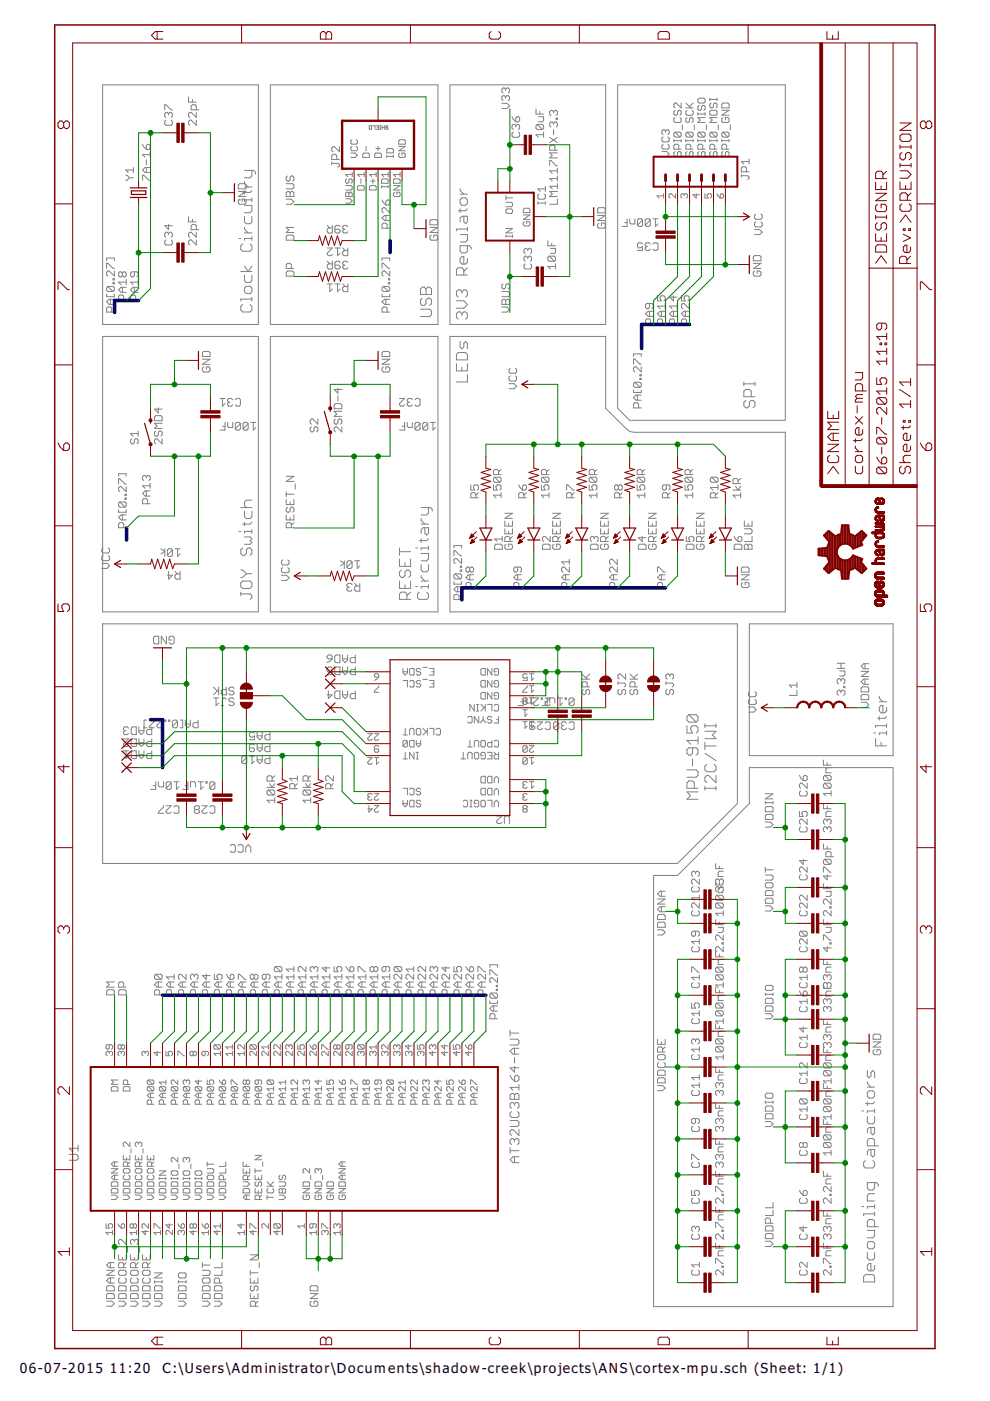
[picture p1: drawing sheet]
<svg xmlns="http://www.w3.org/2000/svg" width="210mm" height="297mm" viewBox="0 0 210 297" stroke-linecap="round" stroke-linejoin="round" font-family="sans-serif">
<defs><g id="words">
<g font-size="3.5">
<text x="4.2" y="291">06-07-2015</text>
<text x="23.3" y="291">11:20</text>
<text x="34.4" y="291">C:\Users\Administrator\Documents\shadow-creek\projects\ANS\cortex-mpu.sch (Sheet: 1/1)</text>
</g>
</g></defs>
<g fill="none" stroke="#808080" stroke-width=".21">
<path d="M21.8 18h33v50.8h-33zM57.3 18h35.6v50.8h-35.6zM95.4 18h33v50.8h-33zM107.2 18.9l.3-.3h.3l.2 .3v.6l-.2 .2M107.2 18.9l-.3-.3h-.2l-.3 .3v.6l.3 .2M107.2 18.9v.3M131 18h35.5v71.1h-33l-2.5-2.5zM26.7 37.1h.2l.6 .6M27.5 37.7l-.6 .5h-.2M27.5 37.7h.8M28.3 36h-1.6l.5 .6M28.3 35.5v1.1"/>
<path d="M30.2 38.2v-1.1h.3l1.1 1.1h.2M30.2 30.6l.3 .5 .5 .6M31 30.9l.3-.3h.3l.2 .3v.5l-.2 .3h-.6zM31 33.9v1.1M31 35.5v1.1M31.8 35.5h-1l-.6 .5 .6 .6h1M31.8 32.8h-1.6l.6 .5M31.8 32.2v1.1M34.9 23.3v-1.1h.3l1.1 1.1h.2M35.2 25.5l-.3 .2v.6l.3 .3h1.1l.2-.3v-.6l-.2-.2M35.7 24.1l-.2-.3h-.3l-.3 .3v.5l.3 .3M35.7 24.1l.3-.3h.3l.2 .3v.5l-.2 .3"/>
<path d="M35.7 24.1v.3M40 20.6v1.1h1.6M40.8 21.1v.6M41.6 23.3v-.8l-.3-.3h-.5l-.3 .3v.8h1.7M41.6 23.8v1.1l-1.1-1.1h-.2l-.3 .3v.5l.3 .3M41.6 25.5v1.1l-1.1-1.1h-.2l-.3 .2v.6l.3 .3M51.8 38.5v.4l.8 .7M51.8 39.6h1.6M51.8 36.1h2l.4 .4v.4M51.9 38.9h-1.1l-.3 .3v.8h1.7v-.8M53.4 36.1v1.2l-.4 .4h-1.2M60.7 38.9h1.3l.3 .3v.6l-.3 .2h-1.3"/>
<path d="M61 37.3l-.3 .3v.5l.3 .3h.2l.3-.3v-.5l.3-.3h.2l.3 .3v.5l-.3 .3M70.3 34.6h1.4l.3 .3v.3l-.3 .2M70.3 34.4v.5M71.4 33.8v-.8l-.3-.3h-.5l-.3 .3v.8h1.7M72 31.1v1.1l-1.1-1.1h-.3l-.3 .2v.6l.3 .3M73.3 39.3h1.1l.3 .3v.4l-.3 .3h-1.1M73.5 37.9l-.2 .3v.4l.2 .3 .5-.3v-.4l.2-.3 .5 .3v.4l-.3 .3M74.4 32.4h.9l.5 .5-.5 .5h-.9M74.6 29.6l-.2 .3v.4l.2 .3h.9l.3-.3v-.4l-.3-.3M74.6 31l-.2 .3v.4l.2 .3h.9l.3-.3v-.4l-.3-.3M74.7 36.5v1M74.7 37h-1.4l.4 .5"/>
<path d="M76.1 39.3h.9l.2 .3v.7h-1.4v-.7zM76.5 37.9v1M76.9 32.7l.3-.3h.9l.2 .3v.7h-1.4zM77.2 37h-1.4l.5 .5M77.2 36.5v1M77.6 31v1M78.4 39.6l.2-.3h.9l.3 .3v.7h-1.4zM78.4 26.7h.4v.7l-.5-.1zM78.6 38.4h.9M79 26.7h.5v.7M79.1 37.9v1M79.5 32.7l.2-.3h.9l.3 .3v.7h-1.4z"/>
<path d="M79.7 31.5h.9M79.8 37h-1.4l.4 .5M79.8 36.5v1M79.8 26.7h.4v.7h-.4M80 27h.2M80.2 31v1M80.5 27.4h.3M80.5 26.7h.3M80.6 26.7v.7M80.9 38.2l.2-.3h1l.2 .3v.7h-1.4zM80.9 39.6h1.4M80.9 39.3v.5"/>
<path d="M81 26.7v.7M81 27h.5M81.5 26.7v.7M82 31.7l.2-.2h1l.2 .2v.7h-1.4zM82 33.1h1.4M82 32.9v.5M82.3 26.8l-.4-.1-.1 .2 .3 .1 .2 .3-.2 .1-.3-.1M82.3 37h-1.4l.5 .5M82.3 36.5v1M82.3 39.3v.5M83.4 32.9v.5M83.4 39.3h1.4l-1.4 1h1.4"/>
<path d="M83.4 38.2l.3-.3h.9l.2 .3v.7h-1.4zM84.5 29.9l.3-.3h.9l.2 .3v.7h-1.4zM84.5 31h1.4l-1.4 1h1.4M84.8 32.4l-.3 .3v.4l.3 .3h.9l.2-.3v-.4l-.2-.3h-.5v.5M84.8 37h-1.4l.5 .5M84.8 36.5v1M106.4 21.9h1.1l.5 .6-.5 .5h-1.1M107.2 20.6l.3-.3h.3l.2 .3v.5l-.2 .3M107.2 20.6l-.3-.3h-.2l-.3 .3v.5l.3 .3M107.2 20.6v.2M108.6 24.7l.2 .6 .6 .5M108.8 28l-.2 .3v.5l.2 .3h1.1l.3-.3v-.5l-.3-.3"/>
<path d="M109.4 26.6l-.3-.2h-.3l-.2 .2v.6l.2 .3M109.4 26.6l.2-.2h.3l.3 .2v.6l-.3 .3M109.4 25l.2-.3h.3l.3 .3v.5l-.3 .3h-.5zM109.4 26.6v.3M113.6 23.1v1.1h1.7M113.9 26.4h1.1l.3 .2v.6l-.3 .3M113.9 26.4l-.3 .2v.6l.3 .3h1.1M113.9 26.4l1.1 1.1M114.2 24.7h1.1v.8l-.3 .3h-.8M114.4 23.6v.6M115.3 28.6h-1.7l.6 .5M115.3 28v1.1"/>
<path d="M115.6 39.5v1.1M116.5 35.1v-1.1h.3l1.1 1.1h.3M116.5 29.1l1.7 1.1M117.4 23.7l.2-.3h.3l.3 .3v.5l-.3 .3M117.4 26.1l.2-.2h.3l.3 .2v.6l-.3 .2M117.4 23.7l-.3-.3h-.3l-.3 .3v.5l.3 .3M117.4 26.1l-.3-.2h-.3l-.3 .2v.6l.3 .2M117.4 23.7v.2M117.4 26.1v.3M117.4 27.5v1.1M117.6 31.9v-.8l-.2-.3h-.6l-.3 .3v.8h1.7M117.9 25h.3v.3h-.3z"/>
<path d="M118.2 35.7v1.1M118.2 37.3v1.1M118.2 38.9v1.1M118.2 39.5h-1.7l.6 .5M118.2 37.9h-1.7l.6 .5M118.2 36.2h-1.7l.6 .6M118.2 32.4h-1.7l.6 .6-.6 .5h1.7M118.2 29.1l-1.7 1.1M140.3 32.1h1.1l.5 .6-.5 .5h-1.1M140.6 30.6l-.3 .3v.5l.3 .2h1l.3-.2v-.5l-.3-.3M140.6 29l-.3 .3v.5l.3 .3h1l.3-.3v-.5l-.3-.3M141.1 27.8l-.3-.3h-.2l-.3 .3v.5l.3 .2"/>
<path d="M141.1 27.8l.3-.3h.2l.3 .3v.5l-.3 .2M141.1 27.8v.2M142.9 29.6v.5M142.9 29.8h1.5M143.1 32.1l-.2 .3v.5l.2 .3h.3l.3-.3v-.5l.2-.3h.3l.2 .3v.5l-.2 .3M143.1 23.4l-.2 .2v.6l.2 .2h.3l.3-.2v-.6l.2-.2h.3l.2 .2v.6l-.2 .2M143.1 24.9l-.2 .3v.5l.2 .3h1.1l.2-.3v-.5l-.2-.3M143.1 28l-.2 .3v.5l.2 .3h1.1M143.1 28h1.1l.2 .3v.5l-.2 .3M143.1 28l1.1 1.1M143.9 31.6v-.7l-.2-.3h-.6l-.2 .3v.7h1.5M144.4 21.8v1.1l-1-1.1h-.3l-.2 .3v.5l.2 .3"/>
<path d="M144.4 29.6v.5M144.7 26.5v1M145.4 29.8h1.6M145.4 29.6v.5M145.4 22.9h1.6M145.4 21.8l1.1 1.1M145.7 32.1l-.3 .3v.5l.3 .3h.2l.3-.3v-.5l.3-.3h.2l.3 .3v.5l-.3 .3M145.7 28l-.3 .3v.5l.3 .3h1M145.7 28h1l.3 .3v.5l-.3 .3M145.7 24.9l-.3 .3v.5l.3 .3h.2l.3-.3v-.5l.3-.3h.2l.3 .3v.5l-.3 .3M145.7 23.4l-.3 .2v.6l.3 .2h1l.3-.2v-.6l-.3-.2M145.7 28l1 1.1"/>
<path d="M146.5 31.6v-.7l-.3-.3h-.5l-.3 .3v.7h1.6M147 29.6v.5M147 21.8l-.8 .8M147.2 26.5v1M148 24.2h1.5M148 29.8h1.5M148 23.9v.5M148 29.6v.5M148.2 22.4l-.2 .2v.5l.2 .3h.3l.2-.3v-.5l.3-.2h.2l.3 .2v.5l-.3 .3M148.2 32.1l-.2 .3v.5l.2 .3h.3l.2-.3v-.5l.3-.3h.2l.3 .3v.5l-.3 .3M148.2 28l-.2 .3v.5l.2 .3h1M148.2 28h1l.3 .3v.5l-.3 .3"/>
<path d="M148.2 20.8h1l.3 .3v.5l-.3 .2h-1l-.2-.2v-.5zM148.2 28l1 1.1M149 31.6v-.7l-.3-.3h-.5l-.2 .3v.7h1.5M149.5 24.9h-1.5l.5 .5-.5 .6h1.5M149.5 23.9v.5M149.5 29.6v.5M149.8 26.5v1M150.5 29.8h1.5M150.5 20.8v.5M150.5 29.6v.5M150.5 21.1h1.5M150.7 32.1l-.2 .3v.5l.2 .3h.3l.3-.3v-.5l.2-.3h.3l.2 .3v.5l-.2 .3"/>
<path d="M150.7 28l-.2 .3v.5l.2 .3h1.1M150.7 28h1.1l.2 .3v.5l-.2 .3M150.7 23.4h1.1l.2 .2v.6l-.2 .2h-1.1l-.2-.2v-.6zM150.7 21.8l-.2 .3v.5l.2 .3h.3l.3-.3v-.5l.2-.3h.3l.2 .3v.5l-.2 .3M150.7 28l1.1 1.1M151.5 31.6v-.7l-.2-.3h-.6l-.2 .3v.7h1.5M152 24.9h-1.5l.5 .5-.5 .6h1.5M152 20.8v.5M152 29.6v.5M152.3 26.5v1M153 29.8h1.6M153 23.4h1.6l-1.6 1h1.6"/>
<path d="M153 29.6v.5M153.3 32.1l-.3 .3v.5l.3 .3h.2l.3-.3v-.5l.3-.3h.2l.3 .3v.5l-.3 .3M153.3 28l-.3 .3v.5l.3 .3h1M153.3 28h1l.3 .3v.5l-.3 .3M153.3 24.9l-.3 .3v.5l.3 .3h1l.3-.3v-.5l-.3-.3h-.5v.5M153.3 21.8h1l.3 .3v.8h-1.6v-.8zM153.3 28l1 1.1M154.1 31.6v-.7l-.3-.3h-.5l-.3 .3v.7h1.6M154.6 29.6v.5M154.8 26.5v1M157.2 37v.5M157.2 37.3h1.3l.3 .2v.3l-.3 .3"/>
<path d="M158.3 36.4v-.8l-.3-.3h-.5l-.3 .3v.8h1.6M158.8 33.7v1.1M158.8 34.2h-1.6l.5 .6M22.6 56.9v-1.1h.3l1.1 1.1h.2M22.6 55.3v-.6h1.6v.6M24 59.9h.2v.3h-.2zM24 59.1h.2v.3h-.2zM24.2 57.4v1.1l-1.1-1.1h-.2l-.3 .3v.6l.3 .2M26 57.9l-.3-.3h-.3l-.3 .3v.5l.3 .3h.3l.3-.3M26 57.9v.5M26 57.9l.2-.3h.3l.3 .3v.5l-.3 .3h-.3l-.2-.3M26.8 59.3v1.1"/>
<path d="M26.8 59.8h-1.7l.6 .6M28.5 57.6v.8l-.3 .3h-.3l-.2-.3v-.5l.2-.3h1.1l.3 .3v.5l-.3 .3M29.3 59.3v1.1M29.3 59.8h-1.6l.5 .6M35.2 50.9l-.3 .2v.6l.3 .2h1.1l.2-.2v-.6l-.2-.2M35.7 49.5l-.2-.3h-.3l-.3 .3v.5l.3 .3M35.7 49.5l.3-.3h.3l.2 .3v.5l-.2 .3M35.7 47.6v1.1l-.8-.8h1.6M35.7 49.5v.3M40 46v1h1.6M40.8 46.5v.5M41.6 48.7v-.8l-.3-.3h-.5l-.3 .3v.8h1.7"/>
<path d="M41.6 49.2v1.1l-1.1-1.1h-.2l-.3 .3v.5l.3 .3M41.6 50.9v1l-1.1-1h-.2l-.3 .2v.6l.3 .2M50.5 40.6h1.7l-1.7 1.1h1.7M50.7 50.6h.4M50.7 42.4h.4M50.8 42.2l-.3 .3v.6l.3 .2h1.1l.3-.2v-.6l-.3-.3h-.5v.6M51.1 57.6h2.3M51.5 51.7l-.4 .4v.8l.4 .4h1.5l.4-.4v-.8l-.4-.4M51.8 49.4h1.6M51.8 43.5h1.6v1.2l-.4 .4h-1.2M51.8 45.9v1.2l.4 .3h.8l.4-.3v-1.2M51.8 58.4v1.1l.4 .4h.8l.4-.4v-1.1"/>
<path d="M51.8 40.4v.8M51.8 48.2v.4l.8 .8M51.8 56.4l.8 1.2 .8-1.2M53.4 42v.8M53.4 50.2v.7M53.4 42.4h-1.6v.4M53.4 50.6h-1.6v.3M53.4 40.4l-.4 .4h-1.5M60.7 42.2h1.1l.5 .6-.5 .5h-1.1M60.7 40.9l.3-.3h.2l.3 .3 .3-.3h.2l.3 .3v.8h-1.6zM60.7 57.7l.3-.2h1l.3 .2v.8h-1.6zM60.7 50.1l.3-.3h1l.3 .3v.8h-1.6z"/>
<path d="M61.5 40.9v.8M61.8 56.9v-.8l-.3-.3h-.5l-.3 .3v.8h1.6M62.3 48.2h-1.6l.5 .5-.5 .6h1.6M69.4 52.6h1.1l-1.1 1.1v.2l.3 .3h.5l.3-.3M69.4 47.8l.5 .5M69.4 55.4l.5 .5M70.5 47.8v1.6h-.8l-.3-.3v-.5l.3-.3h.8M70.5 55.4v1.6h-.8l-.3-.2v-.6l.3-.3h.8M71 52.6h1.1M71.6 52.6v1.6l.5-.5M72.1 48l-.3-.2h-.5l-.3 .2v1.1l.3 .3h.5l.3-.3v-.2l-.3-.3h-.8M72.1 55.7l-.3-.3h-.5l-.3 .3v1.1l.3 .2h.5l.3-.2v-.3l-.3-.3h-.8"/>
<path d="M72.7 52.6l.5 .5M72.9 48.6l-.2 .3v.2l.2 .3h.6l.2-.3M72.9 56.2l-.2 .3v.3l.2 .2h.6l.2-.2M72.9 48.6h.3M72.9 56.2h.3M73.3 41l.2-.3 .5 .3 .4-.3 .3 .3v.7h-1.4zM73.3 42.1h.9l.5 .5-.5 .5h-.9M73.7 48l-.2-.2h-.6l-.2 .2v.3l.2 .3M73.7 52.6v1.6h-.8l-.2-.3v-.5l.2-.3h.8M73.7 55.7l-.2-.3h-.6l-.2 .3v.2l.2 .3M74 41v.7M81 56.9v-1.1h.3l1.1 1.1h.2"/>
<path d="M81 55.3v-.6h1.6v.6M81 42.4l.3 .5 .5 .6M81.8 42.7l.3-.3h.3l.2 .3v.5l-.2 .3h-.6zM81.8 45.7v1.1M82.1 48.4v-.8l-.3-.3h-.5l-.3 .3v.8h1.6M82.4 59.1h.2v.3h-.2zM82.4 59.9h.2v.3h-.2zM82.6 45.7h-1l-.6 .5 .6 .6h1M82.6 57.4v1.1l-1-1.1h-.3l-.3 .3v.6l.3 .2M82.6 44v1.1l-1-1.1h-.3l-.3 .3v.6l.3 .2M83.7 40.7l-.3 .3v.4l.3 .3h.9l.2-.3v-.4l-.2-.3h-.5v.5M91.2 48.2h1.6l-1.6 1.1h1.6"/>
<path d="M91.4 49.8l-.2 .3v.6l.2 .2h1.1l.3-.2v-.6l-.3-.3h-.5v.6M91.4 46.6h1.1l.3 .2v.9h-1.6v-.9zM97.6 49.7h1.5v1.2l-.4 .4h-1.1M97.6 42.3l.3-.3h.8l.4 .3v.8l-.4 .4h-.8l-.3-.4zM97.6 40v.4l.7 .8M97.6 44.3v.8M97.6 41.2h1.5M98.3 58.3v-1.2l-.4-.3h-.7l-.4 .3v1.2h2.3M98.3 45.8v1.2l.4 .4 .4-.4v-1.2h-1.2l-.3 .4v.8M99.1 52.1v1.2l-.4 .3h-.8l-.3-.3v-1.2h1.9l.4 .4v.4M99.1 56.8l-.8 .7M99.1 48.6h-2.3v.4"/>
<path d="M99.1 48.2v.8M99.1 54.8v.8l-.4 .4h-.8l-.3-.4v-.8l.3-.4h.4v1.6M99.1 44.3l-.4 .4h-1.5M107.3 48.5h1.4l-1.4 .9h1.4M107.3 42.9h1.1l.3 .2v.5l-.3 .2h-1.1M107.3 44.5l.2-.2h.9l.3 .2v.5l-.3 .2h-.9l-.2-.2zM107.3 42h1.4M107.3 50.1h1.4M107.3 41.5v.9M107.3 49.8v.5M108.7 49.8v.5M111 44.4l.2-.2h.9l.3 .2v.7h-1.4z"/>
<path d="M111 45.6h1.4l-1.4 .9h1.4M111.2 47l-.2 .2v.5l.2 .2h.9l.3-.2v-.5l-.3-.2h-.4v.4M111.4 55.9l-.3 .3v.5l.3 .3h1.1l.2-.3v-.5l-.2-.3M111.9 54.6l-.3-.3h-.2l-.3 .3v.5l.3 .3M111.9 54.6l.3-.3h.3l.2 .3v.5l-.2 .3M111.9 52.9l-.3-.2h-.2l-.3 .2v.6l.3 .3M111.9 52.9l.3-.2h.3l.2 .2v.6l-.2 .3M111.9 52.9v.3M111.9 54.6v.2M114 43.1h1.6M114 42.8v.5M114.3 41.1l-.3 .3v.6l.3 .2h1.1l.2-.2v-.6l-.2-.3"/>
<path d="M115.6 40h-1.6l.6 .6M115.6 42.8v.5M116.2 51v1.1h1.6M116.4 54.3l-.2 .3v.5l.2 .3h1.1M116.4 54.3h1.1l.3 .3v.5l-.3 .3M116.4 54.3l1.1 1.1M116.7 52.7h1.1v.8l-.3 .3h-.8M117 51.6v.5M117.8 56.5h-1.6l.5 .5M117.8 55.9v1.1M118.2 42.2v1.1h-1.7M118.2 40.6h-1.7l.6 .5-.6 .6h1.7"/>
<path d="M126.7 45.7h1.6l-1.6 1.1h1.6M127 47.3l-.3 .3v.5l.3 .3h1.1l.2-.3v-.5l-.2-.3h-.6v.6M127 44h1.1l.2 .3v.8h-1.6v-.8zM132.4 47.2h.6M133 46.4v1.6h-1.1M133.5 46.4v.8l.3 .3h.8v-1.1M136.2 51.7l-.2-.2h-.6l-.3 .2v.6l.3 .3 .8-.3v.8h-1.1M136.2 46.7l-.2-.3h-.6l-.3 .3v1.1M136.2 46.7v1.1l-.2 .2h-.6l-.3-.2M136.2 46.7l-1.1 1.1M137.1 52.3l-.3 .3v.2l.3 .3h.5l.3-.3M137.1 52.3h.2"/>
<path d="M137.9 46.7l-.3-.3h-.5l-.3 .3v1.1M137.9 46.7v1.1l-.3 .2h-.5l-.3-.2M137.9 51.7l-.3-.2h-.5l-.3 .2v.3l.3 .3M137.9 46.7l-1.1 1.1M138.4 46.4h1.1M138.4 51.7l.3-.2h.5l.3 .2v1.1l-.3 .3h-.5l-.3-.3M139 46.4v1.6l.5-.5M140.7 41.5h-1.4l.5 .5M140.7 41.1v.9M143.2 41.1v.9l-.9-.9-.5 .2v.5l.3 .2M145.1 41.3l.2-.2 .5 .2v.5l-.3 .2M145.1 41.3l-.3-.2-.4 .2v.5l.2 .2"/>
<path d="M145.1 41.3v.2M147.6 41.1v.9l-.7-.7h1.4M149.5 41.1v.9h.7l-.3-.5 .3-.4h.4l.3 .2v.5l-.3 .2M152 41.1l.7 .9M152.7 41.3l.2-.2 .5 .2v.5l-.2 .2h-.5zM159.7 55.8h1.7l-1.7 1.1h1.7M160 48.7h1.1l.5 .5-.5 .5h-1.1M160 57.5l-.3 .2v.6l.3 .2h1.1l.3-.2v-.6l-.3-.2h-.6v.5M160 54.2h1.1l.3 .3v.8h-1.7v-.8zM160.3 47l-.3 .3v.5l.3 .3h1l.3-.3v-.5l-.3-.3M160.3 45.4l-.3 .3v.5l.3 .3h1l.3-.3v-.5l-.3-.3M21.8 71.3h33v58.4h-33z"/>
<path d="M22.6 62.4v.5h1.6v-.5M22.9 60.7l-.3 .3v.5l.3 .3h1.1M22.9 60.7h1.1l.2 .3v.5l-.2 .3M22.9 60.7l1.1 1.1M23.4 63.5v1M23.7 66.2v-.8l-.3-.3h-.5l-.3 .3v.8h1.6M24.2 63.5h-1.1l-.5 .5 .5 .5h1.1M26 60.9v1.1M26.2 63.6v-.8l-.2-.3h-.6l-.3 .3v.8h1.7M26.8 60.9h-1.1l-.6 .5 .6 .6h1.1M28.5 60.9v1.1M28.8 63.6v-.8l-.3-.3h-.6l-.2 .3v.8h1.6"/>
<path d="M29.3 60.9h-1.1l-.5 .5 .5 .6h1.1M42.9 76.2h1.6l-1.6 1h1.6M43.2 77.8l-.3 .3v.5l.3 .3h1.1l.2-.3v-.5l-.2-.3h-.6v.5M43.2 74.5h1.1l.2 .3v.8h-1.6v-.8zM51.5 64.6l-.4 .4v.8l.4 .3h1.5l.4-.3v-.8l-.4-.4M51.8 61.1l.4-.4h.8l.4 .4v.7l-.4 .5h-.8l-.4-.5zM53.4 63.4h-2.3v.4M53.4 63v.8M57.3 71.3h35.6v58.4h-35.6zM69.4 60.2h1.1M69.9 60.2v1.6l.6-.5M71 60.2h1.1"/>
<path d="M71.6 60.2v1.6l.5-.5M72.7 60.2l.5 .5M73.7 60.2v1.6h-.8l-.2-.2v-.6l.2-.3h.8M81 76.2h1.6l-1.6 1h1.6M81 74.8l.3-.3h1.1l.2 .3v.8h-1.6zM81 62.4v.5h1.6v-.5M81.3 77.8l-.3 .3v.5l.3 .3h1.1l.2-.3v-.5l-.2-.3h-.6v.5M81.3 60.7l-.3 .3v.5l.3 .3h1.1M81.3 60.7h1.1l.2 .3v.5l-.2 .3M81.3 60.7l1.1 1.1M81.8 63.5v1M82.1 66.2v-.8l-.3-.3h-.5l-.3 .3v.8h1.6"/>
<path d="M82.6 63.5h-1l-.6 .5 .6 .5h1M89.2 65.6h1.9l.4 .3v.8l-.4 .4h-1.9M89.5 60.9h.4l.4 .4 .4-.4h.4l.4 .4v1.1h-2.3v-1.1zM89.5 63.2l-.3 .4v.8l.3 .4h.4l.4-.4v-.8l.4-.4h.4l.4 .4v.8l-.4 .4M90.3 61.3v1.1M95.4 71.3h33v15.3l5 4.8 1.1 .3h32v38h-71.1zM96.8 77.1v1.5h2.3v-1.5M96.8 63.8h1.5l.8 .8-.8 .7h-1.5M97.2 74.7h1.5l.4 .4v1.2h-2.3v-1.2zM97.6 72.4v1.2l.3 .4 .4-.4v-.8l.4-.4 .4 .4v1.2M97.9 66.5l-.3-.4h-.4l-.4 .4v.8l.4 .4M97.9 61.8l-.3-.4h-.4l-.4 .4v.8l.4 .4"/>
<path d="M97.9 66.5l.4-.4h.4l.4 .4v.8l-.4 .4M97.9 61.8v.4M97.9 66.5v.4M97.9 77.9v.7M97.9 61.8l.4-.4h.4l.4 .4v.8l-.4 .4M99.1 79.4v1.6h-2.3M106.4 63.7l.3-.2h.2l.3 .2 .3-.2h.3l.2 .2v.8h-1.6zM106.4 65.1h1.1l.5 .5-.5 .6h-1.1M106.4 61.8h1.4l.2 .3v.5l-.2 .3h-1.4M106.7 60.2l-.3 .3v.5l.3 .3h.2l.3-.3v-.5l.3-.3h.3l.2 .3v.5l-.2 .3M107.2 63.7v.8M108.2 79.7l-.3 .3v.5l.3 .3h1.1l.2-.3v-.5l-.2-.3"/>
<path d="M108.2 78.1l-.3 .2v.6l.3 .2h1.1l.2-.2v-.6l-.2-.2M134.3 77.2v-1.1h.3l1.1 1.1h.3M134.3 75.6v-.6h1.7v.6M135.7 79.4h.3v.3h-.3zM136 77.8v1l-1.1-1h-.3l-.3 .2v.6l.3 .2M137.7 64.3v.9l-.3 .2h-.3l-.2-.2v-.6l.2-.3h1.1l.3 .3v.6l-.3 .2M137.7 66v1.1M137.9 68.7v-.8l-.2-.3h-.6l-.2 .3v.8h1.6M138.5 66h-1.1l-.5 .5 .5 .6h1.1M139.4 62.7v1.1h.8l-.2-.5v-.3l.2-.3h.6l.2 .3v.5l-.2 .3M140.2 66v1.1M140.5 68.7v-.8l-.3-.3h-.5l-.3 .3v.8h1.6"/>
<path d="M141 66h-1l-.6 .5 .6 .6h1M141 64.9h-1.6l.6 .5M141 64.3v1.1M142.8 62.7v1.1l-.9-.8h1.7M142.8 66v1.1M143 68.7v-.8l-.2-.3h-.6l-.3 .3v.8h1.7M143.6 66h-1.1l-.6 .5 .6 .6h1.1M143.6 64.9h-1.7l.6 .5M143.6 64.3v1.1M144.5 62.7v1.1h.8l-.3-.5v-.3l.3-.3h.5l.3 .3v.5l-.3 .3M145.3 66v1.1M145.6 68.7v-.8l-.3-.3h-.5l-.3 .3v.8h1.6"/>
<path d="M146.1 66h-1.1l-.5 .5 .5 .6h1.1M146.1 64.3v1.1l-1.1-1.1h-.2l-.3 .3v.6l.3 .2M27.9 93l-.2 .3v.5l.2 .3h.3l.3-.3v-.5l.3-.3h.2l.3 .3v.5l-.3 .3M29.3 91.9h-1.6l.5 .6M29.3 91.4v1.1M33 88.1h1.1l.3 .3v.8h-1.6v-.8zM33 91.4l-.2 .3v.5l.2 .3h.3l.3-.3v-.5l.2-.3h.3l.3 .3v.5l-.3 .3M33.6 86.5v1.1l-.8-.9h1.6M34.4 93v1.1l-1.1-1.1h-.3l-.2 .3v.5l.2 .3M34.4 89.7h-1.6l.5 .6-.5 .5h1.6M46.6 84.5h1.1M47.2 90.4h.5"/>
<path d="M47.2 84.5v1.6l.5-.5M47.7 89.6v1.6h-1.1M48.3 89.6v.8l.2 .2h.8v-1M48.5 85.3l-.2 .3v.2l.2 .3h.6l.2-.3M48.5 85.3h.3M49.3 84.8l-.2-.3h-.6l-.2 .3v.2l.2 .3M49.9 84.8l.3-.3h.5l.3 .3v1l-.3 .3h-.5l-.3-.3M51 89.8l-.3-.2h-.5l-.3 .2v1.1M51 89.8v1.1l-.3 .3h-.5l-.3-.3M51 89.8l-1.1 1.1M52.6 89.8v1.1l-.3 .3h-.5l-.3-.3M52.6 89.8l-.3-.2h-.5l-.3 .2v1.1"/>
<path d="M52.6 89.8l-1.1 1.1M53.2 89.6h1.1M53.7 89.6v1.6l.6-.6M66 90.5l-.2 .3v.5l.2 .3h.3l.3-.3v-.5l.2-.3h.3l.3 .3v.5l-.3 .3M67.4 88.8v1.1l-1.1-1.1h-.3l-.2 .3v.6l.2 .2M70.8 85.9l.3-.3h1.1l.3 .3v.8h-1.7zM71.1 88.8l-.3 .3v.6l.3 .2h.3l.2-.2v-.6l.3-.3h.3l.3 .3v.6l-.3 .2M71.6 82.3v1.1l-.8-.8h1.7M71.6 83.9v1.1M72.5 90.5v1.1l-1.1-1.1h-.3l-.3 .3v.5l.3 .3M72.5 87.2h-1.7l.6 .6-.6 .5h1.7M84.7 84.5h1.1l-1.1 1.1v.2l.3 .3h.5l.3-.3"/>
<path d="M85.2 90.4h.6M85.8 89.6v1.6h-1.1M86.3 89.6v.8l.3 .2h.8v-1M86.6 85.3l-.3 .3v.2l.3 .3h.6l.2-.3M86.6 85.3h.3M87.4 84.8l-.2-.3h-.6l-.3 .3v.2l.3 .3M88 84.8l.2-.3h.6l.3 .3v1l-.3 .3h-.6l-.2-.3M89.1 89.8l-.3-.2h-.6l-.2 .2v1.1M89.1 89.8v1.1l-.3 .3h-.6l-.2-.3M89.1 89.8l-1.1 1.1M90.7 89.8l-.3-.2h-.5l-.3 .2v1.1M90.7 89.8v1.1l-.3 .3h-.5l-.3-.3"/>
<path d="M90.7 89.8l-1.1 1.1M91.2 89.6h1.1M91.8 89.6v1.6l.5-.6M106.2 99.5l-.5 .6M107.9 81.3h1.1l.5 .6-.5 .5h-1.1M116.4 99.5l-.5 .6M126.6 99.5l-.6 .6M134.3 82.7v.5h1.7v-.5M134.6 81l-.3 .3v.6l.3 .2h1.1M134.6 81h1.1l.3 .3v.6l-.3 .2M134.6 81l1.1 1.1M135.1 83.8v1.1"/>
<path d="M135.4 86.5v-.8l-.3-.3h-.5l-.3 .3v.8h1.7M135.7 80.2h.3v.3h-.3zM136 83.8h-1.1l-.6 .5 .6 .6h1.1M136.7 99.5l-.5 .6M146.9 99.5l-.6 .6M157.7 81.4h2.4M157.7 81v.8M158.1 84.9l-.4 .4v.8l.4 .4h.4l.4-.4v-.8l.4-.4h.4l.4 .4v.8l-.4 .4M159.3 84.1v-1.1l-.4-.4h-.8l-.4 .4v1.1h2.4M160.1 81v.8M21.6 119.4h1.1l.5 .6-.5 .5h-1.1M21.8 117.8l-.2 .3v.5l.2 .3h1.1l.3-.3v-.5l-.3-.3"/>
<path d="M21.8 116.2l-.2 .2v.6l.2 .2h1.1l.3-.2v-.6l-.3-.2M25.1 102.6v-1.1h.3l1.1 1.1h.3M25.1 101v-.6h1.7v.6M25.1 108.1v.5h1.7v-.5M25.4 106.4l-.3 .3v.6l.3 .2h1.1M25.4 106.4h1.1l.3 .3v.6l-.3 .2M25.4 106.4l1.1 1.1M26 109.2v1M26.2 111.9v-.8l-.2-.3h-.6l-.3 .3v.8h1.7M26.5 104.8h.3v.3h-.3zM26.5 105.6h.3v.3h-.3zM26.8 103.2v1l-1.1-1h-.3l-.3 .2v.6l.3 .2"/>
<path d="M26.8 109.2h-1.1l-.6 .5 .6 .5h1.1M31 101.1l-.2-.3h-.3l-.3 .3v.5l.3 .3M31 101.1v.2M31 104.1v1.1M31 101.1l.3-.3h.3l.2 .3v.5l-.2 .3M31.3 106.8v-.8l-.3-.3h-.5l-.3 .3v.8h1.6M31.8 102.4v1.1M31.8 104.1h-1l-.6 .5 .6 .6h1M31.8 103h-1.6l.6 .5M34.1 116.4l.8 .5-.8 .5M34.9 116.4v1.6M36.6 116.6l-.3-.2h-.5l-.3 .2v1.1"/>
<path d="M36.6 116.6v1.1l-.3 .3h-.5l-.3-.3M36.6 116.6l-1.1 1.1M37.1 116.4h1.1M37.7 116.4v1.6l.5-.6M50.7 112.7h.4M51.1 107.6h2.3M51.5 116.2l-.4 .4v.7l.4 .5h.3l.4-.5v-.7l.4-.4h.4l.4 .4v.7l-.4 .5M51.8 113.8h1.2l.4 .4-.4 .4 .4 .4-.4 .4h-1.2M51.8 108.4v1.2l.4 .3h.8l.4-.3v-1.2M51.8 110.7v.8M53.4 106h-1.2l-.4 .4v.8l.4 .4M53.4 112.3v.8"/>
<path d="M53.4 112.7h-1.6v.4M53.4 110.7l-.4 .4h-1.5M59.9 118.7l-.2 .3v.5l.2 .3h1.1l.3-.3v-.5l-.3-.3M60.7 109.2v1h1.6v-1M60.7 104.8h1.6M60.7 105.9v1.1h1.6v-1.1M60.7 104.2v1.1M60.7 101h1.6l-1.6 1.1h1.6M61 107.5l-.3 .3v.5l.3 .3h.2l.3-.3v-.5l.3-.3h.2l.3 .3v.5l-.3 .3M61.5 106.4v.6M61.5 109.7v.5M61.8 111.9v-.8l-.3-.3h-.5l-.3 .3v.8h1.6"/>
<path d="M62.3 110.8l-.5 .5M62.6 102.6v1.1M72.2 118.9l.8 .5-.8 .6M73 118.9v1.6M74.7 119.2l-.3-.3h-.6l-.2 .3v1M74.7 119.2v1l-.3 .3h-.6l-.2-.3M74.7 119.2l-1.1 1M75.2 118.9h1.1M75.7 118.9v1.6l.6-.5M84.7 116.2v1.6M84.7 118.5v1.6h2.4v-1.6M84.7 117h2.4"/>
<path d="M85.9 119.3v.8M88.1 116.2h.4M89.3 117.3h1.5v1.2l-.3 .4h-1.2M89.3 119.7v1.2l.4 .3h.8l.3-.3v-1.2M89.3 109.9v.4l.8 .8M89.3 114.2v.8M89.3 111.1h1.5M89.3 107.6h1.9l.4 .4v.4M90.1 111.9v1.2l.4 .4 .3-.4v-1.2h-1.1l-.4 .4v.8M90.8 107.6v1.2l-.3 .4h-1.2M90.8 115.8v.8M90.8 116.2h-1.5v.4"/>
<path d="M90.8 114.2l-.3 .4h-1.6M96.2 116.2v-.5h1.7v.5M96.2 117.8v-1h.3l1.1 1h.3M97.9 118.4v1.1l-1.1-1.1h-.3l-.3 .3v.5l.3 .3M99.8 102.8v1.1h.8l-.2-.5v-.3l.2-.3h.6l.3 .3v.5l-.3 .3M100.9 105.5v-.8l-.3-.2h-.5l-.3 .2v.8h1.7M101.5 104.5l-.6 .5M104.6 102.8v1.1h.8l-.2-.5v-.3l.2-.3h.6l.2 .3v.5l-.2 .3M104.9 115.6l.2-.2h1.1l.3 .2v.9h-1.6zM104.9 101.2h1.1l.2 .3v.5l-.2 .3M104.9 101.2l-.3 .3v.5l.3 .3h1.1M104.9 101.2l1.1 1.1"/>
<path d="M105.7 100.6v-.8l-.3-.3h-.5l-.3 .3v.8h1.6M106.2 105h-1.6l.6 .5M106.2 104.5v1M106.5 113.7v1.1M106.5 114.3h-1.6l.5 .5M107 112.1v1.1h1.6v-1.1M107 110.5v1h1.6v-1M107 108.8h1.6l-1.6 1.1h1.6M107.3 115.4l-.3 .2v.6l.3 .3h1.1l.2-.3v-.6l-.2-.2h-.6v.5M107.8 111v.5M107.8 112.6v.6M108.1 114.8v-.8l-.3-.3h-.5l-.3 .3v.8h1.6"/>
<path d="M108.6 113.7l-.5 .6M110 102.8l.8 1.1M110.8 103.1l.3-.3h.2l.3 .3v.5l-.3 .3h-.5zM111.1 105.5v-.8l-.3-.2h-.5l-.3 .2v.8h1.6M111.6 104.5l-.5 .5M114.8 102.8v1.1h.8l-.3-.5v-.3l.3-.3h.5l.3 .3v.5l-.3 .3M115 115.6l.3-.2h1.1l.2 .2v.9h-1.6zM115 101.2l-.2 .3v.5l.2 .3h1.1M115 101.2h1.1l.3 .3v.5l-.3 .3M115 101.2l1.1 1.1M115.9 100.6v-.8l-.3-.3h-.6l-.2 .3v.8h1.6M116.4 105h-1.6l.5 .5"/>
<path d="M116.4 104.5v1M116.6 113.7v1.1l-1-1.1h-.3l-.3 .3v.6l.3 .2M117.2 112.1v1.1h1.6v-1.1M117.2 110.5v1h1.6v-1M117.2 108.8h1.6l-1.6 1.1h1.6M117.5 115.4l-.3 .2v.6l.3 .3h1.1l.2-.3v-.6l-.2-.2h-.6v.5M118 111v.5M118 112.6v.6M118.3 114.8v-.8l-.3-.3h-.5l-.3 .3v.8h1.6M118.8 113.7l-.5 .6M120.1 103.9v-1.1h.3l1.1 1.1h.3M120.7 119.1h-1.6l.5 .6"/>
<path d="M120.7 118.6v1.1M121.2 105.5v-.8l-.3-.2h-.5l-.3 .2v.8h1.7M121.8 104.5l-.6 .5M124.9 102.8v1.1h.9l-.3-.5v-.3l.3-.3h.5l.3 .3v.5l-.3 .3M125.2 115.6l.3-.2h1l.3 .2v.9h-1.6zM125.2 101.2l-.3 .3v.5l.3 .3h1.1M125.2 101.2h1.1l.3 .3v.5l-.3 .3M125.2 101.2l1.1 1.1M126 114l-.3-.3h-.2l-.3 .3v.6l.3 .2M126 114l.3-.3h.2l.3 .3v.6l-.3 .2M126 114v.3M126 100.6v-.8l-.2-.3h-.6l-.3 .3v.8h1.7"/>
<path d="M126.6 105h-1.7l.6 .5M126.6 104.5v1M127.3 112.1v1.1h1.7v-1.1M127.3 110.5v1h1.7v-1M127.3 108.8h1.7l-1.7 1.1h1.7M127.6 115.4l-.3 .2v.6l.3 .3h1.1l.3-.3v-.6l-.3-.2h-.5v.5M128.2 111v.5M128.2 112.6v.6M128.4 114.8v-.8l-.2-.3h-.6l-.3 .3v.8h1.7M129 113.7l-.6 .6M130.9 118.6v1.1l-1.1-1.1h-.3l-.3 .3v.5l.3 .3M131.1 103.1l-.3-.3h-.2l-.3 .3v.5l.3 .3h.2l.3-.3"/>
<path d="M131.1 103.1l.3-.3h.3l.2 .3v.5l-.2 .3h-.3l-.3-.3M131.1 103.1v.5M131.4 105.5v-.8l-.3-.2h-.5l-.3 .2v.8h1.6M131.9 104.5l-.5 .5M135.1 102.8v1.1h.8l-.3-.5v-.3l.3-.3h.5l.3 .3v.5l-.3 .3M135.3 115.6l.3-.2h1.1l.3 .2v.9h-1.7zM135.4 101.2l-.3 .3v.5l.3 .3h1M135.4 101.2h1l.3 .3v.5l-.3 .3M135.4 101.2l1 1.1M136.2 100.6v-.8l-.3-.3h-.5l-.3 .3v.8h1.6M136.2 113.7v1.1l-.9-.8h1.7M136.7 105h-1.6l.5 .5"/>
<path d="M136.7 104.5v1M137.5 112.1v1.1h1.6v-1.1M137.5 110.5v1h1.6v-1M137.5 108.8h1.6l-1.6 1.1h1.6M137.8 115.4l-.3 .2v.6l.3 .3h1.1l.2-.3v-.6l-.2-.2h-.6v.5M138.3 111v.5M138.3 112.6v.6M138.6 114.8v-.8l-.3-.3h-.5l-.3 .3v.8h1.6M139.1 113.7l-.5 .6M141.3 102.8v.8l-.3 .3h-.3l-.3-.3v-.5l.3-.3h1.1l.3 .3v.5l-.3 .3M141.5 105.5v-.8l-.2-.2h-.6l-.3 .2v.8h1.7M142.1 104.5l-.6 .5"/>
<path d="M145.2 102.8v1.1h.9l-.3-.5v-.3l.3-.3h.5l.3 .3v.5l-.3 .3M145.5 115.6l.3-.2h1.1l.2 .2v.9h-1.6zM145.5 113.7v1.1h.8l-.3-.5v-.3l.3-.3h.6l.2 .3v.6l-.2 .2M145.5 101.2l-.3 .3v.5l.3 .3h1.1M145.5 101.2h1.1l.3 .3v.5l-.3 .3M145.5 101.2l1.1 1.1M146.3 100.6v-.8l-.2-.3h-.6l-.3 .3v.8h1.7M146.9 105h-1.7l.6 .5M146.9 104.5v1M147.7 112.1v1.1h1.6v-1.1M147.7 110.5v1h1.6v-1M147.7 108.8h1.6l-1.6 1.1h1.6"/>
<path d="M147.9 115.4l-.2 .2v.6l.2 .3h1.1l.3-.3v-.6l-.3-.2h-.5v.5M148.5 111v.5M148.5 112.6v.6M148.7 114.8v-.8l-.2-.3h-.6l-.2 .3v.8h1.6M149.3 113.7l-.6 .6M150.9 101.2l-.3 .3v.5l.3 .3h1.1M150.9 101.2h1.1l.2 .3v.5l-.2 .3M150.9 101.2l1.1 1.1M151.7 105.5v-.8l-.3-.2h-.5l-.3 .2v.8h1.6M152.2 104.5l-.5 .5M152.2 103.4h-1.6l.6 .5M152.2 102.8v1.1"/>
<path d="M155.4 103.9h1.6M155.7 115.6l.2-.2h1.1l.3 .2v.9h-1.6zM155.7 113.7l.2 .6 .6 .5M156 103.1l.5 .8 .5-.8M156.5 114l.2-.3h.3l.3 .3v.6l-.3 .2h-.5zM156.5 102.5v-.8l-.3-.2h-.5l-.3 .2v.8h1.6M157 105h-1.6l.6 .5M157 104.5v1M157 101.5l-.5 .5M157.8 115.6l.3-.2h.3l.2 .2 .3-.2h.3l.2 .2v.9h-1.6zM157.8 110.5v1h1.6v-1M157.8 112.1h1.4l.2 .3v.5l-.2 .3h-1.4"/>
<path d="M158.6 111v.5M158.6 115.6v.9M159.4 113.7v1.1h-1.6M21.8 132.3h134.5v38.1l-12.6 12.7h-121.9zM32.6 135.2l.2-.3h.9v1.6h-.9l-.2-.3zM35.3 134.9v1.6l-1.1-1.6v1.6M35.8 121.2v1.6l.8-.8h-1.1M36.4 135.7h-.6v-.5l.3-.3h.6l.2 .3v1l-.2 .3h-.6l-.3-.3M37.1 121.2l.6 .5M38.2 121.2v1.6h-.8l-.3-.3v-.5l.3-.3h.8M51.1 123.6l.4-.4h1.5l.4 .4v.8l-.4 .4h-1.5l-.4-.4zM51.1 125.5v.8"/>
<path d="M51.1 125.9h1.9l.4 .4v.4l-.4 .4M51.1 120.9h.4l.7 .7M52.2 121.6l-.7 .8h-.4M52.2 121.6h1.2M59.7 122h1l.6 .5-.6 .6h-1M59.9 120.3l-.2 .3v.6l.2 .2h1.1l.3-.2v-.6l-.3-.3M69.3 139.1l.3-.2h.5l.3 .2v.6h-.8l-.3-.3zM70.4 139.7l-.5 .5-.6 .3M71 139.1l.2-.2h.9v1.6h-.9l-.2-.3zM72.6 138.9v1.1l.6 .5 .5-.5v-1.1M72.6 139.7h1.1M73.8 124.5l-.2 .3v.3l.2 .2h.6l.3-.2"/>
<path d="M73.8 124.5h.3M74.7 124l-.3-.3h-.6l-.2 .3v.2l.2 .3M75.2 123.7l.5 .5M75.3 138.9v1.6h-.8l-.2-.3v-.5l.2-.3h.8M76.3 123.7v1.6h-.8l-.3-.2v-.6l.3-.3h.8M84.7 123.2v1.6h2.4v-1.6M85.1 120.9l-.4 .3v.8l.4 .4h.4l.4-.4v-.8l.4-.3h.4l.4 .3v.8l-.4 .4M85.9 124v.8M86.3 127.1v-1.2l-.4-.4h-.8l-.4 .4v1.2h2.4M87.1 125.5l-.8 .8M88.1 124.4h.4M88.9 125.5l-.4 .4v.8l.4 .4h1.6l.3-.4v-.8l-.3-.4"/>
<path d="M89.3 122v.4l.8 .8M89.3 123.2h1.5M90.8 124v.8M90.8 124.4h-1.5v.4M96.2 123.3v.5h1.7v-.5M96.5 121.7h1.1l.3 .2v.6l-.3 .2M96.5 121.7l-.3 .2v.6l.3 .2h1.1M96.5 121.7l1.1 1M97 124.4v1.1M97.3 127.1v-.8l-.3-.3h-.5l-.3 .3v.8h1.7M97.6 120h.3v.3h-.3zM97.6 120.8h.3v.3h-.3z"/>
<path d="M97.9 124.4h-1.1l-.6 .5 .6 .6h1.1M99.6 120.5l-.3-.3h-.2l-.3 .3v.5l.3 .3h.2l.3-.3M99.6 120.5l.3-.3h.2l.3 .3v.5l-.3 .3h-.2l-.3-.3M99.6 120.5v.5M99.6 121.9v1M99.9 124.6v-.8l-.3-.3h-.5l-.3 .3v.8h1.6M100.4 121.9h-1.1l-.5 .5 .5 .5h1.1M109.7 120.2v.8l-.2 .3h-.3l-.3-.3v-.5l.3-.3h1.1l.3 .3v.5l-.3 .3M109.7 121.9v1M110 124.6v-.8l-.3-.3h-.5l-.3 .3v.8h1.7M110.6 121.9h-1.1l-.6 .5 .6 .5h1.1M119.9 121.9v1"/>
<path d="M120.2 124.6v-.8l-.3-.3h-.5l-.3 .3v.8h1.6M120.7 121.9h-1.1l-.5 .5 .5 .5h1.1M120.7 120.2v1.1l-1.1-1.1h-.2l-.3 .3v.5l.3 .3M130.1 121.9v1M130.3 124.6v-.8l-.2-.3h-.6l-.3 .3v.8h1.7M130.9 121.9h-1.1l-.6 .5 .6 .5h1.1M130.9 120.2v1.1l-1.1-1.1h-.3l-.3 .3v.5l.3 .3M139.4 121.3v-1.1h.3l1.1 1.1h.2M140.2 121.9v1M140.5 124.6v-.8l-.3-.3h-.5l-.3 .3v.8h1.6M141 121.9h-1l-.6 .5 .6 .5h1M157.2 121.9h1.6l-1.6 1h1.6"/>
<path d="M157.5 123.5l-.3 .3v.5l.3 .3h1l.3-.3v-.5l-.3-.3h-.5v.5M157.5 120.2h1l.3 .3v.8h-1.6v-.8zM158.9 132.3h30.5v27.9h-30.5zM26.2 156.7h1.1l-1.1 1v.3l.2 .3h.6l.3-.3M26.2 159.2h1.1M26.4 154.9l-.2 .3v.3l.2 .2h.6l.3-.2M26.4 154.9h.3M26.7 159.2v1.6l.6-.5M27.3 154.4l-.3-.3h-.6l-.2 .3v.3l.2 .2M27.8 156.9l.3-.2h.8v1.6h-.8l-.3-.3zM27.8 159.5l.3-.3h.8v1.6h-.8l-.3-.3zM27.8 154.4l.3-.3h.8v1.6h-.8l-.3-.2z"/>
<path d="M29.4 156.7v1l.6 .6 .5-.6v-1M29.4 159.2v1.1l.6 .5 .5-.5v-1.1M29.4 160h1.1M29.4 157.5h1.1M29.4 154.9h1.1M30.5 154.3h.6M31.1 152.7h-.6v2.5l-.5 .5-.6-.5v-1.1M32.2 154.1v1.6h-.9l-.2-.2v-.6l.2-.2h.9M32.2 156.7v1.6h-.9l-.2-.3v-.5l.2-.3h.9M32.2 159.2v1.6h-.9l-.2-.3v-.5l.2-.3h.9M32.7 152.7v.2l-1.1 1.1v.3h1.1M33.3 152.7h1.1l-1.1 1.1v.2l.2 .3h.6l.3-.3"/>
<path d="M34.9 152.7h.3v.2h-.3zM35.7 152.7h.3v.2h-.3zM37.6 152.9v1.1l-.2 .3h-.6l-.2-.3M37.6 152.9l-.2-.2h-.6l-.2 .2v1.1M37.6 152.9l-1 1.1M38.2 152.7h.5v1.6h-.5M39.3 152.7v1.1l.5 .5 .6-.5v-1.1M39.3 153.5h1.1M42 152.7v1.6h-.8l-.3-.3v-.5l.3-.3h.8M45.3 148h1.1M45.3 145.7l.8 .8M45.8 148v1.6l.6-.5"/>
<path d="M46.4 145.7v1.6M46.4 146.2l-1.1 1.1M46.9 149.6h.5M48 148.3l-.3-.3h-.3l-.2 .3v1.3M48 145.7v1.6h-.8l-.3-.3v-.5l.3-.3h.8M49.6 148.3l-.3-.3h-.5l-.3 .3v.2l.3 .3h.5l.3 .3v.2l-.3 .3h-.5l-.3-.3M49.6 146l-.3-.3h-.5l-.3 .3v.2l.3 .3h.5l.3 .3v.2l-.3 .3h-.5l-.3-.3M54 158l-.3-.2h-.6l-.2 .2v1.1l.2 .3h.6l.3-.3v-.3l-.3-.2h-.8M54 155.5l-.3-.3h-.6l-.2 .3v.5l.2 .3 .9-.3v.8h-1.1M54.5 158.6h1.1M54.5 155.2v1.1l.6 .5 .5-.5v-1.1M54.5 157.8v1l.6 .6 .5-.6v-1"/>
<path d="M54.5 156h1.1M57.2 157.8v1.6h-.8l-.2-.3v-.5l.2-.3h.8M57.2 155.2v1.6h-.8l-.2-.2v-.6l.2-.3h.8M69.6 146.5v1.6l.8-.8h-1.1M70.4 141.7l-.3-.3h-.5l-.3 .3v.5l.3 .3 .8-.3v.8h-1.1M71 146.8l.2-.3h.9v1.6h-.9l-.2-.3zM71 141.7l.2-.3h.9v1.6h-.9l-.2-.2zM72.6 147.3h1.1M72.6 141.4v1.1l.6 .5 .5-.5v-1.1M72.6 146.5v1.1l.6 .5 .5-.5v-1.1M72.6 142.2h1.1M75.3 141.4v1.6h-.8l-.2-.2v-.6l.2-.2h.8"/>
<path d="M75.3 146.5v1.6h-.8l-.2-.3v-.5l.2-.3h.8M78 155.6h.9l-.9 .9 .2 .5h.5l.2-.3M79.4 155.6h.9l-.9 .9 .2 .5h.5l.2-.3M79.4 143.1l.2-.2h.5l.2 .2v.5h-.7zM80.3 158.3l-.2-.2h-.5l-.2 .2v1l.2 .2h.5l.2-.2-.2-.5h-.7M80.3 145.4v.2l-.9 1v.2h.9M80.3 143.6l-.9 .7M85.4 141.7v1l.5 .4 .5-.4v-1M85.4 144.3h1v1.4M85.4 142.4h1M85.4 155.8h1M85.9 154.4v1.4"/>
<path d="M85.9 159.5v1.4M86.4 157.2l-.3-.2h-.4l-.3 .2v.9M86.4 157.2l-1 .9M86.4 157.2v.9l-.3 .3h-.4l-.3-.3M86.8 142l.3-.3h.7v1.4h-.7l-.3-.2zM86.8 144.5l.3-.2h.4l.3 .2v.9l-.3 .3h-.4l-.3-.3M86.8 155.8v-1.1l.3-.3h.4l.3 .3v1.1M86.8 157.2l.3-.2h.7v1.4h-.7l-.3-.3zM87.8 159.5v1.4l-1-1.4v1.4M88.2 159.5h.5M88.3 154.7l.2-.3h.5l.2 .3v.9l-.2 .2h-.5l-.2-.2zM88.3 157v.9l.4 .5 .5-.5v-.9"/>
<path d="M88.3 157.7h.9M88.5 159.5v1.4M89.2 142l-.2-.3h-.5l-.2 .3 .2 .4h.5l.2 .3-.2 .4h-.5l-.2-.2M89.2 144.5l-.2-.2h-.5l-.2 .2 .2 .5h.5l.2 .2-.2 .5h-.5l-.2-.3M89.7 144h.9M89.7 141.5h.9M89.7 154.4l.7 .7M90.6 154.4v1.4M90.6 154.9l-.9 .9M91.1 141.7h.9v1.4h-.9M91.1 144.3h.9v1.4h-.9M91.1 154.4h.9v1.4"/>
<path d="M91.5 145h.5M91.5 142.4h.5M92.5 154.7l.2-.3h.5l.2 .3v.9l-.2 .2h-.5l-.2-.2M98.2 159.5v1.4M99.2 152.1l.2-.2h.5l.2 .2v1l-.2 .2h-.5l-.2-.2M99.2 158.4h.9M99.6 157v1.4M100.6 159.7l.2-.2h.5l.2 .2v1l-.2 .2h-.5l-.2-.2zM100.6 158.4v-1.2l.2-.2h.5l.2 .2v1.2M100.6 149.4v1.3l-1-1.3v1.3M101 149.4h.5M101 150.7h.5"/>
<path d="M101.3 149.4v1.3M101.5 151.9v1.4l-.9-1.4v1.4M102 142l.2-.3h.7v1.4h-.7l-.2-.2zM102 144.5l.2-.2h.7v1.4h-.7l-.2-.3zM102 147l.2-.2h.7v1.4h-.7l-.2-.2zM102 157.2l.2-.2h.5l.2 .2v.9l-.2 .3h-.5l-.2-.3zM102 149.4l.7 .7M102.4 152.6l.5 .5v.2M102.4 152.6l-.4 .5v.2M102.4 151.9v.7M102.9 149.4v1.3M102.9 149.8l-.9 .9"/>
<path d="M103.4 149.4h.9v1.3M103.4 159.5h.9v1.4h-.9M104.3 141.7v1.4l-.9-1.4v1.4M104.3 144.3v1.4l-.9-1.4v1.4M104.3 146.8v1.4l-.9-1.4v1.4M104.3 152.1l-.2-.2h-.5l-.2 .2 .2 .5h.5l.2 .2-.2 .5h-.5l-.2-.2M104.3 157v1.4h-.7l-.2-.3v-.4l.2-.3h.7M104.8 149.6l.2-.2h.5l.2 .2v.9l-.2 .2h-.5l-.2-.2M104.8 157.2l.2-.2h.5l.2 .2v.9l-.2 .3h-.5l-.2-.3M104.8 159.5l.4 .5M105.2 142.4h-.4v-.4l.2-.3h.5l.2 .3v.9l-.2 .2h-.5l-.2-.2M105.2 145h-.4v-.5l.2-.2h.5l.2 .2v.9l-.2 .3h-.5l-.2-.3"/>
<path d="M105.2 147.5h-.4v-.5l.2-.2h.5l.2 .2v1l-.2 .2h-.5l-.2-.2M105.2 152.6h.5M105.7 151.9v1.4h-.9M105.7 159.5v1.4h-.7l-.2-.2v-.5l.2-.2h.7M110.4 148.8h.5M110.8 153h1M110.8 150.5h1M110.9 148v1.6h-1.1M111.1 148.6l-.3-.2 .3-.5h.4l.3 .3-.3 .4M111.1 148.6l-.3 .3 .3 .4h.4l.3-.2-.3-.5M111.1 148.6h.4M111.3 153v1.4l.5-.5"/>
<path d="M111.3 150.5v1.4l.5-.5M111.5 148v.8l.3 .3h.8v-1.1M111.8 158.3v1l-.3 .2h-.4l-.3-.2M111.8 158.3l-.3-.2h-.4l-.3 .2v1M111.8 143.1l-.3-.2h-.4l-.3 .2v.5l.3 .2 .7-.2v.7h-1M111.8 145.4v.2l-1 1v.2h1M111.8 158.3l-1 1M112.2 158.1h1l-1 .9 .3 .5h.4l.3-.2M112.2 147.9h1M112.2 145.4h1M112.2 142.9h1M112.2 153h1"/>
<path d="M112.7 153v1.4l.5-.5M112.7 142.9v1.4l.5-.5M112.7 145.4v1.4l.5-.5M112.7 147.9v1.4l.5-.4M113.1 148h1.1l-1.1 1.1v.2l.3 .3h.5l.3-.3M113.4 153.3l-.3-.2h-.5l-.3 .2v1.1l.3 .3h.5l.3-.3v-.3l-.3-.2h-.8M113.9 153.1h1.1l-1.1 1v.3l.3 .3h.5l.3-.3M114.7 148h.3v.3h-.3zM115.5 148.8h.5M115.6 148h1.8l.2 .3v.8M115.6 153.3l.2-.2h.6l.2 .2v1.1l-.2 .3h-.6l-.2-.3M116 148v1.6"/>
<path d="M116.6 148v1.1M116.6 149.3l-.2 .3h-1.5M116.6 148l-1 1.1v.2l.2 .3M118.2 148h1.1M118.5 153.3l-.3-.2h-.6l-.2 .2v1.1M118.5 153.3v1.1l-.3 .3h-.6l-.2-.3M118.5 153.3l-1.1 1.1M118.7 148v1.6l.6-.5M119.3 153.9h.2M119.3 153.9l-.3 .2v.3l.3 .3h.5l.3-.3M119.8 148h.3v.3h-.3zM120.1 153.3l-.3-.2h-.5l-.3 .2v.3l.3 .3"/>
<path d="M120.6 153.3l.3-.2h.6l.2 .2v1.1l-.2 .3h-.6l-.3-.3M121.7 148.3v1l-.2 .3h-.6l-.3-.3M121.7 148.3l-.2-.3h-.6l-.3 .3v1M121.7 148.3l-1.1 1M123.4 144h1.6M123.4 142.9l1.1 1.1M123.7 146.2l-.3 .3v.5l.3 .3h.3l.2-.3v-.5l.3-.3h.3l.2 .3v.5l-.2 .3M124.5 145.6v-.8l-.3-.3h-.5l-.3 .3v.8h1.6M125 142.9l-.8 .8M131 144.8h1.4l.3 .3v.3l-.3 .2M131 144.5v.6M131.3 146.2l-.3 .3v.5l.3 .3h.3l.2-.3v-.5l.3-.3h.3l.3 .3v.5l-.3 .3"/>
<path d="M132.7 142.9v1.1l-1.1-1.1h-.3l-.3 .3v.5l.3 .3M133.6 144h1.6M133.6 142.9l1 1.1M133.8 146.2l-.2 .3v.5l.2 .3h.3l.3-.3v-.5l.2-.3h.3l.3 .3v.5l-.3 .3M134.6 145.6v-.8l-.2-.3h-.6l-.2 .3v.8h1.6M135.2 142.9l-.8 .8M141.2 144.5v.6M141.2 144.8h1.3l.3 .3v.3l-.3 .2M141.5 146.2l-.3 .3v.5l.3 .3h.2l.3-.3v-.5l.3-.3h.2l.3 .3v.5l-.3 .3M142 143.2l.3-.3h.2l.3 .3v.5l-.3 .3M142 143.2l-.3-.3h-.2l-.3 .3v.5l.3 .3M142 143.2v.2"/>
<path d="M145.6 153.9v1.5h1.2l-.4-.8v-.3l.4-.4h.8l.4 .4v.7l-.4 .4M146 151.5l-.4 .4v.8l.4 .4h1.6M146 151.5h1.6l.4 .4v.8l-.4 .4M146 151.5l1.6 1.6M146.8 158.6v1.1l-.4 .4h-.4l-.4-.4v-.8l.4-.3h1.6l.4 .3v.8l-.4 .4M148 156.2v1.6M148 157h-2.4l.8 .8M149.5 153.5v.8M149.5 157.4v1.5M149.5 153.9h2.3M149.5 159.7l2.3 1.6M149.5 158.2h2.3"/>
<path d="M149.5 155h2.3l-.8 .8 .8 .8h-2.3M151.8 153.5v.8M158.7 149.9h1.1l.5 .6-.5 .5h-1.1M159 148.3l-.3 .2v.6l.3 .3h1.1l.2-.3v-.6l-.2-.2M159 146.6l-.3 .3v.5l.3 .3h1.1l.2-.3v-.5l-.2-.3M169 146.3v1.1h-1.7M169 144.7v1.1M169 145.3h-1.7l.6 .5M177.5 141.7h1.6M177.5 140.6h1.6M178 142.3h1.1v.8l-.2 .2h-.9M178.3 146.6l-.3-.3h-.2l-.3 .3v.6l.3 .2"/>
<path d="M178.3 144.2l-.3-.3h-.2l-.3 .3v.5l.3 .3M178.3 146.6l.3-.3h.3l.2 .3v.6l-.2 .2M178.3 140.6v1.1M178.3 144.2v.2M178.3 146.6v.3M178.3 144.2l.3-.3h.3l.2 .3v.5l-.2 .3M178.9 145.5h.2v.3h-.2zM182.6 148.9h1.1l.5 .5-.5 .6h-1.1M182.6 142.3h1.6l-1.6 1.1h1.6M182.8 145.6h1.1l.3 .3v.8h-1.6v-.8zM182.8 147.3h1.1l.3 .2v.8h-1.6v-.8zM183.4 140.7v1.1"/>
<path d="M183.4 144v1.1M184.2 140.7h-1.1l-.5 .5 .5 .6h1.1M184.2 144h-1.1l-.5 .5 .5 .6h1.1M185.3 155.4h.4M185.7 156.6v1.5h2.3M186.4 147.6v.4l.8 .8M186.4 148.8h1.6M186.4 151.9v.8M186.8 157.4v.7M188 150v.7l-.4 .4h-.8l-.4-.4v-.7l.4-.4h.4v1.5M188 155.4h-1.6v.4M188 153.9h-2.3v.3"/>
<path d="M188 153.5v.7M188 155v.8M188 151.9l-.4 .4h-1.6M32.5 166.6h.5M33 165.8v1.6h-1.1M33.6 165.8v.8l.2 .2h.9v-1M34.7 170.8v.3l-1.1 1.1v.2h1.1M35.2 170.8h1.1l-1.1 1.1v.3l.3 .2h.5l.3-.2M36.3 166v1.1l-.3 .3h-.5l-.3-.3M36.3 166l-.3-.2h-.5l-.3 .2v1.1M36.3 166l-1.1 1.1M36.9 165.8h1"/>
<path d="M36.9 171.1l.2-.3h.6l.2 .3v1.1l-.2 .2h-.6l-.2-.2M37.4 165.8v1.6l.5-.6M39.3 166.6h.5M39.8 165.8v1.6h-1.1M40.4 166.8v-1h.8l.3 .2v.8M41.5 171.6l-.3-.2v-.3l.3-.3h.5l.3 .3v.3l-.3 .2M41.5 171.6l-.3 .3v.3l.3 .2h.5l.3-.2v-.3l-.3-.3M41.5 171.6h.5M42 165.8h1.1M42.6 165.8v1.6l.5-.6M42.8 170.8h1.1l-1.1 1.1v.3l.3 .2h.5l.3-.2M43.6 165.8h.3v.2h-.3z"/>
<path d="M44.5 171.1l.2-.3h.6l.3 .3v1.1l-.3 .2h-.6l-.2-.2M45.6 166v1.1l-.3 .3h-.6l-.2-.3M45.6 166l-.3-.2h-.6l-.2 .2v1.1M45.6 166l-1.1 1.1M48.8 179.3l.3-.2h.5l.3 .2v1.1l-.3 .3h-.5l-.3-.3M50.5 179.3l.2-.2h.6l.2 .2v1.1l-.2 .3h-.6l-.2-.3M52.3 160.5v1.1l-.3 .3h-.5l-.3-.3M52.3 160.5l-.3-.2h-.5l-.3 .2v1.1M52.3 160.5l-1.1 1.1M52.9 160.3h1.1M53.4 160.3v1.6l.6-.5M54.5 160.3v1.1l.6 .5 .5-.5v-1.1"/>
<path d="M54.5 161.1h1.1M56.6 166.9h1.7M56.9 167.5l-.3 .3v.5l.3 .3h1.1M56.9 167.5h1.1l.3 .3v.5l-.3 .3M56.9 167.5l1.1 1.1M57.2 166.1l.5 .8 .6-.8M57.2 160.3v1.6h-.8l-.2-.3v-.5l.2-.3h.8M57.7 165.6v-.8l-.3-.3h-.5l-.3 .3v.8h1.7M58.3 169.7h-1.7l.6 .5M58.3 169.1v1.1M58.3 164.5l-.6 .5M62.5 167.2v-.8l-.3-.3h-.5l-.3 .3v.8h1.7"/>
<path d="M63.1 165h-1.7l.6 .6M63.1 164.5v1.1M63.1 166.1l-.6 .6M64.2 166.9h1.7M64.5 167.5h1.1l.3 .3v.5l-.3 .3M64.5 167.5l-.3 .3v.5l.3 .3h1.1M64.5 167.5l1.1 1.1M64.8 166.1l.5 .8 .6-.8M65.3 165.6v-.8l-.2-.3h-.6l-.3 .3v.8h1.7M65.9 169.7h-1.7l.6 .5M65.9 169.1v1.1M65.9 164.5l-.6 .5"/>
<path d="M70.1 167.2v-.8l-.3-.3h-.5l-.3 .3v.8h1.7M70.7 164.5v1.1l-1.1-1.1h-.3l-.3 .3v.5l.3 .3M70.7 166.1l-.6 .6M78 160.6h.9l-.9 1 .2 .4h.5l.2-.2M78.2 169l-.2 .2 .2 .5h.5l.2-.3M78.2 170.8v1.4l.7-.7h-.9M78.2 169h.2M78.9 168.5l-.2-.2h-.5l-.2 .2 .2 .5M79.4 168.3h.9l-.9 .9 .2 .5h.5l.2-.3M79.4 170.8h.9l-.9 .9 .2 .5h.5l.2-.2M79.4 160.6h.9M79.8 160.6v1.4l.5-.4"/>
<path d="M85.4 169.7v.9l.5 .5 .5-.5v-.9M85.4 167.1h1v1.4M85.4 170.4h1M85.4 160.9h1M86.8 169.9l.3-.2h.7v1.4h-.7l-.3-.3zM86.8 167.4l.3-.3h.4l.3 .3v.9l-.3 .2h-.4l-.3-.2M88.2 160.9h.5M89.2 169.9l-.2-.2h-.5l-.2 .2 .2 .5h.5l.2 .2-.2 .5h-.5l-.2-.3M89.2 167.4l-.2-.3h-.5l-.2 .3 .2 .4h.5l.2 .3-.2 .4h-.5l-.2-.2M97.7 160.9h1M98.2 169.9l.2-.2h.5l.2 .2v.9l-.2 .3h-.5l-.2-.3M99.2 160.9v-1.2l.2-.2h.5l.2 .2v1.2"/>
<path d="M99.6 169.7h.5M99.6 171.1h.5M99.9 169.7v1.4M101 170.4h-.4v-.5l.2-.2h.5l.2 .2v.9l-.2 .3h-.5l-.2-.3M102 164.8l.2-.2h.7v1.4h-.7l-.2-.2zM102.2 169.7h.5l.2 .2v.9l-.2 .3h-.5l-.2-.3v-.9zM102.2 167.1h.7v1.4h-.7l-.2-.2v-.9zM102.4 160.2h-.4v-.5l.2-.2h.5l.2 .2v1l-.2 .2h-.5l-.2-.2M103.4 169.7h.9v1.4M103.4 164.8l.2-.2h.7v1.4h-.7l-.2-.2zM103.4 167.4l.2-.3h.7v1.4h-.7l-.2-.2zM103.8 160.2h.5"/>
<path d="M104.8 168.5v-.9l.4-.5 .5 .5v.9M104.8 166v-.9l.4-.5 .5 .5v.9M104.8 171.1v-1l.4-.4 .5 .4v1M105.3 173h1.1l-1.1 1.1v.2l.3 .3h.5l.3-.3M106.9 174.6v-1.4l.3-.2h.6l.2 .2v1.4M111.1 169l-.3 .2 .3 .5h.4l.3-.3M111.1 171.5l-.3 .2 .3 .5h.4l.3-.2-.3-.5M111.1 171.5h.4M111.1 166.4l-.3 .2 .3 .5h.4l.3-.2M111.1 171.5l-.3-.2 .3-.5h.4l.3 .2-.3 .5M111.1 169h.2M111.1 166.4h.2"/>
<path d="M111.8 168.5l-.3-.2h-.4l-.3 .2 .3 .5M111.8 165.9l-.3-.2h-.4l-.3 .2 .3 .5M111.8 160.9l-.3-.3h-.4l-.3 .3v.9M111.8 160.9v.9l-.3 .2h-.4l-.3-.2M111.8 160.9l-1 .9M112.2 165.7h1M112.2 160.6h1M112.7 160.6v1.4l.5-.4M112.7 165.7v1.4l.5-.5M145.6 163.2h2l.4 .4v.8l-.4 .4h-2M146.8 160.9v1.6M147.2 167.1v-1.2l-.4-.3h-.8l-.4 .3v1.2h2.4"/>
<path d="M148 167.9h-2.4l.8 .8-.8 .8h2.4M149.5 167.1h2.3M149.5 166.7v.8M149.9 162.1l-.4 .4v.7l.4 .4h1.5l.4-.4v-.7l-.4-.4M151.8 164.4v1.5l-1.6-1.5h-.3l-.4 .4v.8l.4 .3M151.8 166.7v.8M158.9 162.8h30.5v114.2h-50.8v-91.4h5.1l15.2-15.2zM162.3 174.3h1l.6 .5-.6 .6h-1M162.3 172.9l.2-.2h1.1l.3 .2v.8h-1.6zM162.3 171.3l.2-.3h1.1l.3 .3v.8h-1.6zM162.3 169.9v.6M162.3 170.2h1.6"/>
<path d="M162.3 168.3h1.6l-1.6 1.1h1.6M163.9 169.9v.6M169.5 172v1.1h.8l-.3-.5v-.3l.3-.3h.6l.2 .3v.5l-.2 .3M169.5 164.4l.8 1.1M169.8 167.7l-.3 .3v.5l.3 .3h1.1l.2-.3v-.5l-.2-.3M169.8 175.3l-.3 .3v.5l.3 .3h1.1l.2-.3v-.5l-.2-.3M170.6 164.4h.3l.2 .3v.5l-.2 .3h-.6v-.8zM171.1 166.1v1l-1.1-1h-.2l-.3 .2v.6l.3 .2M171.1 173.7v1.1l-1.1-1.1h-.2l-.3 .2v.6l.3 .3M174.6 161.1v1.1h1.6M174.6 170.4v1.1h1.6M174.6 178.9v1.1h1.6"/>
<path d="M174.9 166.1h1l.3 .2v.6l-.3 .2M174.9 164.4h1l.3 .3v.5l-.3 .3M174.9 164.4l-.3 .3v.5l.3 .3h1M174.9 166.1l-.3 .2v.6l.3 .2h1M174.9 166.1l1 1M174.9 164.4l1 1.1M175.4 173.9l-.3-.2h-.2l-.3 .2v.6l.3 .3M175.4 173.9l.3-.2h.2l.3 .2v.6l-.3 .3M175.4 175.6l.3-.3h.2l.3 .3v.5l-.3 .3M175.4 175.6l-.3-.3h-.2l-.3 .3v.5l.3 .3M175.4 161.7v.5M175.4 170.9v.6"/>
<path d="M175.4 173.9v.3M175.4 175.6v.3M175.4 179.5v.5M176.2 167.7v1.1M176.2 162.8h-.8l-.3 .2v.9h1.1M176.2 172h-.8l-.3 .3v.8h1.1M176.2 168.2h-1.6l.5 .6M52.1 180.7v-1.1l.5-.5 .6 .5v1.1M139.4 190.6h1.6l-1.6 1.1h1.6M139.4 197.1h1.1l.5 .6-.5 .5h-1.1M139.4 195.8l.3-.3h1.1l.2 .3v.8h-1.6zM139.7 193.9h1.1l.2 .2v.8h-1.6v-.8z"/>
<path d="M140.2 189v1M140.2 192.2v1.1M141 192.2h-1l-.6 .6 .6 .5h1M141 189h-1l-.6 .5 .6 .5h1M146.9 193.1l-.3 .3v.5l.3 .3h1.1l.3-.3v-.5l-.3-.3M146.9 188l-.3 .3v.5l.3 .3h1.1l.3-.3v-.5l-.3-.3M147.5 185l-.3-.3h-.3l-.3 .3v.5l.3 .3M147.5 185l.2-.3h.3l.3 .3v.5l-.3 .3M147.5 197.4v.8l-.3 .3h-.3l-.3-.3v-.5l.3-.3h1.1l.3 .3v.5l-.3 .3M147.5 185v.3M148.3 191.5v1l-1.1-1h-.3l-.3 .2v.6l.3 .2M148.3 186.4v1.1l-1.1-1.1h-.3l-.3 .2v.6l.3 .3"/>
<path d="M148.3 189.8v1.1M148.3 199.1v1.1M148.3 199.6h-1.7l.6 .6M148.3 190.4h-1.7l.6 .5M151.7 183.1v1.1h1.7M151.7 186.5v1.1h1.7M151.7 195v1h1.7M151.7 187.2l.3 .3M151.7 186.6l.3-.2h.3l.2 .2M152 189.8h1.1l.3 .3v.5l-.3 .3M152 191.5l-.3 .2v.6l.3 .2h1.1M152 191.5h1.1l.3 .2v.6l-.3 .2"/>
<path d="M152 189.8l-.3 .3v.5l.3 .3h1.1M152 191.5l1.1 1M152 189.8l1.1 1.1M152.3 196.6h1.1v.8l-.3 .3h-.8M152.5 186.6l.3-.2h.3l.3 .2v.6l-.3 .3M152.5 188.3l.3-.3h.3l.3 .3v.5l-.3 .3M152.5 188.3l-.2-.3h-.3l-.3 .3v.5l.3 .3M152.5 183.6v.6M152.5 186.6v.3M152.5 187.1v.5M152.5 188.3v.3M152.5 195.5v.5"/>
<path d="M153.1 199.9h.3v.3h-.3zM153.4 198.2v1.1l-1.1-1.1h-.3l-.3 .3v.6l.3 .2M153.4 193.1v1.1M153.4 184.7h-.9l-.2 .3v.8h1.1M153.4 188.2h-.9l-.2 .2v.9h1.1M153.4 193.6h-1.7l.6 .6M162.3 185.5h1.3l.3 .3v.5l-.3 .3h-1.3M162.3 187.4l.2-.2h1.1l.3 .2v.6l-.3 .2h-1.1l-.2-.2zM162.3 189.1l.2-.3h1.1l.3 .3v.8h-1.6zM162.3 190.7l.2-.3h1.1l.3 .3v.8h-1.6zM162.3 183.9v1.1M162.3 192.1h1l.6 .5-.6 .5h-1"/>
<path d="M162.3 184.4h1.6M169.8 193.1l-.3 .3v.5l.3 .3h1.1l.2-.3v-.5l-.2-.3M169.8 185.5l-.3 .2v.6l.3 .2h1.1l.2-.2v-.6l-.2-.2M169.8 197.4l-.3 .3v.5l.3 .3h1.1M169.8 197.4h1.1l.2 .3v.5l-.2 .3M169.8 197.4l1.1 1.1M170.3 182.2v1.1l-.8-.8h1.6M171.1 183.8v1.1l-1.1-1.1h-.2l-.3 .3v.5l.3 .3M171.1 191.5v1l-1.1-1h-.2l-.3 .2v.6l.3 .2M171.1 189.8v1.1l-1.1-1.1h-.2l-.3 .3v.5l.3 .3M171.1 199.1v1.1l-1.1-1.1h-.2l-.3 .2v.6l.3 .3M174.6 184.9v-1.1h.3l1 1.1h.3"/>
<path d="M174.6 187.3v1.1h1.6M174.6 195v1h1.6M174.6 199.3v-1.1h.3l1 1.1h.3M174.9 182.2h1l.3 .3v.5l-.3 .3M174.9 182.2l-.3 .3v.5l.3 .3h1M174.9 182.2l1 1.1M175.1 189h1.1v.8l-.3 .3h-.8M175.1 196.6h1.1v.8l-.3 .3h-.8M175.4 185.5v1l-.8-.8h1.6M175.4 187.9v.5M175.4 195.5v.5M175.9 192.3h.3v.2h-.3z"/>
<path d="M175.9 199.9h.3v.3h-.3zM176.2 181.6v-.8l-.3-.2h-.5l-.3 .2v.8h1.6M176.2 190.6v1.1l-1.1-1.1h-.2l-.3 .3v.5l.3 .3M176.2 193.1v1.1l-1.1-1.1h-.2l-.3 .3v.5l.3 .3M22.9 209.8h1.1l.2 .3v.8h-1.6v-.8zM24.2 208.2h-1.6l.5 .5-.5 .6h1.6M25.4 209.8h1.1l.3 .3v.8h-1.7v-.8zM26.2 209.3v-.8l-.2-.3h-.6l-.3 .3v.8h1.7M33 206.6h1.1l.3 .2v.6l-.3 .2M33 206.6l-.2 .2v.6l.2 .2h1.1M33 206.6l1.1 1M33.6 208.2v1.1"/>
<path d="M33.8 210.9v-.8l-.2-.3h-.6l-.2 .3v.8h1.6M34.4 208.2h-1.1l-.5 .5 .5 .6h1.1M36.1 208.2v1.1M36.4 210.9v-.8l-.3-.3h-.5l-.3 .3v.8h1.6M36.9 206.6v1M36.9 208.2h-1.1l-.5 .5 .5 .6h1.1M36.9 207.1h-1.6l.5 .5M38.7 208.2v1.1M38.9 210.9v-.8l-.2-.3h-.6l-.3 .3v.8h1.7M39.5 206.6v1l-1.1-1h-.3l-.3 .2v.6l.3 .2M39.5 208.2h-1.1l-.6 .5 .6 .6h1.1M41.2 206.8l-.3-.2h-.3l-.2 .2v.6l.2 .2"/>
<path d="M41.2 206.8v.3M41.2 208.2v1.1M41.2 206.8l.3-.2h.2l.3 .2v.6l-.3 .2M41.5 210.9v-.8l-.3-.3h-.6l-.2 .3v.8h1.6M42 208.2h-1.1l-.5 .5 .5 .6h1.1M43.7 206.6v1l-.8-.8h1.6M43.7 208.2v1.1M44 210.9v-.8l-.3-.3h-.5l-.3 .3v.8h1.6M44.5 208.2h-1l-.6 .5 .6 .6h1M45.4 206.6v1h.9l-.3-.5v-.3l.3-.2h.5l.3 .2v.6l-.3 .2M46.3 208.2v1.1M46.5 210.9v-.8l-.2-.3h-.6l-.3 .3v.8h1.7"/>
<path d="M47.1 208.2h-1.1l-.6 .5 .6 .6h1.1M48 206.6l.3 .5 .5 .5M48.8 206.8l.3-.2h.2l.3 .2v.6l-.3 .2h-.5zM48.8 208.2v1.1M49.1 210.9v-.8l-.3-.3h-.5l-.3 .3v.8h1.6M49.6 208.2h-1.1l-.5 .5 .5 .6h1.1M50.5 207.6v-1h.3l1.1 1h.3M51.4 208.2v1.1M51.6 210.9v-.8l-.2-.3h-.6l-.3 .3v.8h1.7M52.2 208.2h-1.1l-.6 .5 .6 .6h1.1M53.9 206.8l-.3-.2h-.3l-.2 .2v.6l.2 .2h.3l.3-.2M53.9 206.8l.3-.2h.2l.3 .2v.6l-.3 .2h-.2l-.3-.2"/>
<path d="M53.9 206.8v.6M53.9 208.2v1.1M54.2 210.9v-.8l-.3-.3h-.6l-.2 .3v.8h1.6M54.7 208.2h-1.1l-.5 .5 .5 .6h1.1M56.4 206.6v.8l-.2 .2h-.3l-.3-.2v-.6l.3-.2h1.1l.2 .2v.6l-.2 .2M56.4 208.2v1.1M56.7 210.9v-.8l-.3-.3h-.5l-.3 .3v.8h1.6M57.2 208.2h-1l-.6 .5 .6 .6h1M58.4 204.9h1.1l.3 .3v.5l-.3 .3M58.4 204.9l-.3 .3v.5l.3 .3h1.1M58.4 204.9l1.1 1.1M59 208.2v1.1"/>
<path d="M59.2 210.9v-.8l-.2-.3h-.6l-.3 .3v.8h1.7M59.8 208.2h-1.1l-.6 .5 .6 .6h1.1M59.8 207.1h-1.7l.6 .5M59.8 206.6v1M61.5 208.2v1.1M61.8 210.9v-.8l-.3-.3h-.5l-.3 .3v.8h1.6M62.3 208.2h-1.1l-.5 .5 .5 .6h1.1M62.3 204.9v1.1M62.3 206.6v1M62.3 207.1h-1.6l.5 .5M62.3 205.5h-1.6l.5 .5M64.1 208.2v1.1"/>
<path d="M64.3 210.9v-.8l-.2-.3h-.6l-.3 .3v.8h1.7M64.9 208.2h-1.1l-.6 .5 .6 .6h1.1M64.9 207.1h-1.7l.6 .5M64.9 204.9v1.1l-1.1-1.1h-.3l-.3 .3v.5l.3 .3M64.9 206.6v1M66.6 205.2l.2-.3h.3l.3 .3v.5l-.3 .3M66.6 205.2l-.3-.3h-.3l-.2 .3v.5l.2 .3M66.6 205.2v.3M66.6 208.2v1.1M66.8 210.9v-.8l-.2-.3h-.6l-.2 .3v.8h1.6M67.4 208.2h-1.1l-.5 .5 .5 .6h1.1M67.4 206.6v1"/>
<path d="M67.4 207.1h-1.6l.5 .5M69.1 204.9v1.1l-.8-.8h1.6M69.1 208.2v1.1M69.4 210.9v-.8l-.3-.3h-.5l-.3 .3v.8h1.6M69.9 208.2h-1l-.6 .5 .6 .6h1M69.9 206.6v1M69.9 207.1h-1.6l.6 .5M70.8 204.9v1.1h.8l-.2-.5v-.3l.2-.3h.6l.3 .3v.5l-.3 .3M71.6 208.2v1.1M71.9 210.9v-.8l-.3-.3h-.5l-.3 .3v.8h1.7M72.5 206.6v1M72.5 208.2h-1.1l-.6 .5 .6 .6h1.1"/>
<path d="M72.5 207.1h-1.7l.6 .5M73.4 204.9l.8 1.1M74.2 205.2l.3-.3h.2l.3 .3v.5l-.3 .3h-.5zM74.2 208.2v1.1M74.5 210.9v-.8l-.3-.3h-.5l-.3 .3v.8h1.6M75 208.2h-1.1l-.5 .5 .5 .6h1.1M75 207.1h-1.6l.5 .5M75 206.6v1M75.9 206v-1.1h.3l1.1 1.1h.3M76.7 208.2v1.1M77 210.9v-.8l-.3-.3h-.5l-.3 .3v.8h1.7M77.6 208.2h-1.1l-.6 .5 .6 .6h1.1"/>
<path d="M77.6 207.1h-1.7l.6 .5M77.6 206.6v1M79.3 205.2l.2-.3h.3l.3 .3v.5l-.3 .3h-.3l-.2-.3M79.3 205.2l-.3-.3h-.3l-.2 .3v.5l.2 .3h.3l.3-.3M79.3 205.2v.5M79.3 208.2v1.1M79.5 210.9v-.8l-.2-.3h-.6l-.2 .3v.8h1.6M80.1 208.2h-1.1l-.5 .5 .5 .6h1.1M80.1 207.1h-1.6l.5 .5M80.1 206.6v1M81.8 204.9v.8l-.2 .3h-.3l-.3-.3v-.5l.3-.3h1.1l.2 .3v.5l-.2 .3M81.8 208.2v1.1"/>
<path d="M82.1 210.9v-.8l-.3-.3h-.5l-.3 .3v.8h1.6M82.6 208.2h-1l-.6 .5 .6 .6h1M82.6 206.6v1M82.6 207.1h-1.6l.6 .5M83.8 204.9l-.3 .3v.5l.3 .3h1.1M83.8 204.9h1.1l.3 .3v.5l-.3 .3M83.8 204.9l1.1 1.1M84.3 208.2v1.1M84.6 210.9v-.8l-.3-.3h-.5l-.3 .3v.8h1.7M85.2 206.6v1l-1.1-1h-.3l-.3 .2v.6l.3 .2M85.2 208.2h-1.1l-.6 .5 .6 .6h1.1M86.9 208.2v1.1"/>
<path d="M87.2 210.9v-.8l-.3-.3h-.5l-.3 .3v.8h1.6M87.7 208.2h-1.1l-.5 .5 .5 .6h1.1M87.7 206.6v1l-1.1-1h-.2l-.3 .2v.6l.3 .2M87.7 205.5h-1.6l.5 .5M87.7 204.9v1.1M89.4 208.2v1.1M89.7 210.9v-.8l-.3-.3h-.5l-.3 .3v.8h1.7M90.3 204.9v1.1l-1.1-1.1h-.3l-.3 .3v.5l.3 .3M90.3 208.2h-1.1l-.6 .5 .6 .6h1.1M90.3 206.6v1l-1.1-1h-.3l-.3 .2v.6l.3 .2M92 205.2l-.3-.3h-.3l-.2 .3v.5l.2 .3M92 205.2l.2-.3h.3l.3 .3v.5l-.3 .3"/>
<path d="M92 205.2v.3M92 208.2v1.1M92.2 210.9v-.8l-.2-.3h-.6l-.2 .3v.8h1.6M92.8 206.6v1l-1.1-1h-.3l-.2 .2v.6l.2 .2M92.8 208.2h-1.1l-.5 .5 .5 .6h1.1M94.5 204.9v1.1l-.8-.8h1.6M94.5 208.2v1.1M94.8 210.9v-.8l-.3-.3h-.5l-.3 .3v.8h1.6M95.3 208.2h-1.1l-.5 .5 .5 .6h1.1M95.3 206.6v1l-1.1-1h-.2l-.3 .2v.6l.3 .2M96.2 204.9v1.1h.8l-.2-.5v-.3l.2-.3h.6l.3 .3v.5l-.3 .3M97 208.2v1.1"/>
<path d="M97.3 210.9v-.8l-.3-.3h-.5l-.3 .3v.8h1.7M97.9 206.6v1l-1.1-1h-.3l-.3 .2v.6l.3 .2M97.9 208.2h-1.1l-.6 .5 .6 .6h1.1M98.8 204.9l.8 1.1M99.6 205.2l.3-.3h.2l.3 .3v.5l-.3 .3h-.5zM99.6 208.2v1.1M99.9 210.9v-.8l-.3-.3h-.5l-.3 .3v.8h1.6M100.4 206.6v1l-1.1-1h-.2l-.3 .2v.6l.3 .2M100.4 208.2h-1.1l-.5 .5 .5 .6h1.1M101.3 206v-1.1h.3l1.1 1.1h.3M102.1 208.2v1.1M102.4 210.9v-.8l-.3-.3h-.5l-.3 .3v.8h1.7"/>
<path d="M103 208.2h-1.1l-.6 .5 .6 .6h1.1M103 206.6v1l-1.1-1h-.3l-.3 .2v.6l.3 .2M103.9 205.1v-.5h1.6v.5M103.9 206.7v-1h.2l1.1 1h.3M103.9 212.2v.5h1.6v-.5M104.1 210.5l-.2 .3v.6l.2 .2h1.1M104.1 210.5h1.1l.3 .3v.6l-.3 .2M104.1 210.5l1.1 1.1M104.7 213.3v1.1M104.9 216v-.8l-.2-.3h-.6l-.2 .3v.8h1.6M105.2 208.9h.3v.3h-.3zM105.2 209.7h.3v.3h-.3z"/>
<path d="M105.5 207.3v1.1l-1.1-1.1h-.3l-.2 .3v.5l.2 .3M105.5 213.3h-1.1l-.5 .5 .5 .6h1.1M108.1 218.4v1.3M108.1 219h1.9M146.6 206.1v-1.1h.3l1.1 1.1h.3M146.6 212.7v1h.9l-.3-.8 .3-.2h.5l.3 .2v.6l-.3 .2M146.9 208.3l-.3 .3v.5l.3 .3h1.1l.3-.3v-.5l-.3-.3M146.9 215.9l-.3 .3v.5l.3 .3h1.1l.3-.3v-.5l-.3-.3M146.9 200.7l-.3 .3v.5l.3 .3h1.1l.3-.3v-.5l-.3-.3M148.3 207.2h-1.7l.6 .6M148.3 206.7v1.1M148.3 214.3v1.1"/>
<path d="M148.3 214.8h-1.7l.6 .6M151.7 201.8v1.1h1.7M151.7 209.4v1.1h1.7M151.7 217v1.1h1.7M152 206.7h1.1l.3 .2v.6l-.3 .3M152 205l-.3 .3v.6l.3 .2h1.1M152 205h1.1l.3 .3v.6l-.3 .2M152 212.7h1.1l.3 .2v.6l-.3 .2M152 214.3h1.1l.3 .3v.5l-.3 .3M152 206.7l-.3 .2v.6l.3 .3h1.1M152 212.7l-.3 .2v.6l.3 .2h1.1M152 214.3l-.3 .3v.5l.3 .3h1.1"/>
<path d="M152 214.3l1.1 1.1M152 212.7l1.1 1M152 206.7l1.1 1.1M152 205l1.1 1.1M152.5 202.3v.6M152.5 209.9v.6M152.5 217.6v.5M153.4 208.9h-1.7l.6 .5M153.4 203.4h-.9l-.2 .3v.8h1.1M153.4 200.7v1.1l-1.1-1.1h-.3l-.3 .3v.5l.3 .3M153.4 208.3v1.1M153.4 215.9v1.1"/>
<path d="M153.4 211h-.9l-.2 .3v.8h1.1M153.4 218.7h-.9l-.2 .2v.8h1.1M153.4 216.5h-1.7l.6 .5M162.3 214.9h1l.6 .6-.6 .5h-1M162.3 213.6l.2-.3h1.1l.3 .3v.8h-1.6zM162.3 211.9l.2-.3h1.1l.3 .3v.8h-1.6zM162.3 209.2l.2-.3h1.1l.3 .3v.5l-.3 .3h-1.1l-.2-.3zM162.3 210.5v.6M162.3 210.8h1.6M163.9 210.5v.6M169.5 210.1l.3 .6 .5 .5M169.8 208.3l-.3 .3v.5l.3 .3h1.1l.2-.3v-.5l-.2-.3"/>
<path d="M169.8 213.4l-.3 .3v.5l.3 .3h1.1l.2-.3v-.5l-.2-.3M169.8 200.7l-.3 .3v.5l.3 .3h1.1l.2-.3v-.5l-.2-.3M170.3 205.3l-.3-.3h-.2l-.3 .3v.6l.3 .2h.2l.3-.2M170.3 205.3l.3-.3h.3l.2 .3v.6l-.2 .2h-.3l-.3-.2M170.3 205.3v.6M170.3 217.7v1.1l-.8-.8h1.6M170.6 210.1h.3l.2 .3v.5l-.2 .3h-.6v-.8zM171.1 206.7v1.1M171.1 211.8v1.1M171.1 219.4v1.1M171.1 219.9h-1.6l.5 .6M171.1 212.3h-1.6l.5 .6"/>
<path d="M171.1 207.2h-1.6l.5 .6M174.6 208.6l.3-.3h.2l.3 .3M174.6 203.4v1.1h1.6M174.6 208.5v1.1h1.6M174.6 216.1v1.1h1.6M174.6 209.1l.3 .3M175.4 200.7v1.1l-.8-.8h1.6M175.4 206.9l.3-.2h.2l.3 .2v.6l-.3 .3M175.4 208.6l.3-.3h.2l.3 .3v.5l-.3 .3M175.4 212l.3-.2h.2l.3 .2v.6l-.3 .3M175.4 213.7l.3-.3h.2l.3 .3v.5l-.3 .3M175.4 219.6l.3-.2h.2l.3 .2v.6l-.3 .3"/>
<path d="M175.4 206.9l-.3-.2h-.2l-.3 .2v.6l.3 .3M175.4 212l-.3-.2h-.2l-.3 .2v.6l.3 .3M175.4 213.7l-.3-.3h-.2l-.3 .3v.5l.3 .3M175.4 219.6l-.3-.2h-.2l-.3 .2v.6l.3 .3M175.4 203.9v.6M175.4 206.9v.3M175.4 208.6v.3M175.4 209v.6M175.4 212v.3M175.4 213.7v.2M175.4 216.6v.6M175.4 219.6v.3"/>
<path d="M176.2 205h-.8l-.3 .3v.8h1.1M176.2 210.1h-.8l-.3 .3v.8h1.1M176.2 217.7h-.8l-.3 .3v.8h1.1M185.4 219.3h1.1l.2 .2v.8h-1.6v-.8zM23.2 221.5v.7l-.3 .2-.4-.2v-.5l.2-.2h.9l.3 .2v.5l-.3 .2M23.2 223.1l.2-.2 .5 .2v.5l-.3 .2M23.2 223.1l-.3-.2-.4 .2v.5l.2 .2M23.2 223.1v.3M23.6 230.6l.2-.2h1l.2 .2v.7h-1.4zM25 229h-1.4l.5 .4-.5 .5h1.4M25.7 221.7l-.2-.2-.5 .2v.5l.3 .2 .4-.2M25.7 223.1l-.2-.2-.5 .2v.5l.3 .2"/>
<path d="M25.7 221.7l.3-.2 .4 .2v.5l-.2 .2-.5-.2M25.7 223.1l.3-.2 .4 .2v.5l-.2 .2M25.7 221.7v.5M25.7 223.1v.3M26.1 230.6l.3-.2h.9l.2 .2v.7h-1.4zM27.1 229.9v-.7l-.3-.2h-.4l-.3 .2v.7h1.4M30.8 223.1v.3M30.8 223.1l.2-.2 .5 .2v.5l-.2 .2M30.8 223.1l-.2-.2-.5 .2v.5l.2 .2M31.5 229h.9l.2 .2v.5l-.2 .2M31.5 230.4h.9l.2 .2v.5l-.2 .2M31.5 229l-.3 .2v.5l.3 .2h.9"/>
<path d="M31.5 230.4l-.3 .2v.5l.3 .2h.9M31.5 230.4l.9 .9M31.5 229l.9 .9M31.9 231.8v.9M32.2 234.1v-.7l-.3-.2h-.4l-.3 .2v.7h1.4M32.6 231.8h-.9l-.5 .5 .5 .4h.9M33.3 222.9v.9l-.7-.7h1.4M34 230.4h.9l.3 .2v.5l-.3 .2M34 230.4l-.2 .2v.5l.2 .2h.9M34 230.4l.9 .9M34.5 231.8v.9M34.7 234.1v-.7l-.2-.2h-.5l-.2 .2v.7h1.4"/>
<path d="M35.2 229v.9M35.2 231.8h-1l-.4 .5 .4 .4h1M35.2 229.4h-1.4l.4 .5M35.2 222.9v.9h.7l-.3-.7 .3-.2h.4l.3 .2v.5l-.3 .2M36.5 230.4l-.2 .2v.5l.2 .2h1M36.5 230.4h1l.2 .2v.5l-.2 .2M36.5 230.4l1 .9M37 231.8v.9M37.2 234.1v-.7l-.2-.2h-.5l-.2 .2v.7h1.4M37.7 229v.9l-.9-.9h-.3l-.2 .2v.5l.2 .2M37.7 231.8h-.9l-.5 .5 .5 .4h.9M37.7 223.8v-.9h.3l.9 .9h.2"/>
<path d="M39.1 230.4h.9l.2 .2v.5l-.2 .2M39.1 230.4l-.3 .2v.5l.3 .2h.9M39.1 230.4l.9 .9M39.5 229.2l.3-.2 .4 .2v.5l-.2 .2M39.5 229.2l-.2-.2-.5 .2v.5l.3 .2M39.5 229.2v.2M39.5 231.8v.9M39.8 234.1v-.7l-.3-.2h-.4l-.3 .2v.7h1.4M40.2 231.8h-.9l-.5 .5 .5 .4h.9M41 223.1v.5M41 223.1l-.3-.2-.4 .2v.5l.2 .2 .5-.2M41 223.1l.2-.2 .5 .2v.5l-.3 .2-.4-.2"/>
<path d="M41.6 230.4h.9l.3 .2v.5l-.3 .2M41.6 230.4l-.2 .2v.5l.2 .2h.9M41.6 230.4l.9 .9M42.1 229v.9l-.7-.7h1.4M42.1 231.8v.9M42.3 234.1v-.7l-.2-.2h-.5l-.2 .2v.7h1.4M42.8 231.8h-1l-.4 .5 .4 .4h1M43.5 222.9v.7l-.2 .2-.5-.2v-.5l.2-.2h1l.2 .2v.5l-.2 .2M43.9 229v.9h.7l-.2-.7 .2-.2h.5l.2 .2v.5l-.2 .2M44.2 230.4l-.3 .2v.5l.3 .2h.9M44.2 230.4h.9l.2 .2v.5l-.2 .2M44.2 230.4l.9 .9"/>
<path d="M44.6 231.8v.9M44.9 234.1v-.7l-.3-.2h-.4l-.3 .2v.7h1.4M45.3 231.8h-.9l-.5 .5 .5 .4h.9M45.6 221.5h.9l.2 .2v.5l-.2 .2M45.6 221.5l-.3 .2v.5l.3 .2h.9M45.6 221.5l.9 .9M46.5 229l.7 .9M46.7 230.4h.9l.3 .2v.5l-.3 .2M46.7 230.4l-.2 .2v.5l.2 .2h.9M46.7 230.4l.9 .9M46.7 222.9v.9M46.7 223.4h-1.4l.5 .4"/>
<path d="M47.2 231.8v.9M47.4 229l.5 .2v.5l-.3 .2h-.4v-.7zM47.4 234.1v-.7l-.2-.2h-.5l-.2 .2v.7h1.4M47.9 231.8h-1l-.4 .5 .4 .4h1M49 229.9v-.9h.2l1 .9h.2M49.2 230.4h1l.2 .2v.5l-.2 .2M49.2 230.4l-.2 .2v.5l.2 .2h1M49.2 230.4l1 .9M49.3 222h-1.4l.4 .4M49.3 223.4h-1.4l.4 .4M49.3 221.5v.9M49.3 222.9v.9"/>
<path d="M49.7 231.8v.9M49.9 234.1v-.7l-.2-.2h-.5l-.2 .2v.7h1.4M50.4 231.8h-.9l-.5 .5 .5 .4h.9M51.8 230.4l-.3 .2v.5l.3 .2h.9M51.8 230.4h.9l.2 .2v.5l-.2 .2M51.8 230.4l.9 .9M51.8 221.5v.9l-.9-.9h-.2l-.3 .2v.5l.3 .2M51.8 222.9v.9M51.8 223.4h-1.4l.5 .4M52.2 229.2l-.2-.2-.5 .2v.5l.3 .2 .4-.2M52.2 229.2l.3-.2 .4 .2v.5l-.2 .2-.5-.2M52.2 229.2v.5"/>
<path d="M52.2 231.8v.9M52.5 234.1v-.7l-.3-.2h-.4l-.3 .2v.7h1.4M52.9 231.8h-.9l-.5 .5 .5 .4h.9M53.2 221.5l-.2 .2v.5l.2 .2h.9M53.2 221.5h.9l.3 .2v.5l-.3 .2M53.2 221.5l.9 .9M54.3 230.4h.9l.3 .2v.5l-.3 .2M54.3 230.4l-.2 .2v.5l.2 .2h.9M54.3 230.4l.9 .9M54.4 222.9v.9l-1-.9h-.2l-.2 .2v.5l.2 .2M54.8 229v.7l-.3 .2-.4-.2v-.5l.2-.2h.9l.3 .2v.5l-.3 .2M54.8 231.8v.9"/>
<path d="M55 234.1v-.7l-.2-.2h-.5l-.2 .2v.7h1.4M55.5 231.8h-1l-.4 .5 .4 .4h1M56.9 229l-.3 .2v.5l.3 .2h.9M56.9 229h.9l.2 .2v.5l-.2 .2M56.9 229l.9 .9M56.9 222h-1.4l.5 .4M56.9 222.9v.9l-.9-.9h-.3l-.2 .2v.5l.2 .2M56.9 221.5v.9M57.3 231.8v.9M57.6 234.1v-.7l-.3-.2h-.4l-.3 .2v.7h1.4M58 230.4v.9M58 231.8h-.9l-.5 .5 .5 .4h.9"/>
<path d="M58 230.8h-1.4l.5 .5M59.4 221.5v.9l-.9-.9h-.2l-.3 .2v.5l.3 .2M59.4 222.9v.9l-.9-.9h-.2l-.3 .2v.5l.3 .2M59.9 231.8v.9M60.1 234.1v-.7l-.2-.2h-.5l-.2 .2v.7h1.4M60.6 229v.9M60.6 230.4v.9M60.6 231.8h-1l-.4 .5 .4 .4h1M60.6 229.4h-1.4l.4 .5M60.6 230.8h-1.4l.4 .5M61.3 221.7v.3M61.3 221.7l-.3-.2-.4 .2v.5l.2 .2"/>
<path d="M61.3 221.7l.2-.2 .5 .2v.5l-.3 .2M62 222.9v.9l-1-.9h-.2l-.2 .2v.5l.2 .2M62.4 231.8v.9M62.6 234.1v-.7l-.2-.2h-.5l-.2 .2v.7h1.4M63.1 229v.9l-.9-.9h-.3l-.2 .2v.5l.2 .2M63.1 231.8h-.9l-.5 .5 .5 .4h.9M63.1 230.8h-1.4l.5 .5M63.1 230.4v.9M63.1 221.5v.9h.7l-.2-.7 .2-.2h.5l.2 .2v.5l-.2 .2M64.5 222.9v.9l-.9-.9h-.2l-.3 .2v.5l.3 .2M64.9 229.2l-.2-.2-.5 .2v.5l.3 .2M64.9 229.2l.3-.2 .4 .2v.5l-.2 .2"/>
<path d="M64.9 229.2v.2M64.9 231.8v.9M65.2 234.1v-.7l-.3-.2h-.4l-.3 .2v.7h1.4M65.6 230.4v.9M65.6 231.8h-.9l-.5 .5 .5 .4h.9M65.6 230.8h-1.4l.5 .5M65.7 221.5l.7 .9M66.4 221.7l.2-.2 .5 .2v.5l-.3 .2h-.4zM67.1 222.9v.9l-1-.9h-.2l-.2 .2v.5l.2 .2M67.5 229v.9l-.7-.7h1.4M67.5 231.8v.9M67.7 234.1v-.7l-.2-.2h-.5l-.2 .2v.7h1.4"/>
<path d="M68.2 230.4v.9M68.2 231.8h-1l-.4 .5 .4 .4h1M68.2 230.8h-1.4l.4 .5M68.2 222.4v-.9h.2l1 .9h.2M69.3 229v.9h.7l-.2-.5 .2-.4h.5l.2 .2v.5l-.2 .2M69.6 222.9v.9l-.9-.9h-.3l-.2 .2v.5l.2 .2M70 231.8v.9M70.3 234.1v-.7l-.3-.2h-.5l-.2 .2v.7h1.4M70.7 230.4v.9M70.7 231.8h-.9l-.5 .5 .5 .4h.9M70.7 230.8h-1.4l.5 .5M71.4 221.7l.3-.2 .4 .2v.5l-.2 .2-.5-.2"/>
<path d="M71.4 221.7l-.2-.2-.5 .2v.5l.3 .2 .4-.2M71.4 221.7v.5M71.8 229l.7 .9M72.1 222.9v.9l-.9-.9h-.2l-.3 .2v.5l.3 .2M72.5 229.2l.3-.2 .4 .2v.5l-.2 .2h-.5zM72.5 231.8v.9M72.8 234.1v-.7l-.3-.2h-.4l-.3 .2v.7h1.4M73.2 230.4v.9M73.2 231.8h-.9l-.5 .5 .5 .4h.9M73.2 230.8h-1.4l.5 .5M74 221.5v.7l-.3 .2-.4-.2v-.5l.2-.2h.9l.3 .2v.5l-.3 .2M74.4 229.9v-.9h.2l.9 .9h.3"/>
<path d="M74.7 222.9v.9l-1-.9h-.2l-.2 .2v.5l.2 .2M75.1 231.8v.9M75.3 234.1v-.7l-.2-.2h-.5l-.2 .2v.7h1.4M75.8 230.4v.9M75.8 231.8h-1l-.4 .5 .4 .4h1M75.8 230.8h-1.4l.4 .5M76.1 221.5l-.3 .2v.5l.3 .2h.9M76.1 221.5h.9l.2 .2v.5l-.2 .2M76.1 221.5l.9 .9M76.5 223.1l-.2-.2-.5 .2v.5l.3 .2M76.5 223.1l.3-.2 .4 .2v.5l-.2 .2M76.5 223.1v.3"/>
<path d="M77.6 229.2l-.2-.2-.5 .2v.5l.3 .2 .4-.2M77.6 229.2l.3-.2 .4 .2v.5l-.2 .2-.5-.2M77.6 229.2v.5M77.6 231.8v.9M77.9 234.1v-.7l-.3-.2h-.4l-.3 .2v.7h1.4M78.3 230.4v.9M78.3 231.8h-.9l-.5 .5 .5 .4h.9M78.3 230.8h-1.4l.5 .5M79.1 223.1l-.3-.2-.4 .2v.5l.2 .2M79.1 223.1l.2-.2 .5 .2v.5l-.3 .2M79.1 223.1v.3M79.8 222h-1.4l.4 .4"/>
<path d="M79.8 221.5v.9M80.2 229v.7l-.3 .2-.4-.2v-.5l.2-.2h.9l.3 .2v.5l-.3 .2M80.2 231.8v.9M80.4 234.1v-.7l-.2-.2h-.5l-.2 .2v.7h1.4M80.9 230.4v.9M80.9 231.8h-1l-.4 .5 .4 .4h1M80.9 230.8h-1.4l.4 .5M81.6 223.1l.2-.2 .5 .2v.5l-.2 .2M81.6 223.1l-.2-.2-.5 .2v.5l.2 .2M81.6 223.1v.3M82.2 229h1l.2 .2v.5l-.2 .2M82.2 229l-.2 .2v.5l.2 .2h1"/>
<path d="M82.2 229l1 .9M82.3 221.5v.9l-.9-.9h-.3l-.2 .2v.5l.2 .2M82.7 231.8v.9M82.9 234.1v-.7l-.2-.2h-.5l-.2 .2v.7h1.4M83.4 230.4v.9l-.9-.9-.5 .2v.5l.2 .2M83.4 231.8h-.9l-.5 .5 .5 .4h.9M84.1 223.1l.3-.2 .4 .2v.5l-.2 .2M84.1 221.7l-.2-.2-.5 .2v.5l.3 .2M84.1 223.1l-.2-.2-.5 .2v.5l.3 .2M84.1 221.7l.3-.2 .4 .2v.5l-.2 .2M84.1 221.7v.3M84.1 223.1v.3"/>
<path d="M85.2 231.8v.9M85.5 234.1v-.7l-.3-.2h-.4l-.3 .2v.7h1.4M85.9 230.4v.9l-.9-.9-.5 .2v.5l.3 .2M85.9 229v.9M85.9 231.8h-.9l-.5 .5 .5 .4h.9M85.9 229.4h-1.4l.5 .5M86.7 223.1l-.3-.2-.4 .2v.5l.2 .2M86.7 223.1l.2-.2h.2l.3 .2v.5l-.3 .2M86.7 221.5v.9l-.7-.7h1.4M86.7 223.1v.3M87.8 231.8v.9M88 234.1v-.7l-.2-.2h-.5l-.2 .2v.7h1.4"/>
<path d="M88.5 229v.9l-1-.9-.4 .2v.5l.2 .2M88.5 230.4v.9l-1-.9-.4 .2v.5l.2 .2M88.5 231.8h-1l-.4 .5 .4 .4h1M88.5 221.5v.9h.7l-.2-.4 .2-.5h.5l.2 .2v.5l-.2 .2M89.2 223.1l-.2-.2-.5 .2v.5l.2 .2M89.2 223.1l.2-.2 .5 .2v.5l-.2 .2M89.2 223.1v.3M90.3 229.2l-.2-.2-.5 .2v.5l.3 .2M90.3 229.2l.3-.2 .4 .2v.5l-.2 .2M90.3 229.2v.2M90.3 231.8v.9M90.6 234.1v-.7l-.3-.2h-.4l-.3 .2v.7h1.4"/>
<path d="M91 230.4v.9l-.9-.9-.5 .2v.5l.3 .2M91 231.8h-.9l-.5 .5 .5 .4h.9M91.7 221.7l-.2-.2-.5 .2v.5l.3 .2M91.7 221.7l.3-.2 .4 .2v.5l-.2 .2M91.7 222.9v.9l-.7-.7h1.4M91.7 221.7v.3M92.9 229v.9l-.7-.7h1.4M92.9 231.8v.9M93.1 234.1v-.7l-.2-.2h-.5l-.2 .2v.7h1.4M93.6 230.4v.9l-1-.9-.4 .2v.5l.2 .2M93.6 231.8h-1l-.4 .5 .4 .4h1M94.3 222.9v.9l-.7-.7h1.4"/>
<path d="M94.3 221.5v.9l-.7-.7h1.4M94.7 229v.9h.7l-.2-.5 .2-.4h.5l.2 .2v.5l-.2 .2M95.4 231.8v.9M95.6 234.1v-.7l-.2-.2h-.5l-.2 .2v.7h1.4M96.1 230.4v.9l-.9-.9-.5 .2v.5l.2 .2M96.1 231.8h-.9l-.5 .5 .5 .4h.9M96.1 221.5v.9h.7l-.2-.4 .2-.5h.5l.2 .2v.5l-.2 .2M96.8 222.9v.9l-.7-.7h1.4M97.2 229l.7 .9M97.9 229.2l.3-.2 .4 .2v.5l-.2 .2h-.5zM97.9 231.8v.9M98.2 234.1v-.7l-.3-.2h-.4l-.3 .2v.7h1.4"/>
<path d="M98.6 230.4v.9l-.9-.9-.5 .2v.5l.3 .2M98.6 231.8h-.9l-.5 .5 .5 .4h.9M98.7 221.5l.7 .9M99.4 221.7l.2-.2 .5 .2v.5l-.3 .2h-.4zM99.4 222.9v.9l-.7-.7h1.4M99.8 229.9v-.9h.2l.9 .9h.3M100.5 231.8v.9M100.7 234.1v-.7l-.2-.2h-.5l-.2 .2v.7h1.4M101.2 230.4v.9l-1-.9-.4 .2v.5l.2 .2M101.2 231.8h-1l-.4 .5 .4 .4h1M108.1 232.1l.4-.3h.3l.3 .3 .3-.3h.3l.3 .3v1h-1.9zM108.1 220.3h1.6l.3 .3v.7l-.3 .3h-1.6"/>
<path d="M108.1 237.6h1.6l.3 .3v.6l-.3 .3h-1.6M108.1 228l.4 .6 .6 .7M108.5 235.7l-.4 .3v.6l.4 .3h1.2l.3-.3v-.6l-.3-.3M109.1 222.2v1.3M109.1 224.2v1.2M109.1 226.1v1.2l-1-.9h1.9M109.1 228.3l.3-.3h.3l.3 .3v.6l-.3 .4h-.6zM109.1 232.1v1M109.1 234.1v.3M109.1 234.1l-.3-.4h-.3l-.4 .4v.6l.4 .3M109.1 234.1l.3-.4h.3l.3 .4v.6l-.3 .3M110 239.5v1.2l-1.2-1.2h-.3l-.4 .3v.6l.4 .3"/>
<path d="M110 229.9v1.3M110 230.5h-1.9l.7 .7M110 222.2h-1.2l-.7 .7 .7 .6h1.2M139.4 227.2l.3-.3h1.1l.2 .3v.8h-1.6zM139.4 230.2h1.1l.5 .5-.5 .5h-1.1M139.4 220.3v1.1h1.6v-1.1M139.7 223.6h1.1l.2 .3v.5l-.2 .3h-1.1l-.3-.3v-.5zM139.7 225.3l-.3 .2v.6l.3 .2h1.1l.2-.2v-.6l-.2-.2M139.7 228.5h1.1l.2 .3v.8h-1.6v-.8zM140.2 220.9v.5M140.5 223.1v-.9l-.3-.2h-.5l-.3 .2v.9h1.6M141 222l-.5 .5"/>
<path d="M146.9 231.2l-.3 .2v.6l.3 .3h1.1l.3-.3v-.6l-.3-.2M146.9 223.6l-.3 .2v.6l.3 .2h1.1l.3-.2v-.6l-.3-.2M146.9 238.8l-.3 .3v.5l.3 .3h1.1l.3-.3v-.5l-.3-.3M147.5 237.2v.8l-.3 .2h-.3l-.3-.2v-.6l.3-.2h1.1l.3 .2v.6l-.3 .2M147.5 220.6l-.3-.3h-.3l-.3 .3v.5l.3 .3M147.5 220.6l.2-.3h.3l.3 .3v.5l-.3 .3M147.5 220.6v.2M148.3 222.5h-1.7l.6 .5M148.3 221.9v1.1M148.3 227.9v1.1M148.3 229.5v1.1M148.3 230.1h-1.7l.6 .5"/>
<path d="M148.3 228.5h-1.7l.6 .5M151.7 226.3v1.1h1.7M151.7 233.9v1.1h1.7M152 220.3h1.1l.3 .3v.5l-.3 .3M152 221.9h1.1l.3 .3v.5l-.3 .3M152 220.3l-.3 .3v.5l.3 .3h1.1M152 221.9l-.3 .3v.5l.3 .3h1.1M152 221.9l1.1 1.1M152 220.3l1.1 1.1M152.5 239.1l-.2-.3h-.3l-.3 .3v.5l.3 .3M152.5 231.4l.3-.2h.3l.3 .2v.6l-.3 .3M152.5 229.8l.3-.3h.3l.3 .3v.6l-.3 .2"/>
<path d="M152.5 237.4l.3-.2h.3l.3 .2v.6l-.3 .2M152.5 239.1l.3-.3h.3l.3 .3v.5l-.3 .3M152.5 229.8l-.2-.3h-.3l-.3 .3v.6l.3 .2M152.5 231.4l-.2-.2h-.3l-.3 .2v.6l.3 .3M152.5 237.4l-.2-.2h-.3l-.3 .2v.6l.3 .2M152.5 226.8v.6M152.5 229.8v.3M152.5 231.4v.3M152.5 234.4v.6M152.5 237.4v.3M152.5 239.1v.2M153.4 223.6v1"/>
<path d="M153.4 227.9h-.9l-.2 .3v.8h1.1M153.4 235.5h-.9l-.2 .3v.8h1.1M153.4 224.1h-1.7l.6 .5M162.3 237.8h1l.6 .5-.6 .6h-1M162.3 232.1l.2-.3h1.1l.3 .3v.5l-.3 .3h-1.1l-.2-.3zM162.3 234.8l.2-.3h1.1l.3 .3v.8h-1.6zM162.3 236.4l.2-.3h1.1l.3 .3v.8h-1.6zM162.3 233.4v.6M162.3 233.7h1.6M163.9 233.4v.6M169.8 233l-.3 .3v.5l.3 .3h1.1M169.8 233h1.1l.2 .3v.5l-.2 .3"/>
<path d="M169.8 228.6l-.3 .3v.5l.3 .3h1.1l.2-.3v-.5l-.2-.3M169.8 221l-.3 .3v.5l.3 .3h1.1l.2-.3v-.5l-.2-.3M169.8 236.3l-.3 .2v.6l.3 .2h1.1l.2-.2v-.6l-.2-.2M169.8 233l1.1 1.1M171.1 225.4v1l-1.1-1h-.2l-.3 .2v.6l.3 .2M171.1 227v1.1M171.1 234.6v1.1M171.1 235.2h-1.6l.5 .5M171.1 227.5h-1.6l.5 .6M174.6 222.1v1.1h1.6M174.6 229.7v1.1h1.6M174.6 237.3v1.1h1.6"/>
<path d="M174.9 225.4h1l.3 .2v.6l-.3 .2M174.9 227h1l.3 .3v.5l-.3 .3M174.9 233h1l.3 .3v.5l-.3 .3M174.9 234.6h1l.3 .3v.5l-.3 .3M174.9 225.4l-.3 .2v.6l.3 .2h1M174.9 227l-.3 .3v.5l.3 .3h1M174.9 233l-.3 .3v.5l.3 .3h1M174.9 234.6l-.3 .3v.5l.3 .3h1M174.9 234.6l1 1.1M174.9 233l1 1.1M174.9 227l1 1.1M174.9 225.4l1 1"/>
<path d="M175.4 221.3l.3-.3h.2l.3 .3v.5l-.3 .3M175.4 221.3l-.3-.3h-.2l-.3 .3v.5l.3 .3M175.4 221.3v.3M175.4 222.6v.6M175.4 230.3v.5M175.4 237.9v.5M176.2 228.6v1.1M176.2 236.3v1M176.2 223.7h-.8l-.3 .3v.8h1.1M176.2 231.4h-.8l-.3 .2v.8h1.1M176.2 239h-.8l-.3 .2v.9h1.1M176.2 236.8h-1.6l.5 .5"/>
<path d="M176.2 229.2h-1.6l.5 .5M182.7 235.5h.4M183.9 227v1.1l.4 .4 .4-.4v-.7l.4-.4 .3 .4v1.1M183.9 231.6l.4-.3h.8l.3 .3v.8l-.3 .4h-.8l-.4-.4zM183.9 236.7v1.2l.4 .4h.8l.3-.4v-1.2M183.9 229.3v.4l.8 .8M183.9 233.6v.8M183.9 230.5h1.5M184.7 239.1v1.1l.4 .4 .3-.4v-1.1h-1.1l-.4 .3v.8M185.1 220.9h1.6l-1.6 1.1h1.6M185.4 222.5l-.3 .3v.6l.3 .2h1.1l.2-.2v-.6l-.2-.3h-.6v.6M185.4 235.2v.7"/>
<path d="M185.4 235.5h-1.5v.4M185.4 233.6l-.3 .4h-1.6M14.7 244.8h1.5l.4 .2v.7l-.4 .3h-1.5M16.6 242.8v1.3M16.6 243.5h-1.9l.6 .6M22.5 259.5v.9h.7l-.3-.7 .3-.2h.4l.3 .2v.5l-.3 .2M23.6 253.4h.9l.5 .5-.5 .4h-.9M23.6 252.2l.2-.2h1l.2 .2v.7h-1.4zM23.6 250.8l.2-.2h1l.2 .2v.7h-1.4zM23.6 247.8h1.4l-1.4 .9h1.4M24.3 246.4v.9M24.3 249.2v.9"/>
<path d="M25 249.2h-.9l-.5 .4 .5 .5h.9M25 246.4h-.9l-.5 .4 .5 .5h.9M25 259.5l.7 .9M25.7 259.7l.3-.2 .4 .2v.5l-.2 .2h-.5zM26.1 253.4h1l.4 .5-.4 .4h-1M26.1 252.2l.3-.2h.9l.2 .2v.7h-1.4zM26.1 250.8l.3-.2h.9l.2 .2v.7h-1.4zM26.1 248l.3-.2h.9l.2 .2v.5l-.2 .2h-.9l-.3-.2zM26.1 245v.9h1.4v-.9M26.4 249.2l-.3 .2v.5l.3 .2h.9l.2-.2v-.5l-.2-.2M26.8 245.4v.5M27.1 247.3v-.7l-.3-.2h-.4l-.3 .2v.7h1.4"/>
<path d="M27.5 242.2v.9l-.9-.9h-.2l-.3 .2v.5l.3 .2M27.5 246.4l-.4 .4M27.8 243.6v.9M28.3 259.7l-.3-.2-.4 .2v.5l.2 .2 .5-.2M28.3 259.7l.2-.2 .5 .2v.5l-.3 .2-.4-.2M28.3 259.7v.5M28.7 253.4h.9l.5 .5-.5 .4h-.9M28.7 252.2l.2-.2h.9l.3 .2v.7h-1.4zM28.7 250.8l.2-.2h.9l.3 .2v.7h-1.4zM28.7 248l.2-.2h.9l.3 .2v.5l-.3 .2h-.9l-.2-.2zM28.7 245v.9h1.4v-.9M28.9 249.2l-.2 .2v.5l.2 .2h.9l.3-.2v-.5l-.3-.2"/>
<path d="M29.4 242.4l-.3-.2-.4 .2v.5l.2 .2M29.4 242.4l.2-.2 .5 .2v.5l-.3 .2M29.4 242.4v.2M29.4 245.4v.5M29.6 247.3v-.7l-.2-.2h-.5l-.2 .2v.7h1.4M30.1 246.4l-.5 .4M30.3 243.6v.9M31.2 253.4h1l.4 .5-.4 .4h-1M31.2 252.2l.3-.2h.9l.2 .2v.7h-1.4zM31.2 250.8l.3-.2h.9l.2 .2v.7h-1.4zM31.2 248l.3-.2h.9l.2 .2v.5l-.2 .2h-.9l-.3-.2zM31.2 245v.9h1.4v-.9"/>
<path d="M31.5 249.2l-.3 .2v.5l.3 .2h.9l.2-.2v-.5l-.2-.2M31.5 259.5v.9l-.9-.9h-.3l-.2 .2v.5l.2 .2M31.9 245.4v.5M32.2 247.3v-.7l-.3-.2h-.4l-.3 .2v.7h1.4M32.6 246.4l-.4 .4M33.8 253.4h.9l.5 .5-.5 .4h-.9M33.8 252.2l.2-.2h.9l.3 .2v.7h-1.4zM33.8 250.8l.2-.2h.9l.3 .2v.7h-1.4zM33.8 248.2h1.4l-1.4 1h1.4M33.8 249.6v.5M33.8 249.9h1.4M35.2 249.6v.5"/>
<path d="M35.9 259.5v.9l-.7-.7h1.4M36.3 249.6v.5M36.3 252.2l.2-.2h1l.2 .2v.7h-1.4zM36.3 253.4h.9l.5 .5-.5 .4h-.9M36.3 249.9h1.4M36.5 248.2h1l.2 .3v.4l-.2 .3h-1l-.2-.3v-.4zM36.5 250.6h1l.2 .2v.7h-1.4v-.7zM37.7 245.4v1l-.9-1-.5 .3v.4l.2 .3M37.7 249.6v.5M37.7 259.5l.7 .9M37.9 246.8v1M38.4 259.7l.3-.2 .4 .2v.5l-.2 .2h-.5z"/>
<path d="M38.8 253.4h1l.4 .5-.4 .4h-1M38.8 252.2l.3-.2h.9l.2 .2v.7h-1.4zM38.8 250.8l.3-.2h.9l.2 .2v.7h-1.4zM38.8 249.9h1.4M38.8 249.6v.5M39.1 248.2h.9l.2 .3v.4l-.2 .3h-.9l-.3-.3v-.4zM39.5 245.7l-.2-.3-.5 .3v.4l.3 .3M39.5 245.7l.3-.3 .4 .3v.4l-.2 .3M39.5 245.7v.2M40.2 249.6v.5M40.5 246.8v1M41 259.7l-.3-.2-.4 .2v.5l.2 .2 .5-.2"/>
<path d="M41 259.7l.2-.2 .5 .2v.5l-.3 .2-.4-.2M41 259.7v.5M41.4 253.4h.9l.5 .5-.5 .4h-.9M41.4 252.2l.2-.2h.9l.3 .2v.7h-1.4zM41.4 250.8l.2-.2h.9l.3 .2v.7h-1.4zM41.4 249.9h1.4M41.4 249.6v.5M41.6 248.2h.9l.3 .3v.4l-.3 .3h-.9l-.2-.3v-.4zM42.8 249.6v.5M42.8 259.5l.7 .9M43.5 259.7l.2-.2 .5 .2v.5l-.2 .2h-.5zM43.9 246.4v.9"/>
<path d="M43.9 252.2l.3-.2h.9l.2 .2v.7h-1.4zM43.9 253.4h1l.4 .5-.4 .4h-1M43.9 247.8h1.2l.2 .2v.5l-.2 .2h-1.2M43.9 246.8h1.4M44.2 249.2h.9l.2 .2v.5l-.2 .2h-.9l-.3-.2v-.5zM44.2 250.6h.9l.2 .2v.7h-1.4v-.7zM46.5 253.4h.9l.5 .5-.5 .4h-.9M46.5 252.2l.2-.2h.9l.3 .2v.7h-1.4zM46.5 250.8l.2-.2h.9l.3 .2v.7h-1.4zM46.7 259.9h-1.4l.5 .5M46.7 259.5v.9M47.4 250.1v-.7l-.2-.2h-.5l-.2 .2v.7h1.4"/>
<path d="M47.9 247.8v.9h-1.4M47.9 246.4v.9h-1.4M51.1 259.5v.9l-.7-.7h1.4M51.5 246.4v.9h1.4M51.5 247.8v.9h1.4v-.9M51.5 252.2l.3-.2h.9l.2 .2v.7h-1.4zM51.5 250.6h1l.4 .4-.4 .5h-1M52.2 246.8v.5M52.2 248.2v.5M52.2 253.4v.9M52.5 250.1v-.7l-.3-.2h-.4l-.3 .2v.7h1.4M52.9 253.4h-.9l-.5 .5 .5 .4h.9"/>
<path d="M52.9 249.2l-.4 .4M54.1 252v.9h1.4v-.9M54.1 249.2v.9h1.4v-.9M54.1 245h1.4l-1.4 .9h1.4M54.1 248.2h1.4M54.1 247.8v.9M54.3 250.6l-.2 .2v.5l.2 .2 .5-.2v-.5l.2-.2 .5 .2v.5l-.3 .2M54.8 249.6v.5M54.8 252.5v.4M55 254.3v-.7l-.2-.2h-.5l-.2 .2v.7h1.4M55.5 253.4l-.5 .5M55.7 246.4v.9"/>
<path d="M56.6 253.4v.9M56.6 251.5h1.4M56.6 253.9h1.4M56.6 250.6l1 .9M56.9 252l-.3 .2v.5l.3 .2h.9l.2-.2v-.5l-.2-.2M56.9 259.5v.9l-.9-.9h-.3l-.2 .2v.5l.2 .2M58 250.6l-.7 .7M58.3 259.5h.9l.2 .2v.5l-.2 .2M58.3 259.5l-.3 .2v.5l.3 .2h.9M58.3 259.5l.9 .9M59.2 253.4h.9l.5 .5-.5 .4h-.9M59.2 252.2l.2-.2 .5 .2 .4-.2 .3 .2v.7h-1.4z"/>
<path d="M59.2 250.6h1.1l.3 .2v.5l-.3 .2h-1.1M59.4 249.2l-.2 .2v.5l.4 .2 .3-.2v-.5l.4-.2 .3 .2v.5l-.3 .2M59.9 252.2v.7M64.2 252h1.4l-1.4 .9h1.4M64.5 250.6h.9l.2 .2v.7h-1.4v-.7zM64.5 253.4l-.3 .2v.5l.3 .2h.9l.2-.2v-.5l-.2-.2h-.5v.5M64.5 259.9h-1.4l.5 .5M64.5 259.5v.9M65.6 247.8v.9l-.9-.9h-.2l-.3 .2v.5l.3 .2M65.9 249.2v.9M66.4 259.5v.7l-.3 .2-.4-.2v-.5l.2-.2h.9l.3 .2v.5l-.3 .2M66.8 252h1.4l-1.4 .9h1.4"/>
<path d="M66.8 250.8l.2-.2h.9l.3 .2v.7h-1.4zM67 253.4l-.2 .2v.5l.2 .2h.9l.3-.2v-.5l-.3-.2h-.4v.5M67.5 248l-.3-.2-.4 .2v.5l.2 .2M67.5 248l.2-.2 .5 .2v.5l-.3 .2M67.5 248v.2M68.4 249.2v.9M69.3 252h1.4l-1.4 .9h1.4M69.3 250.8l.2-.2h1l.2 .2v.7h-1.4zM69.5 253.4l-.2 .2v.5l.2 .2h1l.2-.2v-.5l-.2-.2h-.5v.5M71.4 259.7l.3-.2 .4 .2v.5l-.2 .2M71.4 259.7l-.2-.2-.5 .2v.5l.3 .2M71.4 259.7v.2"/>
<path d="M71.8 250.8l.3-.2h.9l.2 .2v.7h-1.4zM71.8 252h1.4l-1.4 .9h1.4M71.8 247.8h1.4l-1.4 .9h1.4M72.1 253.4l-.3 .2v.5l.3 .2h.9l.2-.2v-.5l-.2-.2h-.5v.5M72.5 246.4v.9M72.5 249.2v.9M73.2 249.2h-.9l-.5 .4 .5 .5h.9M73.2 246.4h-.9l-.5 .4 .5 .5h.9M108.1 244h1.9M108.1 243.3v1.3M109.1 241.7v.3M109.1 245.3v1.2"/>
<path d="M109.1 241.7l-.3-.3h-.3l-.4 .3v.7l.4 .3M109.1 241.7l.3-.3h.3l.3 .3v.7l-.3 .3M110 245.3h-1.2l-.7 .6 .7 .6h1.2M146.6 252.4v1.1h.9l-.3-.8 .3-.3h.5l.3 .3v.5l-.3 .3M146.6 245.9v-1.1h.3l1.1 1.1h.3M146.9 246.4l-.3 .3v.5l.3 .3h1.1l.3-.3v-.5l-.3-.3M146.9 254l-.3 .3v.5l.3 .3h1.1l.3-.3v-.5l-.3-.3M151.7 252.7v-1.1h.3l1.1 1.1h.3M151.7 248.3v1.1h1.7M151.7 241.5v1.1h1.7M151.7 255.9v1.1h1.7M152.5 245l.3-.2h.3l.3 .2v.6l-.3 .3"/>
<path d="M152.5 246.7l.3-.3h.3l.3 .3v.5l-.3 .3M152.5 245l-.2-.2h-.3l-.3 .2v.6l.3 .3M152.5 246.7l-.2-.3h-.3l-.3 .3v.5l.3 .3M152.5 242v.6M152.5 245v.3M152.5 246.7v.3M152.5 248.8v.6M152.5 256.5v.5M153.1 253.2h.3v.3h-.3zM153.4 254v1.1l-1.1-1.1h-.3l-.3 .3v.5l.3 .3M153.4 249.9h-.9l-.2 .3v.8h1.1M153.4 243.1h-.9l-.2 .3v.8h1.1"/>
<path d="M153.4 257.6h-.9l-.2 .2v.8h1.1M163.3 259.4v-.9l-.2-.2h-.6l-.2 .2v.9h1.6M163.9 255v1.1h-1.6M163.9 256.6v1.1h-1.6M169.5 252.4l.3 .5 .5 .6M169.8 243.9l-.3 .2v.6l.3 .3h1.1l.2-.3v-.6l-.2-.2M169.8 254l-.3 .3v.5l.3 .3h1.1l.2-.3v-.5l-.2-.3M170.3 242.5l-.3-.3h-.2l-.3 .3v.6l.3 .2h.2l.3-.2M170.3 242.5l.3-.3h.3l.2 .3v.6l-.2 .2h-.3l-.3-.2M170.3 242.5v.6M170.6 252.4h.3l.2 .3v.5l-.2 .3h-.6v-.8zM174.6 248.3v1.1h1.6"/>
<path d="M174.6 256.7v1.1h1.6M174.9 240.6h1l.3 .3v.5l-.3 .3M174.9 242.2h1l.3 .3v.6l-.3 .2M174.9 240.6l-.3 .3v.5l.3 .3h1M174.9 242.2l-.3 .3v.6l.3 .2h1M174.9 242.2l1 1.1M174.9 240.6l1 1.1M175.4 248.8v.6M175.4 257.3v.5M175.9 253.2h.3v.3h-.3zM176.2 243.9v1.1M176.2 251.6v1.1l-1.1-1.1h-.2l-.3 .2v.6l.3 .3"/>
<path d="M176.2 254v1.1l-1.1-1.1h-.2l-.3 .3v.5l.3 .3M176.2 249.9h-.8l-.3 .3v.8h1.1M176.2 258.4h-.8l-.3 .2v.9h1.1M176.2 244.4h-1.6l.5 .6M182.7 255.8h.4M183.5 246.1l-.4 .4v.7l.4 .4h1.6l.3-.4v-.7l-.3-.4M184.7 243.7v1.2l.4 .4 .3-.4v-1.2h-1.1l-.4 .4v.8M185.4 243v-1.2l-.3-.4h-.8l-.4 .4v1.2h2.3M185.4 250.7v1.2l-.3 .4h-.8l-.4-.4v-1.2h1.9l.4 .4v.4M185.4 255.4v.8M185.4 257v.8M185.4 257.4h-2.3v.4"/>
<path d="M185.4 253.1h-1.1l-.4 .4v1.1h1.5M185.4 255.8h-1.5v.4M22.6 275.9h1.1l.5 .5-.5 .5h-1.1M22.6 269.3h1.6l-1.6 1.1h1.6M22.9 272.6h1.1l.2 .3v.8h-1.6v-.8zM22.9 274.2h1.1l.2 .3v.8h-1.6v-.8zM23.4 267.7v1.1M23.4 271v1M23.9 261.3h-1.4l.4 .5M23.9 260.9v.9M24.2 271h-1.1l-.5 .5 .5 .5h1.1M24.2 267.7h-1.1l-.5 .5 .5 .6h1.1"/>
<path d="M25.1 266v1.1h1.7v-1.1M25.1 275.9h1.1l.6 .5-.6 .5h-1.1M25.4 269.3h1.1l.3 .3v.5l-.3 .3h-1.1l-.3-.3v-.5zM25.4 271l-.3 .2v.6l.3 .2h1.1l.3-.2v-.6l-.3-.2M25.4 272.6h1.1l.3 .3v.8h-1.7v-.8zM25.4 274.2h1.1l.3 .3v.8h-1.7v-.8zM26 266.6v.5M26.2 268.8v-.9l-.2-.2h-.6l-.3 .2v.9h1.7M26.8 262.8v1.1l-1.1-1.1h-.3l-.3 .2v.6l.3 .3M26.8 267.7l-.6 .5M27 264.4v1.1M27.7 266v1.1h1.6v-1.1"/>
<path d="M27.7 275.9h1.1l.5 .5-.5 .5h-1.1M27.9 271l-.2 .2v.6l.2 .2h1.1l.3-.2v-.6l-.3-.2M27.9 269.3h1.1l.3 .3v.5l-.3 .3h-1.1l-.2-.3v-.5zM27.9 272.6h1.1l.3 .3v.8h-1.6v-.8zM27.9 274.2h1.1l.3 .3v.8h-1.6v-.8zM28.5 263l.3-.2h.2l.3 .2v.6l-.3 .3M28.5 263l-.3-.2h-.3l-.2 .2v.6l.2 .3M28.5 263v.3M28.5 266.6v.5M28.8 268.8v-.9l-.3-.2h-.6l-.2 .2v.9h1.6M29 261.3h-1.4l.4 .5M29 260.9v.9"/>
<path d="M29.3 267.7l-.5 .5M29.6 264.4v1.1M30.2 266v1.1h1.6v-1.1M30.2 275.9h1.1l.5 .5-.5 .5h-1.1M30.5 269.3h1.1l.2 .3v.5l-.2 .3h-1.1l-.3-.3v-.5zM30.5 271l-.3 .2v.6l.3 .2h1.1l.2-.2v-.6l-.2-.2M30.5 272.6h1.1l.2 .3v.8h-1.6v-.8zM30.5 274.2h1.1l.2 .3v.8h-1.6v-.8zM30.8 260.9v.9l-.7-.7h1.4M31 266.6v.5M31.3 268.8v-.9l-.3-.2h-.5l-.3 .2v.9h1.6M31.8 267.7l-.5 .5"/>
<path d="M32.6 260.4v-.9h.3l.9 .9h.2M32.8 272.9l.2-.3h1.1l.3 .3v.8h-1.6zM32.8 271.5v.5M32.8 275.9h1l.6 .5-.6 .5h-1M32.8 269.9h1.6l-1.6 1.1h1.6M32.8 271.8h1.6M33 274.2h1.1l.3 .3v.8h-1.6v-.8zM34 261.3h-1.4l.5 .5M34 260.9v.9M34.4 271.5v.5M36.6 260.9v.9l-1-.9h-.2l-.2 .2v.5l.2 .2M37.8 270.1l.3-.2h1.1l.3 .2v.6l-.3 .3h-1.1l-.3-.3z"/>
<path d="M37.8 274.5l.3-.3h1.1l.3 .3v.8h-1.7zM37.8 271.5v.5M37.8 272.9l.3-.3h1.1l.3 .3v.8h-1.7zM37.8 275.9h1.1l.6 .5-.6 .5h-1.1M37.8 271.8h1.7M38.4 261.1l-.2-.2-.5 .2v.5l.3 .2M38.4 261.1l.3-.2 .4 .2v.5l-.2 .2M38.4 261.1v.2M39.5 271.5v.5M41 260.9v.9l-.7-.7h1.4M42.9 267.7v1.1M42.9 272.9l.3-.3h1.1l.2 .3v.8h-1.6z"/>
<path d="M42.9 274.5l.3-.3h1.1l.2 .3v.8h-1.6zM42.9 269.3h1.4l.2 .3v.5l-.2 .3h-1.4M42.9 275.9h1.1l.5 .5-.5 .5h-1.1M42.9 268.2h1.6M43.2 271h1.1l.2 .2v.6l-.2 .2h-1.1l-.3-.2v-.6zM44.2 261.3h-1.4l.5 .5M44.2 260.9v.9M45.4 272.9l.3-.3h1.1l.3 .3v.8h-1.7zM45.4 274.5l.3-.3h1.1l.3 .3v.8h-1.7zM45.4 275.9h1.1l.6 .5-.6 .5h-1.1M46 260.9v.9l-.7-.7h1.4M46.5 272v-.8l-.2-.2h-.6l-.3 .2v.8h1.7"/>
<path d="M47.1 267.7v1.1h-1.7M47.1 269.3v1.1h-1.7M51.8 260.9v.9M51.8 261.3h-1.4l.5 .5M53 260.4v-.9h.2l.9 .9h.3M53.1 266h1.6l-1.6 1.1h1.6M53.1 269.3v1.1M53.1 271v1h1.6v-1M53.1 274.2v1.1h1.6v-1.1M53.1 269.9h1.6M53.3 272.6l-.2 .3v.5l.2 .3h.3l.3-.3v-.5l.3-.3h.2l.3 .3v.5l-.3 .3M53.7 260.9v.9l-.7-.7h1.4"/>
<path d="M53.9 271.5v.5M53.9 274.8v.5M54.2 276.9v-.8l-.3-.2h-.6l-.2 .2v.8h1.6M54.7 275.9l-.5 .5M55 267.7v1.1M58.7 260.9v.9l-.7-.7h1.4M65.8 272.9l.2-.3h1.1l.3 .3v.8h-1.6zM65.8 274.2h1.6l-1.6 1.1h1.6M66 275.9l-.2 .2v.6l.2 .2h1.1l.3-.2v-.6l-.3-.2h-.5v.5M67.1 261.3h-1.4l.4 .5M67.1 260.9v.9M68.2 260.4v-.9h.2l1 .9h.2"/>
<path d="M68.9 261.1l-.2-.2-.5 .2v.5l.2 .2M68.9 261.1l.2-.2 .5 .2v.5l-.2 .2M68.9 261.1v.2M72.1 260.9v.9M72.1 261.3h-1.4l.5 .5M146.9 269.3l-.3 .2v.6l.3 .2h1.1l.3-.2v-.6l-.3-.2M146.9 261.6l-.3 .3v.6l.3 .2h1.1l.3-.2v-.6l-.3-.3M147.5 260.3l-.3-.3h-.3l-.3 .3v.5l.3 .3M147.5 260.3l.2-.3h.3l.3 .3v.5l-.3 .3M147.5 260.3v.3M148.3 267.6v1.1M148.3 268.2h-1.7l.6 .5"/>
<path d="M151.7 267.9v-1.1h.3l1.1 1.1h.3M151.7 263.5v1.1h1.7M151.7 260.3v-1.1h.3l1.1 1.1h.3M152.5 264.1v.5M153.1 268.4h.3v.3h-.3zM153.1 260.8h.3v.3h-.3zM153.4 269.3v1l-1.1-1h-.3l-.3 .2v.6l.3 .2M153.4 265.2h-.9l-.2 .3v.8h1.1M153.4 261.6v1.1l-1.1-1.1h-.3l-.3 .3v.6l.3 .2M162.3 260.2l.2-.3h1.1l.3 .3v.8h-1.6zM162.3 261.8l.2-.3h1.1l.3 .3v.8h-1.6zM162.3 263.2h1l.6 .5-.6 .6h-1"/>
<path d="M169.8 269.3l-.3 .2v.6l.3 .2h1.1l.2-.2v-.6l-.2-.2M169.8 261.6l-.3 .3v.6l.3 .2h1.1l.2-.2v-.6l-.2-.3M170.3 260v1.1l-.8-.8h1.6M171.1 267.6v1.1l-1.1-1.1h-.2l-.3 .3v.5l.3 .3M174.6 263.5v1.1h1.6M174.6 267.9v-1.1h.3l1 1.1h.3M175.4 260.3l.3-.3h.2l.3 .3v.5l-.3 .3M175.4 261.9l.3-.3h.2l.3 .3v.6l-.3 .2M175.4 260.3l-.3-.3h-.2l-.3 .3v.5l.3 .3M175.4 261.9l-.3-.3h-.2l-.3 .3v.6l.3 .2M175.4 260.3v.3M175.4 261.9v.3"/>
<path d="M175.4 264.1v.5M175.9 268.4h.3v.3h-.3zM176.2 269.3v1l-1.1-1h-.2l-.3 .2v.6l.3 .2M176.2 265.2h-.8l-.3 .3v.8h1.1M183.1 270.6l.4-.4h1.6l.3 .4v1.2h-2.3zM183.9 260.9h1.5v1.1l-.3 .4h-1.2M183.9 263.6l.4-.4h.8l.3 .4v.8l-.3 .4h-.8l-.4-.4zM183.9 265.6v1.1l.4 .4h.8l.3-.4v-1.1M185.4 268.3v.8l-.3 .4h-.8l-.4-.4v-.8l.4-.4h.4v1.6M185.4 260.1v-1.2l-.3-.3h-.8l-.4 .3v1.2h2.3"/>
</g>
<g fill="#800000" stroke="#800000" stroke-width=".21">
<path d="M174.1 102.8h20.3v.6h-20.3z"/>
<path d="M173.8 9.1h.6v94h-.6z"/>
<path d="M114.7 56.6h.5v4.1h-.5z"/>
<path d="M113.7 56.6h.5v4.1h-.5z"/>
<path d="M112.2 28.7h.5v4h-.5z"/>
<path d="M111.1 28.7h.6v4h-.6z"/>
<path d="M139.1 49h4.1v.5h-4.1z"/>
<path d="M139.1 50h4.1v.5h-4.1z"/>
<path d="M38.5 51.5h.5v4.1h-.5z"/>
<path d="M37.5 51.5h.5v4.1h-.5z"/>
<path d="M38.5 26.1h.5v4.1h-.5z"/>
<path d="M37.5 26.1h.5v4.1h-.5z"/>
<path d="M80.7 88.1h4v.5h-4z"/>
<path d="M80.7 87.1h4v.5h-4z"/>
<path d="M42.6 88.1h4.1v.5h-4.1z"/>
<path d="M42.6 87.1h4.1v.5h-4.1z"/>
<path d="M121.3 150.6h4.1v.5h-4.1z"/>
<path d="M121.3 151.6h4.1v.5h-4.1z"/>
<path d="M116.2 150.6h4.1v.5h-4.1z"/>
<path d="M116.2 151.6h4.1v.5h-4.1z"/>
<path d="M45.1 168.3h4.1v.5h-4.1z"/>
<path d="M45.1 169.4h4.1v.5h-4.1z"/>
<path d="M37.5 168.3h4.1v.5h-4.1z"/>
<path d="M37.5 169.4h4.1v.5h-4.1z"/>
<path d="M51 146.9h2.5v1.2h-2.5z"/>
<path d="M173.1 269.9h.5v4.1h-.5z"/>
<path d="M172.1 269.9h.5v4.1h-.5z"/>
<path d="M173.1 262.3h.5v4.1h-.5z"/>
<path d="M172.1 262.3h.5v4.1h-.5z"/>
<path d="M173.1 254.7h.5v4h-.5z"/>
<path d="M172.1 254.7h.5v4h-.5z"/>
<path d="M173.1 244.5h.5v4.1h-.5z"/>
<path d="M172.1 244.5h.5v4.1h-.5z"/>
<path d="M173.1 236.9h.5v4.1h-.5z"/>
<path d="M172.1 236.9h.5v4.1h-.5z"/>
<path d="M173.1 229.3h.5v4h-.5z"/>
<path d="M172.1 229.3h.5v4h-.5z"/>
<path d="M173.1 221.7h.5v4h-.5z"/>
<path d="M172.1 221.7h.5v4h-.5z"/>
<path d="M173.1 214.1h.5v4h-.5z"/>
<path d="M172.1 214.1h.5v4h-.5z"/>
<path d="M173.1 209h.5v4h-.5z"/>
<path d="M172.1 209h.5v4h-.5z"/>
<path d="M173.1 193.7h.5v4.1h-.5z"/>
<path d="M172.1 193.7h.5v4.1h-.5z"/>
<path d="M173.1 186.1h.5v4.1h-.5z"/>
<path d="M172.1 186.1h.5v4.1h-.5z"/>
<path d="M173.1 176h.5v4h-.5z"/>
<path d="M172.1 176h.5v4h-.5z"/>
<path d="M173.1 168.3h.5v4.1h-.5z"/>
<path d="M172.1 168.3h.5v4.1h-.5z"/>
<path d="M150.3 269.9h.5v4.1h-.5z"/>
<path d="M149.2 269.9h.6v4.1h-.6z"/>
<path d="M150.3 262.3h.5v4.1h-.5z"/>
<path d="M149.2 262.3h.6v4.1h-.6z"/>
<path d="M150.3 254.7h.5v4h-.5z"/>
<path d="M149.2 254.7h.6v4h-.6z"/>
<path d="M150.3 247.1h.5v4h-.5z"/>
<path d="M149.2 247.1h.6v4h-.6z"/>
<path d="M150.3 239.4h.5v4.1h-.5z"/>
<path d="M149.2 239.4h.6v4.1h-.6z"/>
<path d="M150.3 231.8h.5v4.1h-.5z"/>
<path d="M149.2 231.8h.6v4.1h-.6z"/>
<path d="M150.3 224.2h.5v4.1h-.5z"/>
<path d="M149.2 224.2h.6v4.1h-.6z"/>
<path d="M150.3 216.6h.5v4.1h-.5z"/>
<path d="M149.2 216.6h.6v4.1h-.6z"/>
<path d="M150.3 209h.5v4h-.5z"/>
<path d="M149.2 209h.6v4h-.6z"/>
<path d="M150.3 201.4h.5v4h-.5z"/>
<path d="M149.2 201.4h.6v4h-.6z"/>
<path d="M173.1 201.4h.5v4h-.5z"/>
<path d="M172.1 201.4h.5v4h-.5z"/>
<path d="M150.3 193.7h.5v4.1h-.5z"/>
<path d="M149.2 193.7h.6v4.1h-.6z"/>
<path d="M150.3 188.7h.5v4h-.5z"/>
<path d="M149.2 188.7h.6v4h-.6z"/>
</g>
<g fill="none" stroke="#800000" stroke-width=".21">
<path d="M15.4 9.1h179v273h-179zM33.3 6.7v1.6M34.5 6.7h-1.6l-.8 .8 .8 .8h1.6M51.2 5.3v3.8M67.9 7.1l.4-.4h.4l.4 .4 .4-.4h.4l.4 .4v1.2h-2.4zM69.1 7.1v1.2M87 5.3v3.8M104.1 6.7l-.4 .4v.8l.4 .4h1.6l.4-.4v-.8l-.4-.4M122.8 5.3v3.8M139.9 6.7h1.6l.4 .4v1.2h-2.4v-1.2zM158.6 5.3v3.8M175.3 6.7v1.6h2.4v-1.6"/>
<path d="M176.5 7.5v.8M179.2 9.1v94M184.3 9.1v94M189.4 9.1v94M13.5 26.1l-.4-.4h-.4l-.4 .4v.8l.4 .4h.4l.4-.4M13.5 26.1l.4-.4h.4l.4 .4v.8l-.4 .4h-.4l-.4-.4M13.5 26.1v.8M29.4 38.3v1.5M34.5 28.2h3M39 28.2h3.1M75.1 35.8v2.5M77.6 35.8v2.5"/>
<path d="M80.2 23.1v2.5M80.2 35.8v2.5M82.7 35.8v2.5M85.2 35.8v2.5M105.6 38.3v2.6M108.1 38.3v2.6M108.1 30.7h3M112.7 30.7h3M141.1 38.3v5.1M143.7 38.3v5.1M146.2 38.3v5.1M148.7 38.3v5.1"/>
<path d="M151.3 38.3v5.1M153.8 38.3v5.1M185.7 38.6v1.6h2.3v-1.6M186.8 39.4v.8M187.2 37.9v-1.2l-.4-.4h-.8l-.3 .4v1.2h2.3M188 36.3l-.8 .8M190.8 28.8l.4-.4h1.6l.4 .4v.8l-.4 .4h-1.6l-.4-.4zM190.8 30.8v.7M190.8 34.6v.8M190.8 38.6v1.5h2.4v-1.5M190.8 36.2h1.6l.8 .8-.8 .8h-1.6M190.8 35.1h2.4"/>
<path d="M190.8 31.2h2.4M190.8 26.1h2.4l-2.4 1.5h2.4M191.2 32.3l-.4 .4v.8l.4 .4h.4l.4-.4v-.8l.4-.4h.4l.4 .4v.8l-.4 .4M192 39.3v.8M193.2 30.8v.7M193.2 34.6v.8M196.3 26.1l.4-.4h.4l.4 .4v.8l-.4 .4h-.4l-.4-.4M196.3 26.1l-.4-.4h-.4l-.4 .4v.8l.4 .4h.4l.4-.4M196.3 26.1v.8M11.6 43.2h3.8M29.4 41.9v1.5M34.5 53.6h3"/>
<path d="M39 53.6h3.1M47.2 40.9h2.5M64.9 51h2.6l.2-1 .7 2 .6-2 .6 2 .7-2 .6 2 .6-2 .7 2 .3-1h2.6M64.9 58.6h2.6l.2-1 .7 2 .6-2 .6 2 .7-2 .6 2 .6-2 .7 2 .3-1h2.6M87.8 48.5h2.5M108.1 51v2.6M110.6 58.6h3.1M113.2 45.9h2.5M115.2 58.6h3.1M123.3 45.9h2.6M141.1 45.9v3.1M141.1 50.5v3.1"/>
<path d="M156.3 45.9h2.6M156.3 56.1h2.6M184.3 56.9h10.2M185.7 55.8l1.1-1.6 1.2 1.6M185.7 52.3l.3-.4h1.6l.4 .4v1.1h-2.3zM185.7 49.6v1.5h2.3v-1.5M185.7 45.7v.7M185.7 46h2.3M185.7 41h2.3l-2.3 1.5h2.3M186 43.3l-.3 .4v.8l.3 .4h1.6l.4-.4v-.8l-.4-.4h-.8v.8M186 47.2l-.3 .4v.8l.3 .4h.4l.4-.4v-.8l.4-.4h.4l.4 .4v.8l-.4 .4M186.8 50.3v.8"/>
<path d="M188 45.7v.7M190.8 47.1l1.2-1.5 1.2 1.5M191.2 43.2l-.4 .4v.8l.4 .4h1.6l.4-.4v-.8l-.4-.4M191.5 48.5h.4v.4h-.4zM191.5 49.7l1.6 .7-1.6 .8M192.3 55.9v-1.2l-.4-.4h-.8l-.4 .4v1.2h2.4M192.4 42.5v-1.2l-.4-.4h-.8l-.4 .4v1.2h2.4M192.7 48.5h.4v.4h-.4zM193.1 52.4v.7l-.4 .5h-.8l-.4-.5v-.7l.4-.4h.4v1.6M193.1 54.3l-.8 .8M193.2 40.9l-.8 .8M194.4 43.2h3.8"/>
<path d="M11.6 77.4h3.8M12.3 61.4v-1.6h.4l1.6 1.6h.4M39.5 76.4h2.6M77.6 76.4h2.6M181.4 79h1.5v1.2l-.4 .4h-1.1M186.6 72.7h.3v.4h-.3zM186.9 68.5v1.1l-.3 .3h-.4l-.3-.3v-.7l.3-.4h1.4l.4 .4v.7l-.4 .3M187.6 72.7h.4v.4h-.4zM188 70.6v1.4M188 73.8v1.4M188 75.9v1.4M188 76.6h-2.1l.7 .7"/>
<path d="M188 74.5h-2.1l.7 .7M188 71.3h-2.1l.7 .7M194.4 77.4h3.8M195.1 61.4v-1.6h.4l1.6 1.6h.4M12.3 93.9l.4 .8 .8 .8M13.5 94.3l.4-.4h.4l.4 .4v.8l-.4 .4h-.8zM31.9 86.6v2.5M31.9 94.2v2.5M44.6 84v3.1M44.6 88.6v3.1M70 84v2.6M70 91.7v2.5"/>
<path d="M82.7 84v3.1M82.7 88.6v3.1M103 96.7v2.6l1 .2-2 .7 2 .6-2 .6 2 .7-2 .6 2 .6-2 .6 1 .4v2.6M110.6 81.5h2.6M113.2 96.7v2.6l1 .2-2 .7 2 .6-2 .6 2 .7-2 .6 2 .6-2 .6 1 .4v2.6M123.3 96.7v2.6l1.1 .2-2.1 .7 2.1 .6-2.1 .6 2.1 .7-2.1 .6 2.1 .6-2.1 .6 1 .4v2.6M133.5 96.7v2.6l1 .2-2 .7 2 .6-2 .6 2 .7-2 .6 2 .6-2 .6 1 .4v2.6M143.7 96.7v2.6l1 .2-2.1 .7 2.1 .6-2.1 .6 2.1 .7-2.1 .6 2.1 .6-2.1 .6 1.1 .4v2.6M153.8 96.7v2.6l1 .2-2 .7 2 .6-2 .6 2 .7-2 .6 2 .6-2 .6 1 .4v2.6M175.5 94.2h2.3l-2.3 1.6h2.3M175.5 87.2v1.5h2.3v-1.5M175.9 96.5l-.4 .4v.8l.4 .4h1.5l.4-.4v-.8l-.4-.4"/>
<path d="M176.7 88v.7M176.7 91.9v1.5M177.8 89.5h-2.3l.8 .8-.8 .8h2.3M177.8 91.9h-1.5l-.8 .7 .8 .8h1.5M181.4 93v.8M181.4 94.6v.4l.7 .8M181.4 96.9l.3-.4h.8l.4 .4v.8l-.4 .4h-.8l-.3-.4zM181.4 98.9v1.1l.3 .4h.8l.4-.4v-1.1M181.4 95.8h1.5M181.4 88.3l1.5 1.6M181.7 84.5l-.3 .3v.4h1.5M181.7 86v1.6"/>
<path d="M181.7 84.5h1.2M182.9 82.9v-1.2l-.4-.4h-.8l-.3 .4v1.2h2.3M182.9 91.1v.8l-.4 .3h-.8l-.3-.3v-.8l.3-.4h.4v1.5M182.9 93l-.4 .4h-1.5M182.9 88.3l-1.5 1.6M182.9 83.7h-1.2l-.3 .4 .3 .4M185.9 80.1v1.4h1l-.3-.7v-.3l.3-.4h.7l.4 .4v.7l-.4 .3M185.9 92v-1.4h.3l1.4 1.4h.4M185.9 96.9l.3 .7 .7 .7M186.2 99l-.3 .4v.7l.3 .3h1.4M186.2 84.3l-.3 .3v.8l.3 .3h1.4M186.2 92.7l-.3 .4v.7l.3 .3h1.4"/>
<path d="M186.2 99h1.4l.4 .4v.7l-.4 .3M186.2 84.3h1.4l.4 .3v.8l-.4 .3M186.2 92.7h1.4l.4 .4v.7l-.4 .3M186.2 99l1.4 1.4M186.2 92.7l1.4 1.4M186.2 84.3l1.4 1.4M186.9 97.3l.4-.4h.3l.4 .4v.7l-.4 .3h-.7zM186.9 88.5v1.4M186.9 94.8v1.4M188 82.9h-2.1l.7 .7M188 86.4v1.4l-1.4-1.4h-.4l-.3 .4v.7l.3 .3M188 82.2v1.4"/>
<path d="M190.7 98.1h2.4M190.7 82.6l2.4 1.5M191.1 98.9l-.4 .4v.7l.4 .4h.4l.4-.4v-.7l.4-.4h.4l.4 .4v.7l-.4 .4M191.5 89.1h.4v.4h-.4zM191.5 90.3v.8M192.7 89.1h.4v.4h-.4zM193.1 96.5h-1.2l-.4 .4v.8l.4 .4M193.1 94.6v.8l-.4 .4h-.8l-.4-.4v-.8l.4-.4h.4v1.6M193.1 92.2v.8l-.4 .4h-.8l-.4-.4v-.8l.4-.3h.4v1.5M193.1 90.3l-.4 .4h-1.6M193.1 85.7h-2.4l.8 .8M193.1 80.2v1.6"/>
<path d="M193.1 84.9v1.6M193.1 81h-2.4l.8 .8M195.1 93.9l.4 .8 .8 .8M196.3 94.3l.4-.4h.4l.4 .4v.8l-.4 .4h-.8zM11.6 111.5h3.8M24.3 119.6h2.5M29.4 119.6h2.5l.3-1 .6 2 .6-2 .7 2 .6-2 .6 2 .7-2 .6 2 .4-1h2.5M99.6 114v.1M99.8 113.7v.3M99.8 115.2v.1M99.9 113.5v.5M99.9 114.9v.3"/>
<path d="M100 113.2l-.4 .9M100 113.2l.5 .5M100 113.2v.7M100 114.6v.5M100.1 113.4v.5M100.1 114.4v.7M100.2 113.5v.3M100.2 114.5v.5M100.4 113.6v.2M100.4 114.6v.4M100.5 113.7h.1M100.5 114.7v.2"/>
<path d="M100.5 113.7l-.9 .4M100.6 114.9h.1M100.6 114.9l-.5-.5-.4 .9M100.6 114.9l-.9 .4M101 112.7l-1.4 1.4M101.1 113.9l-1.4 1.4M103 109.4v2.6M103 114.5v2.5M109.8 114.1h.1M109.9 113.8v.3M109.9 115.3h.1M110 113.5v.5"/>
<path d="M110 115v.2M110.1 113.2l-.4 .9M110.1 113.2l.5 .5-.9 .4M110.1 113.2v.8M110.1 114.7v.4M110.2 113.3v.6M110.2 114.4v.7M110.3 114.4l-.4 .9M110.3 114.4l.5 .5-.9 .4M110.4 113.5v.4M110.4 114.5v.6M110.5 113.6v.2"/>
<path d="M110.5 114.6v.4M110.6 113.7h.1M110.6 114.7v.3M110.7 114.8v.1M111.1 112.7l-1.4 1.4M111.3 113.9l-1.4 1.4M113.2 109.4v2.6M113.2 114.5v2.5M120 113.9v.2M120.1 113.6v.4M120.1 115v.2M120.2 113.3v.7"/>
<path d="M120.2 114.7v.5M120.3 113.2l.5 .5-.9 .4zM120.4 113.3v.6M120.4 114.5v.6M120.4 114.4l.5 .5-.9 .4zM120.5 113.4v.5M120.5 114.4v.7M120.6 113.6v.2M120.6 114.6v.4M120.7 113.7v.1M120.7 114.7v.3M120.9 114.8v.1"/>
<path d="M121.3 112.7l-1.4 1.4M121.4 113.9l-1.4 1.4M123.3 109.4v2.6M123.3 114.5v2.5M130.2 113.9v.2M130.3 113.6v.4M130.3 115.1v.1M130.4 113.4v.6M130.4 114.8v.4M130.5 113.2l.5 .5-.9 .4zM130.5 113.3v.6M130.5 114.5v.6"/>
<path d="M130.6 114.4l.5 .5-.9 .4zM130.6 113.4v.5M130.6 114.4v.7M130.7 113.5v.3M130.7 114.6v.4M130.9 113.6v.2M130.9 114.7v.3M131 114.8v.1M131.5 112.7l-1.4 1.4M131.6 113.9l-1.4 1.4M133.5 109.4v2.6M133.5 114.5v2.5"/>
<path d="M140.3 114v.1M140.4 113.7v.3M140.4 115.1v.1M140.5 113.4v.6M140.5 114.9v.3M140.6 113.2l.5 .5-.9 .4zM140.6 113.3v.6M140.6 114.6v.5M140.7 114.4l.5 .5-.8 .4zM140.8 113.4v.5M140.8 114.4v.7M140.9 113.5v.3"/>
<path d="M140.9 114.5v.5M141 113.6v.2M141 114.6v.4M141.1 114.8v.1M141.6 112.7l-1.4 1.4M141.8 113.9l-1.4 1.4M143.7 109.4v2.6M143.7 114.5v2.5M150.4 114v.1M150.5 113.8v.2M150.5 115.2v.1M150.6 113.5v.5"/>
<path d="M150.6 114.9v.3M150.8 113.2l-.4 .9M150.8 113.2l.5 .5M150.8 113.2v.8M150.8 114.6v.5M150.9 113.4v.5M150.9 114.4v.7M150.9 114.4l-.4 .9M150.9 114.4l.5 .5M151 113.5v.4M151 114.5v.5M151.1 113.6v.2"/>
<path d="M151.1 114.6v.4M151.3 113.7h.1M151.3 114.7v.2M151.3 113.7l-.9 .4M151.4 114.9h.1M151.4 114.9l-.9 .4M151.8 112.7l-1.4 1.4M151.9 113.9l-1.4 1.4M153.8 109.4v2.6M153.8 114.5v2.5M175.5 100.4l1.2-1.5 1.1 1.5M184.8 112.9h.1"/>
<path d="M184.8 119.4h.1M184.9 119.4v.1M184.9 112.8v.2M184.9 112.8l.1 .3M184.9 119.4l.1 .2M185 112.8v.4M185 119.4v.2M185 119.4v.3M185.1 112.8v.3M185.1 119.4v.2M185.1 112.8v.4M185.2 112.8v.4"/>
<path d="M185.2 119.4v.2M185.2 112.8l.1 .4M185.3 112.8v.4M185.3 119.4v.2M185.4 112.8v.4M185.4 119.4v.2M185.4 112.8l.1 .4M185.5 112.8v.4M185.5 119.4v.2M185.5 106.2v.2M185.5 108v.1M185.5 109.9h.1"/>
<path d="M185.5 113.5v.1M185.5 115.3v.1M185.5 117.1v.1M185.5 118.9v.1M185.6 111.6v.1M185.6 112.3v.1M185.6 106v.6M185.6 107.8v.6M185.6 109.6v.6M185.6 110.9v.1M185.6 113.2v.6M185.6 115v.6"/>
<path d="M185.6 116.9v.5M185.6 118.7v.5M185.6 119.3v.3M185.6 110.9v.2M185.6 111.6v.2M185.6 112.3v.2M185.6 112.8v1.1M185.6 105.9v.8M185.6 107.7v.8M185.6 109.5v.8M185.6 115v.7M185.6 116.8v.7"/>
<path d="M185.6 118.6v1M185.7 110.9v.2M185.7 111.6v.2M185.7 112.3v.3M185.7 112.8v1.2M185.7 114.9v.9M185.7 105.8v.9M185.7 107.6v.9M185.7 109.5v.8M185.7 116.7v.9M185.7 118.5v1.1M185.7 105.8v1"/>
<path d="M185.7 107.6v1M185.7 109.4v1M185.7 114.8v1M185.7 116.6v1M185.7 118.4v1.2M185.8 110.9v.2M185.8 111.6v.2M185.8 112.3v.3M185.8 105.7v1.1M185.8 107.5v1.1M185.8 109.3v1.1M185.8 112.8v1.3"/>
<path d="M185.8 114.8v1.1M185.8 116.6v1.1M185.8 118.4v1.2M185.8 106.4v.5M185.8 108.2v.5M185.8 110l.1 .5M185.8 113.6l.1 .5M185.8 115.4v.5M185.8 117.2l.1 .5M185.8 119v.6M185.9 105.7l-.1 .5M185.9 107.5l-.1 .5"/>
<path d="M185.9 109.3l-.1 .6M185.9 112.8l-.1 .7M185.9 114.7l-.1 .6M185.9 116.5l-.1 .6M185.9 118.4l-.1 .5M185.9 106.5v.4M185.9 108.3v.4M185.9 110.1v.4M185.9 110.9v.2M185.9 111.6v.2M185.9 112.3v.3M185.9 113.7v.5"/>
<path d="M185.9 115.5v.5M185.9 117.4v.4M185.9 119.2v.4M185.9 105.6v.4M185.9 107.5v.4M185.9 109.3v.4M185.9 112.8v.5M185.9 114.7v.4M185.9 116.5v.4M185.9 118.3v.4M185.9 106.6l.1 .3M185.9 108.4v.3"/>
<path d="M185.9 110.2l.1 .3M185.9 113.8v.4M185.9 115.6v.4M185.9 117.4l.1 .4M185.9 109.3v.3M186 105.6l-.1 .4M186 107.4l-.1 .4M186 112.8l-.1 .5M186 114.7l-.1 .4M186 116.5l-.1 .4M186 118.3l-.1 .4M186 105.6v.4"/>
<path d="M186 106.6v.3M186 108.4v.3M186 110.2v.4M186 110.9v.2M186 111.6v.2M186 112.3v.3M186 113.9v.3M186 115.7v.3M186 117.5v.3M186 118.3v.3M186 119.3v.3M186 107.4v.4"/>
<path d="M186 109.2v.4M186 112.8v.4M186 114.7v.3M186 116.5v.3M186 106.6v.4M186 108.4l.1 .4M186 110.3l.1 .3M186 113.9l.1 .3M186 115.7l.1 .3M186.1 105.6l-.1 .3M186.1 107.4l-.1 .3M186.1 109.2l-.1 .4"/>
<path d="M186.1 112.8l-.1 .4M186.1 114.7l-.1 .3M186.1 116.5l-.1 .3M186.1 118.3l-.1 .3M186.1 106.6v.4M186.1 107.4v.3M186.1 108.5v.3M186.1 110.3v.3M186.1 110.9v.2M186.1 111.6v.2M186.1 112.3v.3M186.1 112.8v.4"/>
<path d="M186.1 113.9v.3M186.1 114.7v.3M186.1 115.7v.3M186.1 117.5v.3M186.1 118.3v.3M186.1 119.3v.3M186.1 105.6v.3M186.1 109.2v.3M186.1 116.5v.3M186.1 105.6l.1 .3M186.1 106.7v.3M186.1 109.2l.1 .3"/>
<path d="M186.1 114.7v.2M186.1 117.6l.1 .2M186.2 107.4l-.1 .3M186.2 112.8l-.1 .4M186.2 105.6v.4M186.2 106.7v.3M186.2 107.4v.3M186.2 108.5v.3M186.2 109.2v.3M186.2 110.3v.3M186.2 110.9v.2M186.2 111.6v.2"/>
<path d="M186.2 112.3v.3M186.2 112.8v.3M186.2 113.9v.3M186.2 114.7v.2M186.2 115.7v.3M186.2 116.5v.3M186.2 117.6v.2M186.2 119.4v.2M186.2 118.3v.3M186.2 105.6l.1 .5M186.2 107.5v.2M186.2 109.2l.1 .5"/>
<path d="M186.2 112.8v.4M186.2 116.5l.1 .4M186.3 105.6v.6M186.3 106.7v.3M186.3 108.5v.3M186.3 109.2v.6M186.3 110.4v.2M186.3 110.9v.2M186.3 111.6v.2M186.3 112.3v.3M186.3 112.8v.4M186.3 113.9v.3"/>
<path d="M186.3 115.7v.3M186.3 116.5v.5M186.3 117.7v.1M186.3 118.3v.3M186.3 119.4v.2M186.4 105.6v.8M186.4 106.7v.3M186.4 108.5v.3M186.4 109.2v.7M186.4 110.9v.2M186.4 111.6v.2M186.4 112.3v.3"/>
<path d="M186.4 112.8v.3M186.4 113.9v.3M186.4 115.7v.3M186.4 116.5v.7M186.4 118.3v.3M186.4 119.4v.2M186.4 105.7v.7M186.4 109.2v.8M186.4 112.8v.4M186.4 116.5v.8M186.5 105.8v1.2M186.5 108.5v.3"/>
<path d="M186.5 109.2v1M186.5 110.9v.2M186.5 111.6v.3M186.5 112.3v.3M186.5 112.8v.4M186.5 113.9v.3M186.5 115.7v.3M186.5 116.5v.9M186.5 118.3v.3M186.5 119.4v.2M186.5 105.9v1.1M186.5 109.2v1.1"/>
<path d="M186.5 112.8v.3M186.5 116.5v1M186.6 106v1M186.6 108.5v.3M186.6 110.9v.2M186.6 111.6v.3M186.6 112.3v.3M186.6 112.8v.4M186.6 113.9v.3M186.6 115.7v.3M186.6 118.3v.3M186.6 119.4v.2"/>
<path d="M186.6 109.2v1.2M186.6 116.5v1.1M186.6 106.2v.8M186.6 109.2v.3M186.6 109.7v.7M186.6 116.5v.3M186.6 117v.7M186.7 106.2v.8M186.7 108.5v.3M186.7 109.2v.3M186.7 109.8v.7M186.7 110.9v.2"/>
<path d="M186.7 112.3v.3M186.7 112.8v.4M186.7 113.9v.3M186.7 115.7v.3M186.7 116.5v.3M186.7 117.1v.7M186.7 118.3v.3M186.7 119.4v.2M186.7 111.6v.3M186.7 106.4v.6M186.7 110l.1 .5M186.7 117.2l.1 .6"/>
<path d="M186.8 105.6v.1M186.8 105.6v.3M186.8 106.5v.5M186.8 108.5v.3M186.8 109.2v.3M186.8 110.1v.5M186.8 110.9v.2M186.8 111.6v.3M186.8 112.3v.3M186.8 113.9v.3M186.8 115.7v.3M186.8 116.5v.3"/>
<path d="M186.8 117.3v.5M186.8 118.3v.3M186.8 119.4v.2M186.8 112.8v.4M186.8 105.6l.1 .3M186.8 106.6v.4M186.8 110.2v.4M186.8 117.5v.3M186.9 112.8l-.1 .4M186.9 105.6v.3M186.9 106.6v.4M186.9 108.5v.3"/>
<path d="M186.9 109.2v.3M186.9 110.2v.4M186.9 110.9v.2M186.9 111.6v.3M186.9 112.3v.3M186.9 112.8v.4M186.9 113.9v.3M186.9 115.7v.3M186.9 116.5v.3M186.9 117.5v.3M186.9 118.3v.3M186.9 119.4v.2"/>
<path d="M186.9 106.7v.3M186.9 110.3v.3M187 105.6v.3M187 106.6v.4M187 108.5v.3M187 109.2v.3M187 110.3v.3M187 110.9v.2M187 111.6v.3M187 112.3v.3M187 112.8v.4M187 115.7v.3"/>
<path d="M187 116.5v.3M187 117.5v.3M187 118.3v.3M187 119.4v.2M187 113.9v.3M187 110.9l.1 .3M187 112.3v.2M187 112.9l.1 .3M187.1 106.6l-.1 .4M187.1 113.9v.3M187.1 117.5v.3M187.1 105.6v.4"/>
<path d="M187.1 108.5v.3M187.1 109.2v.3M187.1 110.9v.3M187.1 111.5v.4M187.1 112.9v.3M187.1 115.7v.3M187.1 116.5v.3M187.1 118.3v.3M187.1 119.4v.2M187.1 106.6v.3M187.1 110.2v.4M187.1 112.2v.3"/>
<path d="M187.1 113.8v.4M187.2 105.7v.3M187.2 108.5v.3M187.2 109.2v.3M187.2 110.9v.3M187.2 111.5v.4M187.2 112.2v.3M187.2 112.9v.4M187.2 115.7v.3M187.2 116.5v.3M187.2 118.3v.3M187.2 119.4v.2"/>
<path d="M187.2 106.5v.4M187.2 110.2v.4M187.2 113.7v.5M187.2 117.5v.3M187.2 105.7v.5M187.2 110.9v.4M187.2 112.9v.5M187.2 106.4v.5M187.2 109.8v.1M187.2 110.1v.5M187.2 111.4v.6M187.2 112.1v.4"/>
<path d="M187.2 113.6v.5M187.2 117v.2M187.2 117.3v.5M187.3 105.7v1.1M187.3 108.5v.3M187.3 109.2v.3M187.3 109.7v.8M187.3 110.9v1.6M187.3 113v1.1M187.3 115.7v.3M187.3 116.5v.3M187.3 117v.8"/>
<path d="M187.3 118.3v.3M187.3 119.4v.2M187.4 105.8v1M187.4 108.5v.3M187.4 109.2v.3M187.4 111v1.5M187.4 113.1v.9M187.4 115.7v.3M187.4 116.5v.3M187.4 118.3v.3M187.4 119.4v.2M187.4 109.7v.7"/>
<path d="M187.4 116.9v.8M187.4 111v1.4M187.4 113.1v.8M187.4 105.9v.8M187.5 109.7l-.1 .7M187.5 116.9l-.1 .7M187.5 106v.6M187.5 108.6v.2M187.5 109.3v.2M187.5 111.1v.6M187.5 111.8v.6M187.5 113.2v.7"/>
<path d="M187.5 115.8v.2M187.5 116.6v.2M187.5 118.4v.2M187.5 119.5v.2M187.5 109.7v.6M187.5 116.9v.6M187.5 106v.5M187.5 109.4v.1M187.5 109.7v.5M187.5 111.1v.5M187.5 111.8v.5M187.5 113.3v.5"/>
<path d="M187.5 115.9v.1M187.5 117v.5M187.5 119.5v.1M187.5 117.2h.1M187.5 113.6h.1M187.5 113.5h.1M187.5 112h.1M187.5 106.3h.1M194.4 111.5h3.8M12.3 128v1.6h1.2l-.4-.8v-.4l.4-.4h.8l.4 .4v.8l-.4 .4M34.5 137.4v2.5M62.4 122.1h2.5"/>
<path d="M67.5 122.1h2.5l.3-1 .6 2 .6-2 .7 2 .6-2 .6 2 .7-2 .6 2 .4-1h2.5M128.4 139.9v3.4M138.6 139.9v3.4M153.8 122.1h2.5M185.4 121.8v.5M185.4 123.7v.5M185.4 125.6v.5M185.4 127.6v.4M185.5 121.6v.8M185.5 123.5v.8M185.5 125.5v.7M185.5 127.4v.7"/>
<path d="M185.5 121.6v.9M185.5 123.5v.9M185.5 125.4v.9M185.5 127.3v.9M185.6 121.5v1M185.6 123.4v1M185.6 125.3v1.1M185.6 127.3v1M185.6 123.4v1.1M185.6 121.5v1.1M185.6 127.2v1.1M185.7 125.3v1.1"/>
<path d="M185.7 121.4v1.2M185.7 123.3v1.2M185.7 127.2v1.2M185.7 121.4v1.3M185.7 123.3v1.3M185.7 125.2v1.3M185.7 127.1v1.3M185.8 121.4v1.3M185.8 123.3v1.3M185.8 125.2v1.3M185.8 127.1v1.3M185.8 122.2l.1 .5"/>
<path d="M185.8 124.1v.5M185.8 126v.5M185.8 127.9v.6M185.9 121.3l-.1 .6M185.9 123.2l-.1 .6M185.9 125.2l-.1 .5M185.9 127.1l-.1 .5M185.9 121.3v.5M185.9 122.3v.4M185.9 124.2v.5M185.9 126.1v.5M185.9 128v.5"/>
<path d="M185.9 123.2v.5M185.9 125.2v.4M185.9 127v.5M185.9 122.3l.1 .4M185.9 124.2l.1 .5M185.9 128.1v.4M186 121.3l-.1 .5M186 125.1l-.1 .5M186 121.3v.4M186 122.3v.5M186 124.2v.5M186 125.1v.4"/>
<path d="M186 126.2v.4M186 127v.5M186 128.1v.4M186 123.2v.5M186 122.4v.4M186 123.2l.1 .5M186 128.1l.1 .4M186.1 121.3v.4M186.1 127l-.1 .4M186.1 122.4v.4M186.1 123.2v.5M186.1 124.3v.4"/>
<path d="M186.1 125.1v.4M186.1 126.2v.4M186.1 127v.4M186.1 128.1v.4M186.1 123.2l.1 .6M186.2 121.3v.4M186.2 122.4v.4M186.2 123.2v.8M186.2 124.3v.4M186.2 125.1v.4M186.2 126.2v.4M186.2 127v.4"/>
<path d="M186.2 128.1v.4M186.2 123.2l.1 .9M186.3 124.3v.4M186.3 121.3v.4M186.3 122.4v.4M186.3 123.2v1M186.3 125.1v.4M186.3 126.2v.4M186.3 127v.4M186.3 128.1v.4M186.4 121.3v.4M186.4 122.4v.4"/>
<path d="M186.4 123.3v1.4M186.4 125.1v.4M186.4 126.2v.4M186.4 127v.4M186.4 128.1v.4M186.4 123.4v1.3M186.5 121.3v.4M186.5 122.4v.4M186.5 123.5v1.2M186.5 125.1v.4M186.5 126.2v.4M186.5 127v.4"/>
<path d="M186.5 128.1v.4M186.5 123.6v1.1M186.6 121.3v.4M186.6 122.4v.4M186.6 123.7v1M186.6 125.1v.4M186.6 126.2v.4M186.6 127v.4M186.6 128.1v.4M186.6 123.3h.1M186.6 123.2v.2M186.6 123.9v.8"/>
<path d="M186.7 121.3v.4M186.7 122.4v.4M186.7 123.2v.3M186.7 124v.7M186.7 125.1v.4M186.7 126.2v.4M186.7 127v.4M186.7 128.1v.4M186.7 123.2l.1 .4M186.7 124.1v.6M186.8 121.3v.4M186.8 122.4v.4"/>
<path d="M186.8 123.2v.4M186.8 124.2v.5M186.8 125.1v.4M186.8 126.2v.4M186.8 127v.4M186.8 128.1v.4M186.8 123.2l.1 .4M186.8 124.3v.4M186.9 128.1l-.1 .4M186.9 121.3v.4M186.9 122.4v.4M186.9 123.2v.4"/>
<path d="M186.9 124.2v.5M186.9 125.1v.4M186.9 127v.5M186.9 126.2v.4M186.9 128.1v.4M186.9 123.2l.1 .5M186.9 125.1v.5M187 124.2l-.1 .5M187 126.1v.5M187 121.3v.4M187 122.4v.4M187 123.2v.5"/>
<path d="M187 125.1v.5M187 127v.5M187 124.2v.5M187 128v.5M187 123.3l.1 .5M187 125.2l.1 .5M187 127.1l.1 .5M187.1 124.1v.5M187.1 126v.6M187.1 127.9l-.1 .6M187.1 121.3v.4M187.1 122.4v.4"/>
<path d="M187.1 123.3v1.3M187.1 125.2v1.4M187.1 127.1v1.3M187.2 121.3v.4M187.2 122.4v.4M187.2 123.3v1.3M187.2 125.2v1.4M187.2 127.1v1.3M187.3 121.3v.4M187.3 122.4v.4M187.3 125.3v1.3M187.3 127.2v1.1"/>
<path d="M187.3 123.4v1.1M187.4 121.3v.4M187.4 122.4v.4M187.4 123.5v.9M187.4 125.4v1.2M187.4 127.3v.9M187.4 121.4v.3M187.4 123.5v.8M187.4 125.5v1.1M187.4 127.4v.8M187.5 121.5v.2M187.5 122.6v.1"/>
<path d="M187.5 123.7v.5M187.5 125.6v1M187.5 127.5v.5M187.5 123.8v.3M187.5 125.7v.3M187.5 126.2v.4M187.5 127.6v.3M187.6 126.2v.4M187.7 126.2v.4M187.8 126.2v.4M187.9 126.2v.4M188 126.2v.4"/>
<path d="M188.1 126.2v.4M188.2 126.3v.3M188.2 126.4v.1M195.1 128v1.6h1.2l-.4-.8v-.4l.4-.4h.8l.4 .4v.8l-.4 .4M11.6 145.6h3.8M26.8 157.7h2.6M51 146.9h2.5v1.2h-2.5zM52.2 142.4v2.6M52.2 150.1v2.5M53.5 147.5h3.8M70 145h2.5M70 142.4h2.5"/>
<path d="M70 150.1h2.5M77.6 157.7h5.1M77.6 145h5.1M77.6 142.4h5.1M77.6 155.1h5.1M108.1 157.7h5.1M108.1 147.5h5.1M108.1 145h5.1M108.1 142.4h5.1M108.1 152.6h5.1M108.1 150.1h5.1M118.3 147.5v3.1"/>
<path d="M118.3 152.1v3M123.3 147.5v3.1M123.3 152.1v3M128.4 146.6v3.5M138.6 146.6v3.5M161.4 150.1h2.6M166.5 150.1h2.5M179.2 150.1h2.5M194.4 145.6h3.8M11.6 179.7h3.8M13.5 162.2v1.6l-1.2-1.2h2.4M26.8 160.2h2.6"/>
<path d="M26.8 162.8h2.6M39.5 165.3v3M39.5 169.9v3M47.2 165.3v3M47.2 169.9v3M52.2 175.5v2.5M59.9 162.8v2.5l1 .4-2.1 .6 2.1 .6-2.1 .7 2.1 .6-2.1 .6 2.1 .7-2.1 .6 1.1 .3v2.5M67.5 162.8v2.5l1 .4-2 .6 2 .6-2 .7 2 .6-2 .6 2 .7-2 .6 1 .3v2.5M77.6 170.4h5.1M77.6 167.8h5.1M77.6 160.2h5.1M108.1 170.4h5.1"/>
<path d="M108.1 167.8h5.1M108.1 165.3h5.1M108.1 160.2h5.1M169 170.4h3.1M169 178h3.1M173.6 170.4h3.1M173.6 178h3.1M194.4 179.7h3.8M196.3 162.2v1.6l-1.2-1.2h2.4M13.5 196.7l-.4-.4h-.4l-.4 .4v.8l.4 .4M13.5 196.7l.4-.4h.4l.4 .4v.8l-.4 .4M13.5 196.7v.4"/>
<path d="M146.2 195.8h3M146.2 190.7h3M150.8 195.8h3M150.8 190.7h3M169 195.8h3.1M169 188.2h3.1M173.6 195.8h3.1M173.6 188.2h3.1M196.3 196.7l.4-.4h.4l.4 .4v.8l-.4 .4M196.3 196.7l-.4-.4h-.4l-.4 .4v.8l.4 .4M196.3 196.7v.4M11.6 213.9h3.8"/>
<path d="M146.2 211h3M146.2 218.6h3M146.2 203.4h3M150.8 211h3M150.8 218.6h3M150.8 203.4h3M169 216.1h3.1M169 211h3.1M169 203.4h3.1M173.6 216.1h3.1M173.6 211h3.1M173.6 203.4h3.1"/>
<path d="M194.4 213.9h3.8M14.7 230.4v1.6l-1.6-1.6h-.4l-.4 .4v.8l.4 .4M24.3 221.2v5M26.8 221.2v5M31.9 221.2v5M34.5 221.2v5M37 221.2v5M39.5 221.2v5M42.1 221.2v5M44.6 221.2v5M47.2 221.2v5M49.7 221.2v5"/>
<path d="M52.2 221.2v5M54.8 221.2v5M57.3 221.2v5M59.9 221.2v5M62.4 221.2v5M64.9 221.2v5M67.5 221.2v5M70 221.2v5M72.5 221.2v5M75.1 221.2v5M77.6 221.2v5M80.2 221.2v5"/>
<path d="M82.7 221.2v5M85.2 221.2v5M87.8 221.2v5M90.3 221.2v5M92.9 221.2v5M95.4 221.2v5M97.9 221.2v5M100.5 221.2v5M146.2 233.8h3M146.2 226.2h3M150.8 233.8h3M150.8 226.2h3"/>
<path d="M169 238.9h3.1M169 231.3h3.1M169 223.7h3.1M173.6 238.9h3.1M173.6 231.3h3.1M173.6 223.7h3.1M181.7 221.2h2.6M197.5 230.4v1.6l-1.6-1.6h-.4l-.4 .4v.8l.4 .4M11.6 248h3.8M24.3 256.7v5.1M26.8 256.7v5.1M29.4 256.7v5.1"/>
<path d="M31.9 256.7v5.1M34.5 256.7v5.1M37 256.7v5.1M39.5 256.7v5.1M42.1 256.7v5.1M44.6 256.7v5.1M47.2 256.7v5.1M52.2 256.7v5.1M54.8 256.7v5.1M57.3 256.7v5.1M59.9 256.7v5.1M64.9 256.7v5.1"/>
<path d="M67.5 256.7v5.1M70 256.7v5.1M72.5 256.7v5.1M146.2 256.7h3M146.2 249.1h3M146.2 241.5h3M150.8 256.7h3M150.8 249.1h3M150.8 241.5h3M169 256.7h3.1M169 246.5h3.1M173.6 256.7h3.1"/>
<path d="M173.6 246.5h3.1M194.4 248h3.8M14.7 265.3h-2.4l.8 .8M14.7 264.5v1.6M146.2 271.9h3M146.2 264.3h3M150.8 271.9h3M150.8 264.3h3M169 271.9h3.1M169 264.3h3.1M173.6 271.9h3.1M173.6 264.3h3.1"/>
<path d="M197.5 265.3h-2.4l.8 .8M197.5 264.5v1.6M33.3 283.5v1.6M34.5 283.5h-1.6l-.8 .8 .8 .8h1.6M51.2 282.1v3.8M67.9 283.9l.4-.4h.4l.4 .4 .4-.4h.4l.4 .4v1.2h-2.4zM69.1 283.9v1.2M87 282.1v3.8M104.1 283.5l-.4 .4v.8l.4 .4h1.6l.4-.4v-.8l-.4-.4M122.8 282.1v3.8M139.5 283.9l.4-.4h1.6l.4 .4v1.2h-2.4zM158.6 282.1v3.8"/>
<path d="M175.3 283.5v1.6h2.4v-1.6M176.5 284.3v.8"/>
</g>
<path d="M141.1 37v1.3M143.7 37v1.3M146.2 37v1.3M148.7 37v1.3M151.3 37v1.3M153.8 37v1.3M174.1 101.8v1.3h1.3" fill="none" stroke="#800000" stroke-width=".61"/>
<path d="M11.6 5.3h186.6v280.6h-186.6z" fill="none" stroke="#800000" stroke-width=".32"/>
<path d="M72.5 25.6h15.3v10.2h-15.3z" fill="none" stroke="#800000" stroke-width=".51"/>
<path d="M138.6 33.2h17.7v6.4h-17.7zM103 40.9h10.2v10.1h-10.2zM19.2 226.2h86.4v30.5h-86.4z" fill="none" stroke="#800000" stroke-width=".42"/>
<g fill="none" stroke="#800000" stroke-width=".25">
<path d="M27.6 39.8h3.6M49.7 38.9v3.9M27.6 41.9h3.6M27.9 40.5h3v.7h-3zM90.3 46.6v3.8M125.9 44v3.8M157.6 45.2l1.3 .7-1.3 .8M158.9 54.2v3.8M42.1 74.5v3.8M80.2 74.5v3.8M30.6 89.7l1.3 4.5M31.9 89.1v.6"/>
<path d="M68.7 87.2l1.3 4.5M70 86.6v.6M111.9 80.7l-1.3 .8 1.3 .8M25.6 118.8l-1.3 .8 1.3 .7M101.7 114.5h2.6M101.7 112h2.6l-1.3 2.5zM111.9 114.5h2.5M111.9 112h2.5l-1.2 2.5zM122.1 114.5h2.5M122.1 112h2.5l-1.3 2.5zM132.2 114.5h2.6M132.2 112h2.6l-1.3 2.5z"/>
<path d="M142.4 114.5h2.5M142.4 112h2.5l-1.2 2.5zM152.5 112h2.6l-1.3 2.5zM152.5 114.5h2.6M32.6 137.4h3.8M63.7 121.3l-1.3 .8 1.3 .8M82.7 139.9h25.4v33h-25.4zM156.3 120.2v3.8M25.8 159.2l2.1 2M25.8 156.7l2.1 2M27.9 159.2l-2.1 2M27.9 156.7l-2.1 2"/>
<path d="M52.2 145v2.5M69 144l2 2M69 141.4l2 2M69 149l2 2.1M71 144l-2 2M71 141.4l-2 2M71 149l-2 2.1M128.4 144.2v1.8M138.6 144.2v1.8M162.7 149.3l-1.3 .8 1.3 .7M25.8 161.7l2.1 2.1M27.9 161.7l-2.1 2.1"/>
<path d="M51.5 176.7l.7 1.3 .8-1.3M184.3 219.3v3.8"/>
</g>
<g fill="#800000" stroke="#800000" stroke-width=".21">
<path d="M69.8 91.4h.5v.5h-.5z" fill-rule="evenodd"/>
<path d="M69.8 86.3h.5v.5h-.5z" fill-rule="evenodd"/>
<path d="M138.6 145.4h1.2a1.26 1.26 0 0 1-1.2 1.2z" fill-rule="evenodd"/>
<path d="M137.3 145.4h1.3v1.2a1.23 1.23 0 0 1-1.3-1.2z" fill-rule="evenodd"/>
<path d="M137.7 143.6a1.27 1.27 0 0 1 1.4-.2 1.27 1.27 0 0 1 .7 1.2h-2.5l.1-.5z" fill-rule="evenodd"/>
<path d="M128.4 145.4h1.3a1.26 1.26 0 0 1-1.3 1.2z" fill-rule="evenodd"/>
<path d="M127.1 145.4h1.3v1.2a1.23 1.23 0 0 1-1.3-1.2z" fill-rule="evenodd"/>
<path d="M127.6 143.6a1.27 1.27 0 0 1 1.3-.2 1.27 1.27 0 0 1 .8 1.2h-2.6l.1-.5z" fill-rule="evenodd"/>
<path d="M51.4 145.2a1.27 1.27 0 0 1 1.4-.2 1.27 1.27 0 0 1 .7 1.1h-2.5v-.4z" fill-rule="evenodd"/>
<path d="M51 148.9h2.5a1.27 1.27 0 0 1-1.3 1.3 1.27 1.27 0 0 1-1.2-1.3z" fill-rule="evenodd"/>
<path d="M169.3 149.1l.5-.4h.5v.2l-.7 .3-.4 .9h-.3z" fill-rule="evenodd"/>
<path d="M170.3 148.7a1.37 1.37 0 0 1 1.4 1.4h-.3l-.1-.5-.3-.4-.7-.3z" fill-rule="evenodd"/>
<path d="M171.9 149.1l.5-.4h.4v.2l-.7 .3-.4 .9h-.3z" fill-rule="evenodd"/>
<path d="M172.8 148.7a1.37 1.37 0 0 1 1.4 1.4h-.2l-.1-.5-.3-.4-.8-.3z" fill-rule="evenodd"/>
<path d="M174.4 149.1l.5-.4h.5v.2l-.7 .3-.5 .9h-.2z" fill-rule="evenodd"/>
<path d="M175.4 148.7a1.37 1.37 0 0 1 1.4 1.4h-.3l-.1-.5-.3-.4-.7-.3z" fill-rule="evenodd"/>
<path d="M176.9 149.1l.6-.4h.4v.2l-.7 .3-.4 .9h-.3z" fill-rule="evenodd"/>
<path d="M177.9 148.7a1.37 1.37 0 0 1 1.4 1.4h-.2l-.1-.5-.4-.4-.7-.3z" fill-rule="evenodd"/>
<circle cx="31.9" cy="94.2" r=".33"/>
<circle cx="31.9" cy="89.1" r=".33"/>
</g>
<g fill="none" stroke="#800000" stroke-width=".38">
<path d="M173.7 116.3v1.5M174.1 116.3v1.5M174.4 116.2v1.6M174.8 113.4v.2M174.8 116.2v1.7M175.1 113.1v1M175.1 116.2v1.7M175.5 115.7l-.1 .5-1.9 .1v1.4l1.9 .2 .5 1.2-1.2 1.5 1 .9 1.4-1.1 1.2 .5M175.5 112.7v1.8M175.5 115.8v2.5M175.5 119.6v1.7M175.8 112.7v2.2"/>
<path d="M175.8 115v4.1M175.8 119.2v2.2M176.2 112.9v8.2M176.5 113.2v7.6M176.9 113.5v7.1M177.2 113.6v6.8M177.6 116.3a1.79 1.79 0 0 0 1 2.4M177.6 113.5v2.8M177.6 117.8v2.8M177.9 113.3v2.5M177.9 118.3v2.5M178.3 113.2v2.3"/>
<path d="M178.3 118.6v2.3M178.3 113.2l.2-1.8h1.4l.2 1.8 1.2 .5 1.4-1.2 1 1-1.2 1.5 .3 .5M178.3 113.2l-1.2 .5-1.4-1.2-1 1 1.2 1.5-.4 .7M178.6 111.4v4M178.6 118.7v4M178.6 115.3l-.5 .3-.5 .7M178.6 115.3a1.79 1.79 0 0 1 2.2 1.1l2-.9M179 111.4v3.9M179 118.8v3.9M179.3 111.4v3.9M179.3 118.8v3.9M179.7 111.4v3.9"/>
<path d="M179.7 118.7v4M180 112.6v2.9M180 118.6v2.8M180.4 113.3v2.4M180.4 118.4v2.4M180.7 113.4v2.7M180.7 118v2.6M181.1 113.6v2.7M181.1 117.8v2.7M181.4 113.6v2.5M181.4 118v2.5M181.8 113.3v2.7"/>
<path d="M181.8 118.1v2.7M182.1 113v2.8M182.1 118.3v2.8M182.5 112.7v3M182.5 118.4v2.9M182.8 112.6v2M182.8 115.5h.1M182.8 118.5v.1M182.8 119.5v1.9M182.8 118.5l-.3 .6 1.2 1.5-1 .9-1.4-1.1-1.2 .5-.2 1.8h-1.4l-.2-1.8M182.8 118.5l-2-.8a1.79 1.79 0 0 1-2.2 1M183.2 113v1.2"/>
<path d="M183.2 119.9v1.2M183.5 113.3v.4M174.8 120.4v.2M175.1 120v1M183.5 120.3v.4"/>
</g>
<path d="M82.7 51v2.6M29.4 63.7h-5.1v2.6M146.2 68.8h-10.2v5.1M26.8 112v2.5M141.1 124.7h-43.2v2.5M31.9 152.6h2.6v10.2M34.5 211h68.5" fill="none" stroke="#000080" stroke-width=".76"/>
<g fill="none" stroke="#008000" stroke-width=".21">
<path d="M31.9 28.2v33l-2.5 2.5M34.5 28.2h-5.1v10.1M42.1 28.2h2.5v25.4h-2.5M75.1 38.3v5.1h-12.7M77.6 38.3v12.7h-2.5M80.2 38.3v20.3h-5.1M80.2 23.1v-2.6h10.1v22.9h-5.1v-5.1M82.7 38.3v12.7M108.1 23.1v15.2M108.1 35.8h-2.5v2.5M115.7 30.7h5.1v27.9h-2.5M29.4 43.4v17.8l-2.6 2.5"/>
<path d="M29.4 53.6h5.1M44.6 40.9h2.6M62.4 51h2.5M62.4 58.6h2.5M87.8 43.4v5.1M108.1 58.6h2.5M108.1 53.6v12.7M115.7 45.9h7.6M141.1 43.4v2.5h15.2M141.1 53.6v2.5h15.2M143.7 43.4v15.2l-5.1 5.1v5.1M146.2 43.4v15.2l-5.1 5.1v5.1"/>
<path d="M148.7 43.4v15.2l-5 5.1v5.1M151.3 43.4v15.2l-5.1 5.1v5.1M153.8 43.4v12.7M39.5 76.4h-2.5v5.1M77.6 76.4h-2.5v5.1M37 96.7v12.7h-7.6l-2.6 2.6M42.1 96.7v22.9h-2.6M44.6 84v-2.5h-12.7v5.1M44.6 91.7v5h-12.7M70 84v-2.5h12.7v2.5M75.1 96.7v15.3h-12.7M80.2 96.7v25.4h-2.6"/>
<path d="M82.7 91.7v5h-12.7v-2.5M103 96.7v-2.5h48.3l2.5 2.5M113.2 94.2v2.5M113.2 81.5h5.1v12.7M123.3 94.2v2.5M133.5 94.2v2.5M143.7 94.2v2.5M26.8 119.6h2.6M103 117v5.1l-2.5 2.6M103 106.9v2.5M113.2 117v5.1l-2.6 2.6M113.2 106.9v2.5"/>
<path d="M123.3 117v5.1l-2.5 2.6M123.3 106.9v2.5M133.5 117v5.1l-2.5 2.6M133.5 106.9v2.5M143.7 117v5.1l-2.6 2.6M143.7 106.9v2.5M153.8 106.9v2.5M153.8 117v5.1M34.5 139.9v5.1h5M47.2 137.4v27.9M52.2 137.4v5M64.9 122.1h2.6"/>
<path d="M118.3 137.4v10.1M128.4 137.4v2.5M138.6 139.9v-2.5h-99.1v27.9M29.4 157.7h5.1l2.5-2.6h35.5l5.1 5.1M52.2 152.6v22.9M57.3 147.5h2.6l5 5.1h7.6l5.1 5.1M67.5 157.7v5.1M72.5 142.4h5.1M72.5 145h5.1M72.5 150.1l5.1 5M113.2 142.4h10.1v5.1M113.2 145h2.5"/>
<path d="M113.2 150.1h15.2M115.7 142.4v5.1h-2.5M118.3 155.1v2.6h-5.1M123.3 155.1v5.1h-10.1M138.6 150.1v2.5h-25.4M164 150.1h2.5M181.7 150.1h2.6M29.4 160.2h5.1l2.5-2.5h35.5l2.6 2.5v7.6h2.5M29.4 162.8h5.1l2.5-2.6h35.5v7.6l2.6 2.6h2.5M47.2 172.9v2.6M59.9 160.2v2.6M59.9 172.9v2.6"/>
<path d="M67.5 172.9v2.6M113.2 165.3h2.5v10.2h-76.2v-2.6M113.2 167.8h2.5M113.2 170.4h2.5M164 175.5h2.5M169 170.4h-2.5v7.6h2.5M176.7 170.4h2.5v101.5h-2.5M176.7 178h2.5M141.1 193.2h2.6M146.2 190.7h-2.5v5.1h2.5M153.8 190.7h2.5v81.2h-2.5M153.8 195.8h2.5"/>
<path d="M164 193.2h2.5M169 188.2h-2.5v7.6h2.5M176.7 195.8h2.5M176.7 188.2h2.5M24.3 211v10.2M26.8 211v10.2M34.5 211v7.6l-2.6 2.6M37 211v7.6l-2.5 2.6M39.5 211v7.6l-2.5 2.6M42.1 211v7.6l-2.6 2.6M44.6 211v7.6l-2.5 2.6M47.2 211v7.6l-2.6 2.6"/>
<path d="M49.7 211v7.6l-2.5 2.6M52.2 211v7.6l-2.5 2.6M54.8 211v7.6l-2.6 2.6M57.3 211v7.6l-2.5 2.6M59.9 211v7.6l-2.6 2.6M62.4 211v7.6l-2.5 2.6M64.9 211v7.6l-2.5 2.6M67.5 211v7.6l-2.6 2.6M70 211v7.6l-2.5 2.6M72.5 211v7.6l-2.5 2.6M75.1 211v7.6l-2.6 2.6M77.6 211v7.6l-2.5 2.6"/>
<path d="M80.2 211v7.6l-2.6 2.6M82.7 211v7.6l-2.5 2.6M85.2 211v7.6l-2.5 2.6M87.8 211v7.6l-2.6 2.6M90.3 211v7.6l-2.5 2.6M92.9 211v7.6l-2.6 2.6M95.4 211v7.6l-2.5 2.6M97.9 211v7.6l-2.5 2.6M100.5 211v7.6l-2.6 2.6M103 211v7.6l-2.5 2.6M143.7 211h2.5M143.7 218.6h2.5"/>
<path d="M146.2 203.4h-2.5v68.5h2.5M153.8 211h2.5M153.8 218.6h2.5M153.8 203.4h2.5M164 216.1h5M166.5 211h2.5M169 203.4h-2.5v20.3h2.5M176.7 216.1h2.5M176.7 211h2.5M176.7 203.4h2.5M141.1 226.2h5.1M143.7 233.8h2.5"/>
<path d="M153.8 233.8h2.5M153.8 226.2h25.4M164 238.9h5M169 231.3h-2.5v15.2h2.5M176.7 238.9h2.5M176.7 231.3h2.5M176.7 223.7h2.5M179.2 221.2h2.5M143.7 256.7h2.5M143.7 249.1h2.5M143.7 241.5h2.5M153.8 256.7h2.5"/>
<path d="M153.8 249.1h2.5M153.8 241.5h2.5M169 256.7h-2.5v15.2h2.5M176.7 256.7h2.5M176.7 246.5h2.5M24.3 261.8v5.1M26.8 261.8v5.1M29.4 261.8v5.1M31.9 261.8v5.1M34.5 261.8v5.1M37 261.8v5.1h5.1v-5.1M39.5 261.8v5.1"/>
<path d="M44.6 261.8v5.1M47.2 261.8v5.1M52.2 261.8v2.5h-27.9M54.8 261.8v5.1M64.9 261.8v5.1h7.6v-5.1M67.5 261.8v7.6M70 261.8v5.1M143.7 264.3h2.5M153.8 264.3h2.5M164 264.3h5M176.7 264.3h2.5"/>
</g>
<g fill="#008000" stroke="#008000" stroke-width=".21">
<circle cx="67.5" cy="157.7" r=".51"/>
<circle cx="59.9" cy="160.2" r=".51"/>
<circle cx="42.1" cy="96.8" r=".51"/>
<circle cx="37" cy="96.8" r=".51"/>
<circle cx="29.4" cy="53.6" r=".51"/>
<circle cx="31.9" cy="28.2" r=".51"/>
<circle cx="87.8" cy="43.4" r=".51"/>
<circle cx="120.8" cy="46" r=".51"/>
<circle cx="67.5" cy="266.9" r=".51"/>
<circle cx="70" cy="266.9" r=".51"/>
<circle cx="153.8" cy="56.1" r=".51"/>
<circle cx="44.6" cy="40.9" r=".51"/>
<circle cx="75.1" cy="81.5" r=".51"/>
<circle cx="37" cy="81.5" r=".51"/>
<circle cx="128.4" cy="137.4" r=".51"/>
<circle cx="115.7" cy="145" r=".51"/>
<circle cx="118.3" cy="142.5" r=".51"/>
<circle cx="115.7" cy="142.5" r=".51"/>
<circle cx="118.3" cy="137.4" r=".51"/>
<circle cx="47.2" cy="137.4" r=".51"/>
<circle cx="52.2" cy="137.4" r=".51"/>
<circle cx="39.5" cy="145" r=".51"/>
<circle cx="179.2" cy="264.4" r=".51"/>
<circle cx="179.2" cy="256.7" r=".51"/>
<circle cx="179.2" cy="246.6" r=".51"/>
<circle cx="179.2" cy="239" r=".51"/>
<circle cx="179.2" cy="231.3" r=".51"/>
<circle cx="179.2" cy="223.7" r=".51"/>
<circle cx="179.2" cy="216.1" r=".51"/>
<circle cx="179.2" cy="211" r=".51"/>
<circle cx="179.2" cy="195.8" r=".51"/>
<circle cx="179.2" cy="178" r=".51"/>
<circle cx="179.2" cy="188.2" r=".51"/>
<circle cx="156.3" cy="264.4" r=".51"/>
<circle cx="156.3" cy="256.7" r=".51"/>
<circle cx="156.3" cy="249.1" r=".51"/>
<circle cx="156.3" cy="241.5" r=".51"/>
<circle cx="156.3" cy="233.9" r=".51"/>
<circle cx="156.3" cy="226.3" r=".51"/>
<circle cx="156.3" cy="218.7" r=".51"/>
<circle cx="156.3" cy="211" r=".51"/>
<circle cx="179.2" cy="226.3" r=".51"/>
<circle cx="179.2" cy="203.4" r=".51"/>
<circle cx="179.2" cy="221.2" r=".51"/>
<circle cx="156.3" cy="203.4" r=".51"/>
<circle cx="156.3" cy="195.8" r=".51"/>
<circle cx="108.1" cy="58.7" r=".51"/>
<circle cx="108.1" cy="35.8" r=".51"/>
<circle cx="108.1" cy="30.7" r=".51"/>
<circle cx="80.2" cy="96.8" r=".51"/>
<circle cx="75.1" cy="96.8" r=".51"/>
<circle cx="52.2" cy="175.5" r=".51"/>
<circle cx="59.9" cy="175.5" r=".51"/>
<circle cx="47.2" cy="175.5" r=".51"/>
<circle cx="67.5" cy="175.5" r=".51"/>
<circle cx="115.7" cy="170.4" r=".51"/>
<circle cx="115.7" cy="167.9" r=".51"/>
<circle cx="113.2" cy="94.2" r=".51"/>
<circle cx="123.3" cy="94.2" r=".51"/>
<circle cx="133.5" cy="94.2" r=".51"/>
<circle cx="143.7" cy="94.2" r=".51"/>
<circle cx="118.3" cy="94.2" r=".51"/>
<circle cx="141.1" cy="46" r=".51"/>
<circle cx="24.3" cy="264.4" r=".51"/>
<circle cx="143.7" cy="193.3" r=".51"/>
<circle cx="143.7" cy="264.4" r=".51"/>
<circle cx="143.7" cy="256.7" r=".51"/>
<circle cx="143.7" cy="249.1" r=".51"/>
<circle cx="143.7" cy="241.5" r=".51"/>
<circle cx="143.7" cy="211" r=".51"/>
<circle cx="143.7" cy="218.7" r=".51"/>
<circle cx="143.7" cy="226.3" r=".51"/>
<circle cx="143.7" cy="233.9" r=".51"/>
<circle cx="166.5" cy="175.5" r=".51"/>
<circle cx="166.5" cy="193.3" r=".51"/>
<circle cx="166.5" cy="264.4" r=".51"/>
<circle cx="39.5" cy="266.9" r=".51"/>
<circle cx="166.5" cy="239" r=".51"/>
<circle cx="166.5" cy="216.1" r=".51"/>
<circle cx="166.5" cy="211" r=".51"/>
</g>
<use href="#words"/>
</svg>
